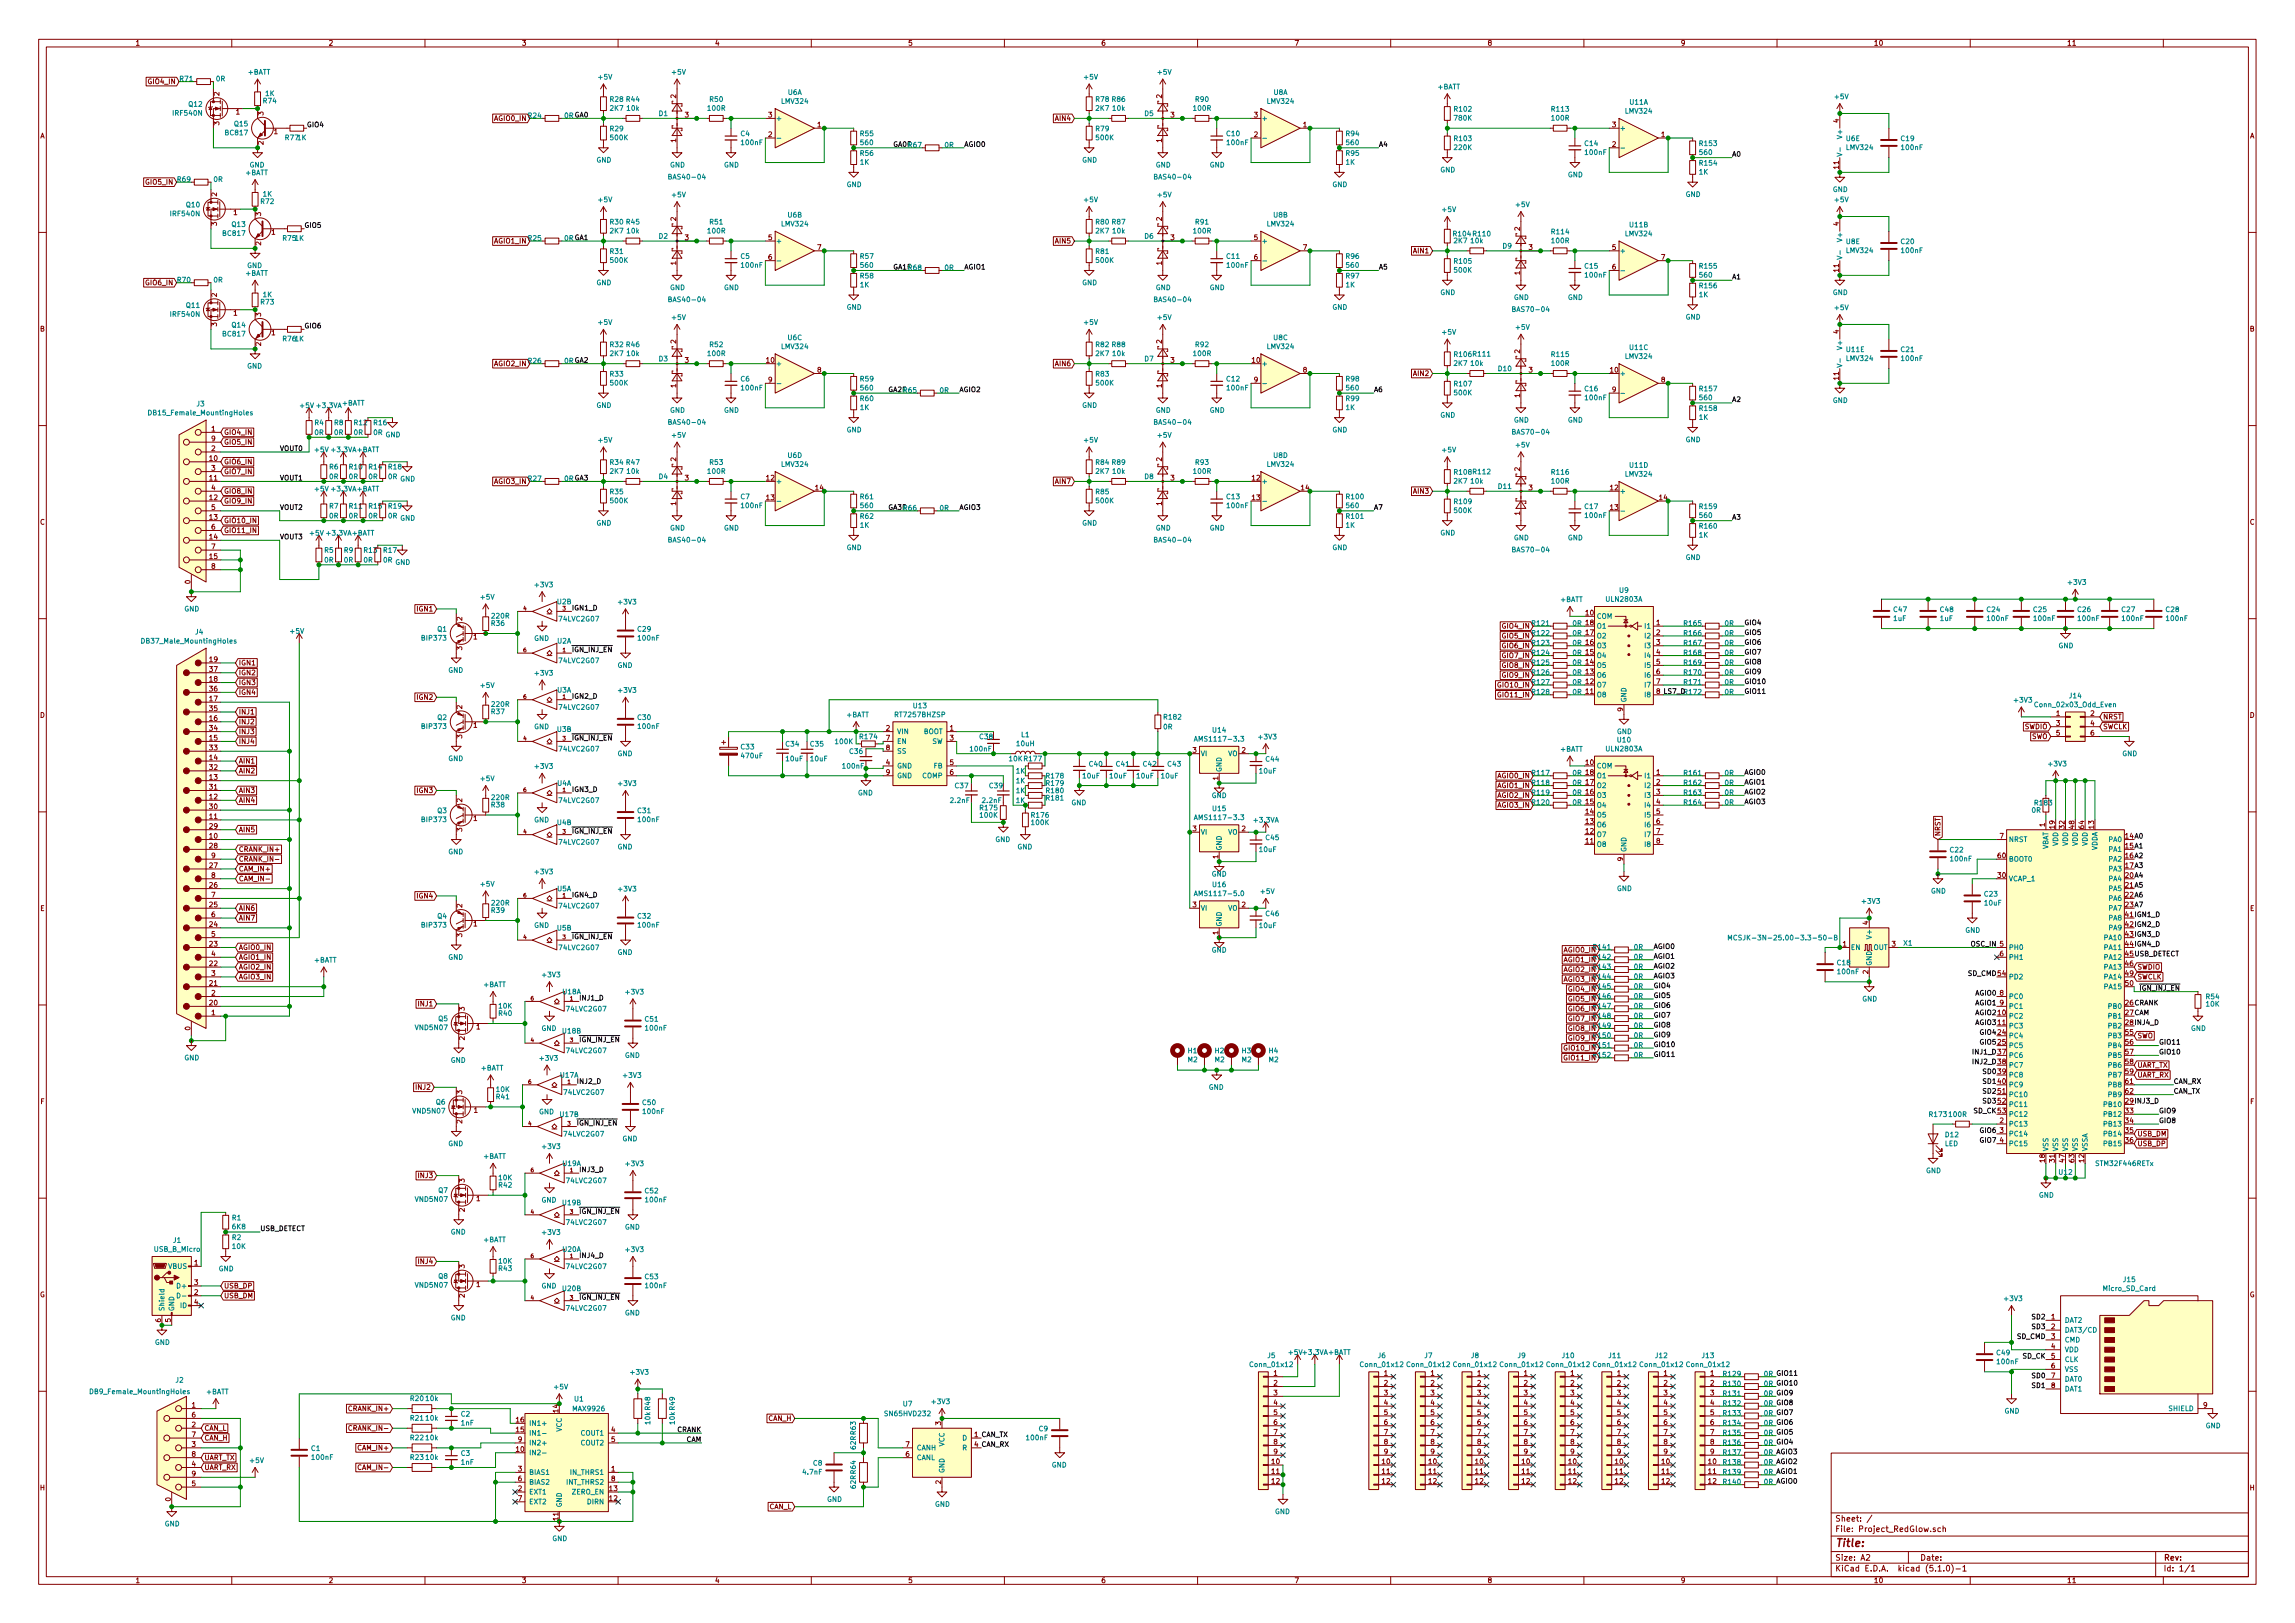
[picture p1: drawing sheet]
<svg xmlns="http://www.w3.org/2000/svg" width="594mm" height="420mm" viewBox="0 0 594 420" stroke-linecap="round" stroke-linejoin="round" font-family="sans-serif">
<defs><g id="words">
<text font-size="2.8" fill="#840000" x="475" y="400.4">Title:</text>
<g font-size="2.1" fill="#840000">
<text x="475" y="393.9">Sheet: /</text>
<text x="475" y="396.6">File: Project_RedGlow.sch</text>
<text x="475" y="406.8">KiCad E.D.A. kicad (5.1.0)-1</text>
<text x="475" y="404">Size: A2</text>
<text x="497" y="404">Date:</text>
<text x="560" y="404">Rev:</text>
<text x="560" y="406.8">Id: 1/1</text>
</g>
<g font-size="1.8" fill="#840000">
<text x="35" y="11.8">1</text>
<text x="85" y="11.8">2</text>
<text x="135" y="11.8">3</text>
<text x="185" y="11.8">4</text>
<text x="235" y="11.8">5</text>
<text x="285" y="11.8">6</text>
<text x="335" y="11.8">7</text>
<text x="385" y="11.8">8</text>
<text x="435" y="11.8">9</text>
<text x="485" y="11.8">10</text>
<text x="535" y="11.8">11</text>
<text x="38.6" y="21.8">GIO4_IN</text>
<text x="56.8" y="24.8" transform="rotate(-90 56.8 24.8)">2</text>
<text x="61.1" y="29.6">1</text>
<text x="68.2" y="29.9" transform="rotate(-90 68.2 29.9)">3</text>
<text x="175" y="25.4" transform="rotate(-90 175 25.4)">2</text>
<text x="300.7" y="25.4" transform="rotate(-90 300.7 25.4)">2</text>
<text x="10.4" y="35.8">A</text>
<text x="56.8" y="32.4" transform="rotate(-90 56.8 32.4)">3</text>
<text x="70.9" y="34.7">1</text>
<text x="128.1" y="31.3">AGIO0_IN</text>
<text x="177.3" y="30.4">3</text>
<text x="198.9" y="35.5">2</text>
<text x="198.9" y="30.4">3</text>
<text x="211.6" y="32.9">1</text>
<text x="273.3" y="31.3">AIN4</text>
<text x="303" y="30.4">3</text>
<text x="324.6" y="35.5">2</text>
<text x="324.6" y="30.4">3</text>
<text x="337.3" y="32.9">1</text>
<text x="417.3" y="32.9">3</text>
<text x="430" y="35.5">1</text>
<text x="476" y="31.8" transform="rotate(-90 476 31.8)">4</text>
<text x="582.4" y="35.8">A</text>
<text x="68.2" y="37.5" transform="rotate(-90 68.2 37.5)">2</text>
<text x="175" y="36.8" transform="rotate(-90 175 36.8)">1</text>
<text x="300.7" y="36.8" transform="rotate(-90 300.7 36.8)">1</text>
<text x="417.3" y="38">2</text>
<text x="37.9" y="47.8">GIO5_IN</text>
<text x="476" y="43.7" transform="rotate(-90 476 43.7)">11</text>
<text x="56.1" y="50.8" transform="rotate(-90 56.1 50.8)">2</text>
<text x="56.1" y="58.4" transform="rotate(-90 56.1 58.4)">3</text>
<text x="60.5" y="55.7">1</text>
<text x="67.6" y="55.9" transform="rotate(-90 67.6 55.9)">3</text>
<text x="175" y="57.2" transform="rotate(-90 175 57.2)">2</text>
<text x="300.7" y="57.2" transform="rotate(-90 300.7 57.2)">2</text>
<text x="393.4" y="59.7" transform="rotate(-90 393.4 59.7)">2</text>
<text x="476" y="58.4" transform="rotate(-90 476 58.4)">4</text>
<text x="67.6" y="63.5" transform="rotate(-90 67.6 63.5)">2</text>
<text x="70.3" y="60.7">1</text>
<text x="128.1" y="63">AGIO1_IN</text>
<text x="177.3" y="62.1">3</text>
<text x="198.9" y="62.1">5</text>
<text x="211.6" y="64.7">7</text>
<text x="273.3" y="63">AIN5</text>
<text x="303" y="62.1">3</text>
<text x="324.6" y="62.1">5</text>
<text x="337.3" y="64.7">7</text>
<text x="366" y="65.6">AIN1</text>
<text x="395.8" y="64.7">3</text>
<text x="417.3" y="64.7">5</text>
<text x="175" y="68.6" transform="rotate(-90 175 68.6)">1</text>
<text x="198.9" y="67.2">6</text>
<text x="300.7" y="68.6" transform="rotate(-90 300.7 68.6)">1</text>
<text x="324.6" y="67.2">6</text>
<text x="393.4" y="71.1" transform="rotate(-90 393.4 71.1)">1</text>
<text x="417.3" y="69.8">6</text>
<text x="430" y="67.2">7</text>
<text x="476" y="70.3" transform="rotate(-90 476 70.3)">11</text>
<text x="37.9" y="73.8">GIO6_IN</text>
<text x="56.1" y="76.9" transform="rotate(-90 56.1 76.9)">2</text>
<text x="60.5" y="81.7">1</text>
<text x="67.6" y="81.9" transform="rotate(-90 67.6 81.9)">3</text>
<text x="10.4" y="85.8">B</text>
<text x="56.1" y="84.5" transform="rotate(-90 56.1 84.5)">3</text>
<text x="67.6" y="89.6" transform="rotate(-90 67.6 89.6)">2</text>
<text x="70.3" y="86.8">1</text>
<text x="175" y="88.9" transform="rotate(-90 175 88.9)">2</text>
<text x="300.7" y="88.9" transform="rotate(-90 300.7 88.9)">2</text>
<text x="476" y="86.4" transform="rotate(-90 476 86.4)">4</text>
<text x="582.4" y="85.8">B</text>
<text x="128.1" y="94.8">AGIO2_IN</text>
<text x="177.3" y="93.9">3</text>
<text x="198.4" y="93.9">10</text>
<text x="273.3" y="94.8">AIN6</text>
<text x="303" y="93.9">3</text>
<text x="324.2" y="93.9">10</text>
<text x="393.4" y="91.5" transform="rotate(-90 393.4 91.5)">2</text>
<text x="175" y="100.3" transform="rotate(-90 175 100.3)">1</text>
<text x="198.9" y="99">9</text>
<text x="211.6" y="96.4">8</text>
<text x="300.7" y="100.3" transform="rotate(-90 300.7 100.3)">1</text>
<text x="324.6" y="99">9</text>
<text x="337.3" y="96.4">8</text>
<text x="366" y="97.3">AIN2</text>
<text x="395.8" y="96.4">3</text>
<text x="416.9" y="96.4">10</text>
<text x="417.3" y="101.5">9</text>
<text x="430" y="99">8</text>
<text x="476" y="98.3" transform="rotate(-90 476 98.3)">11</text>
<text x="393.4" y="102.9" transform="rotate(-90 393.4 102.9)">1</text>
<text x="54.8" y="111.7">1</text>
<text x="57.9" y="112.6">GIO4_IN</text>
<text x="54.3" y="119.3">10</text>
<text x="54.8" y="116.8">2</text>
<text x="54.8" y="114.2">9</text>
<text x="57.9" y="115.1">GIO5_IN</text>
<text x="175" y="119.4" transform="rotate(-90 175 119.4)">2</text>
<text x="300.7" y="119.4" transform="rotate(-90 300.7 119.4)">2</text>
<text x="54.3" y="124.4">11</text>
<text x="54.8" y="121.8">3</text>
<text x="57.9" y="122.7">GIO7_IN</text>
<text x="57.9" y="120.2">GIO6_IN</text>
<text x="128.1" y="125.3">AGIO3_IN</text>
<text x="177.3" y="124.4">3</text>
<text x="198.4" y="124.4">12</text>
<text x="273.3" y="125.3">AIN7</text>
<text x="303" y="124.4">3</text>
<text x="324.2" y="124.4">12</text>
<text x="393.4" y="121.9" transform="rotate(-90 393.4 121.9)">2</text>
<text x="54.3" y="129.5">12</text>
<text x="54.8" y="126.9">4</text>
<text x="54.8" y="132">5</text>
<text x="57.9" y="127.8">GIO8_IN</text>
<text x="57.9" y="130.3">GIO9_IN</text>
<text x="175" y="130.8" transform="rotate(-90 175 130.8)">1</text>
<text x="198.4" y="129.5">13</text>
<text x="211.1" y="126.9">14</text>
<text x="300.7" y="130.8" transform="rotate(-90 300.7 130.8)">1</text>
<text x="324.2" y="129.5">13</text>
<text x="336.9" y="126.9">14</text>
<text x="366" y="127.8">AIN3</text>
<text x="395.8" y="126.9">3</text>
<text x="416.9" y="126.9">12</text>
<text x="416.9" y="132">13</text>
<text x="429.6" y="129.5">14</text>
<text x="10.4" y="135.8">C</text>
<text x="54.3" y="134.5">13</text>
<text x="54.8" y="137.1">6</text>
<text x="57.9" y="135.4">GIO10_IN</text>
<text x="57.9" y="138">GIO11_IN</text>
<text x="393.4" y="133.4" transform="rotate(-90 393.4 133.4)">1</text>
<text x="582.4" y="135.8">C</text>
<text x="54.3" y="139.6">14</text>
<text x="54.8" y="142.2">7</text>
<text x="54.3" y="144.7">15</text>
<text x="54.8" y="147.2">8</text>
<text x="49.3" y="151.1" transform="rotate(-90 49.3 151.1)">0</text>
<text x="108.1" y="158.3">IGN1</text>
<text x="119.6" y="160.7" transform="rotate(-90 119.6 160.7)">2</text>
<text x="410.5" y="159.3">10</text>
<text x="428.8" y="161.8">1</text>
<text x="122.6" y="165.5">1</text>
<text x="389.1" y="162.7">GIO4_IN</text>
<text x="389.1" y="165.3">GIO5_IN</text>
<text x="389.1" y="167.8">GIO6_IN</text>
<text x="428.8" y="164.4">2</text>
<text x="428.8" y="166.9">3</text>
<text x="54.3" y="171.4">19</text>
<text x="54.3" y="173.9">37</text>
<text x="61.7" y="172.3">IGN1</text>
<text x="119.6" y="168.3" transform="rotate(-90 119.6 168.3)">3</text>
<text x="389.1" y="170.3">GIO7_IN</text>
<text x="389.1" y="172.9">GIO8_IN</text>
<text x="428.8" y="169.5">4</text>
<text x="428.8" y="172">5</text>
<text x="54.3" y="176.4">18</text>
<text x="54.3" y="179">36</text>
<text x="61.7" y="174.8">IGN2</text>
<text x="61.7" y="177.3">IGN3</text>
<text x="61.7" y="179.9">IGN4</text>
<text x="388.1" y="178">GIO10_IN</text>
<text x="389.1" y="175.4">GIO9_IN</text>
<text x="428.8" y="174.5">6</text>
<text x="428.8" y="177.1">7</text>
<text x="10.4" y="185.8">D</text>
<text x="54.3" y="181.5">17</text>
<text x="54.3" y="184.1">35</text>
<text x="61.7" y="185">INJ1</text>
<text x="108.1" y="181.1">IGN2</text>
<text x="119.6" y="183.5" transform="rotate(-90 119.6 183.5)">2</text>
<text x="388.1" y="180.5">GIO11_IN</text>
<text x="420.1" y="184.2" transform="rotate(-90 420.1 184.2)">9</text>
<text x="532.3" y="185.3">1</text>
<text x="541.2" y="185.3">2</text>
<text x="582.4" y="185.8">D</text>
<text x="54.3" y="191.7">15</text>
<text x="54.3" y="186.6">16</text>
<text x="54.3" y="189.1">34</text>
<text x="61.7" y="187.5">INJ2</text>
<text x="61.7" y="190">INJ3</text>
<text x="119.6" y="191.2" transform="rotate(-90 119.6 191.2)">3</text>
<text x="122.6" y="188.4">1</text>
<text x="229.4" y="189.1">2</text>
<text x="229.4" y="191.7">7</text>
<text x="245.9" y="189.1">1</text>
<text x="245.9" y="191.7">3</text>
<text x="524.1" y="188.8">SWDIO</text>
<text x="525.9" y="191.3">SWO</text>
<text x="532.3" y="187.9">3</text>
<text x="532.3" y="190.4">5</text>
<text x="541.2" y="187.9">4</text>
<text x="541.2" y="190.4">6</text>
<text x="544.3" y="186.2">NRST</text>
<text x="544.3" y="188.8">SWCLK</text>
<text x="54.3" y="196.8">14</text>
<text x="54.3" y="194.2">33</text>
<text x="61.7" y="197.7">AIN1</text>
<text x="61.7" y="192.6">INJ4</text>
<text x="229.4" y="194.2">8</text>
<text x="308.8" y="194.9">3</text>
<text x="321.5" y="194.9">2</text>
<text x="54.3" y="201.8">13</text>
<text x="54.3" y="199.3">32</text>
<text x="61.7" y="200.2">AIN2</text>
<text x="229.4" y="198">4</text>
<text x="229.4" y="200.6">9</text>
<text x="245.9" y="198">5</text>
<text x="245.9" y="200.6">6</text>
<text x="315.3" y="201.9" transform="rotate(-90 315.3 201.9)">1</text>
<text x="387.8" y="201.5">AGIO0_IN</text>
<text x="407.1" y="200.8">0R 18</text>
<text x="407.1" y="203.3">0R 17</text>
<text x="410.5" y="198">10</text>
<text x="428.8" y="200.6">1</text>
<text x="428.8" y="203.1">2</text>
<text x="54.3" y="206.9">12</text>
<text x="54.3" y="209.5">30</text>
<text x="54.3" y="204.4">31</text>
<text x="61.7" y="205.3">AIN3</text>
<text x="61.7" y="207.8">AIN4</text>
<text x="108.1" y="205.3">IGN3</text>
<text x="119.6" y="207.7" transform="rotate(-90 119.6 207.7)">2</text>
<text x="387.8" y="204">AGIO1_IN</text>
<text x="387.8" y="206.5">AGIO2_IN</text>
<text x="387.8" y="209.1">AGIO3_IN</text>
<text x="407.1" y="205.8">0R 16</text>
<text x="407.1" y="208.4">0R 15</text>
<text x="428.8" y="205.7">3</text>
<text x="428.8" y="208.2">4</text>
<text x="54.3" y="212">11</text>
<text x="54.3" y="214.5">29</text>
<text x="61.7" y="215.4">AIN5</text>
<text x="119.6" y="215.3" transform="rotate(-90 119.6 215.3)">3</text>
<text x="122.6" y="212.5">1</text>
<text x="308.8" y="215.2">3</text>
<text x="321.5" y="215.2">2</text>
<text x="410.5" y="215.8">12</text>
<text x="410.5" y="213.3">13</text>
<text x="410.5" y="210.7">14</text>
<text x="428.8" y="210.7">5</text>
<text x="428.8" y="213.3">6</text>
<text x="428.8" y="215.8">7</text>
<text x="529.3" y="214" transform="rotate(-90 529.3 214)">1</text>
<text x="531.9" y="214.5" transform="rotate(-90 531.9 214.5)">19</text>
<text x="534.4" y="214.5" transform="rotate(-90 534.4 214.5)">32</text>
<text x="537" y="214.5" transform="rotate(-90 537 214.5)">48</text>
<text x="539.5" y="214.5" transform="rotate(-90 539.5 214.5)">64</text>
<text x="542" y="214.5" transform="rotate(-90 542 214.5)">13</text>
<text x="54.3" y="217.1">10</text>
<text x="54.3" y="219.6">28</text>
<text x="61.7" y="220.5">CRANK_IN+</text>
<text x="410.5" y="218.4">11</text>
<text x="428.8" y="218.4">8</text>
<text x="502.3" y="216.6" transform="rotate(-90 502.3 216.6)">NRST</text>
<text x="517.7" y="217.1">7</text>
<text x="550.2" y="217.1">14A0</text>
<text x="550.2" y="219.6">15A1</text>
<text x="54.3" y="224.7">27</text>
<text x="54.8" y="227.2">8</text>
<text x="54.8" y="222.2">9</text>
<text x="61.7" y="223.1">CRANK_IN-</text>
<text x="61.7" y="225.6">CAM_IN+</text>
<text x="315.3" y="222.3" transform="rotate(-90 315.3 222.3)">1</text>
<text x="420.1" y="222.9" transform="rotate(-90 420.1 222.9)">9</text>
<text x="517.2" y="222.2">60</text>
<text x="517.2" y="227.2">30</text>
<text x="550.2" y="222.2">16A2</text>
<text x="550.2" y="224.7">17A3</text>
<text x="550.2" y="227.2">20A4</text>
<text x="54.3" y="229.8">26</text>
<text x="54.8" y="232.3">7</text>
<text x="61.7" y="228.1">CAM_IN-</text>
<text x="108.1" y="232.6">IGN4</text>
<text x="550.2" y="229.8">21A5</text>
<text x="550.2" y="232.3">22A6</text>
<text x="10.4" y="235.8">E</text>
<text x="54.3" y="239.9">24</text>
<text x="54.3" y="234.9">25</text>
<text x="54.8" y="237.4">6</text>
<text x="61.7" y="235.8">AIN6</text>
<text x="61.7" y="238.3">AIN7</text>
<text x="119.6" y="235" transform="rotate(-90 119.6 235)">2</text>
<text x="122.6" y="239.8">1</text>
<text x="308.8" y="234.9">3</text>
<text x="321.5" y="234.9">2</text>
<text x="483.6" y="239.4" transform="rotate(-90 483.6 239.4)">4</text>
<text x="550.2" y="234.9">23A7</text>
<text x="550.2" y="237.4">41IGN1_D</text>
<text x="550.2" y="239.9">42IGN2_D</text>
<text x="582.4" y="235.8">E</text>
<text x="54.3" y="245">23</text>
<text x="54.8" y="242.5">5</text>
<text x="61.7" y="245.9">AGIO0_IN</text>
<text x="119.6" y="242.6" transform="rotate(-90 119.6 242.6)">3</text>
<text x="315.3" y="242" transform="rotate(-90 315.3 242)">1</text>
<text x="477" y="245">1</text>
<text x="489.7" y="245">3</text>
<text x="510.3" y="245">OSC_IN 5</text>
<text x="550.2" y="242.5">43IGN3_D</text>
<text x="550.2" y="245">44IGN4_D</text>
<text x="54.3" y="250.1">22</text>
<text x="54.8" y="247.6">4</text>
<text x="61.7" y="248.5">AGIO1_IN</text>
<text x="61.7" y="251">AGIO2_IN</text>
<text x="405" y="246.5">AGIO0_IN</text>
<text x="405" y="249.1">AGIO1_IN</text>
<text x="405" y="251.6">AGIO2_IN</text>
<text x="412.5" y="250.9">R143</text>
<text x="517.7" y="247.6">6</text>
<text x="550.2" y="247.6">45USB_DETECT</text>
<text x="550.2" y="250.1">46</text>
<text x="553.2" y="251">SWDIO</text>
<text x="54.3" y="255.2">21</text>
<text x="54.8" y="257.7">2</text>
<text x="54.8" y="252.6">3</text>
<text x="61.7" y="253.5">AGIO3_IN</text>
<text x="405" y="254.2">AGIO3_IN</text>
<text x="406.2" y="256.7">GIO4_IN</text>
<text x="412.5" y="256">R145</text>
<text x="483.6" y="252.1" transform="rotate(-90 483.6 252.1)">2</text>
<text x="517.7" y="257.7">8</text>
<text x="550.2" y="252.6">49</text>
<text x="550.2" y="255.2">50</text>
<text x="553.2" y="253.5">SWCLK</text>
<text x="54.3" y="260.3">20</text>
<text x="54.8" y="262.8">1</text>
<text x="108.5" y="260.5">INJ1</text>
<text x="120.3" y="261.6" transform="rotate(-90 120.3 261.6)">3</text>
<text x="406.2" y="259.2">GIO5_IN</text>
<text x="406.2" y="261.8">GIO6_IN</text>
<text x="412.5" y="258.5">R146</text>
<text x="412.5" y="263.6">R148</text>
<text x="517.2" y="262.8">10</text>
<text x="517.7" y="260.3">9</text>
<text x="550.2" y="260.3">26CRANK</text>
<text x="550.2" y="262.8">27CAM</text>
<text x="49.3" y="266.7" transform="rotate(-90 49.3 266.7)">0</text>
<text x="120.3" y="269.3" transform="rotate(-90 120.3 269.3)">2</text>
<text x="123.3" y="266.5">1</text>
<text x="406.2" y="264.3">GIO7_IN</text>
<text x="406.2" y="266.9">GIO8_IN</text>
<text x="406.2" y="269.4">GIO9_IN</text>
<text x="412.5" y="266.2">R149</text>
<text x="412.5" y="268.7">R150</text>
<text x="517.2" y="265.3">11</text>
<text x="550.2" y="265.3">28INJ4_D</text>
<text x="550.2" y="267.9">55</text>
<text x="553.2" y="268.8">SWO</text>
<text x="405.3" y="271.9">GIO10_IN</text>
<text x="405.3" y="274.5">GIO11_IN</text>
<text x="412.5" y="271.2">R151</text>
<text x="412.5" y="273.8">R152</text>
<text x="510.9" y="273">INJ1_D 37</text>
<text x="510.9" y="275.5">INJ2_D 38</text>
<text x="550.2" y="270.4">56</text>
<text x="550.2" y="273">57</text>
<text x="550.2" y="275.5">58</text>
<text x="550.2" y="278">59</text>
<text x="550.2" y="280.6">61</text>
<text x="553.2" y="276.4">UART_TX</text>
<text x="553.2" y="278.9">UART_RX</text>
<text x="10.5" y="285.8">F</text>
<text x="107.9" y="282.1">INJ2</text>
<text x="119.6" y="283.2" transform="rotate(-90 119.6 283.2)">3</text>
<text x="550.2" y="285.7">29INJ3_D</text>
<text x="550.2" y="283.1">62</text>
<text x="582.5" y="285.8">F</text>
<text x="119.6" y="290.8" transform="rotate(-90 119.6 290.8)">2</text>
<text x="122.7" y="288.1">1</text>
<text x="517.7" y="290.7">2</text>
<text x="517.7" y="293.3">3</text>
<text x="550.2" y="288.2">33</text>
<text x="550.2" y="290.7">34</text>
<text x="550.2" y="293.3">35</text>
<text x="517.7" y="295.8">4</text>
<text x="550.2" y="295.8">36</text>
<text x="553.2" y="294.2">USB_DM</text>
<text x="553.2" y="296.7">USB_DP</text>
<text x="108.5" y="305">INJ3</text>
<text x="529.3" y="300.9" transform="rotate(-90 529.3 300.9)">18</text>
<text x="531.9" y="300.9" transform="rotate(-90 531.9 300.9)">31</text>
<text x="534.4" y="300.9" transform="rotate(-90 534.4 300.9)">47</text>
<text x="537" y="300.9" transform="rotate(-90 537 300.9)">63</text>
<text x="539.5" y="300.9" transform="rotate(-90 539.5 300.9)">12</text>
<text x="120.3" y="306.1" transform="rotate(-90 120.3 306.1)">3</text>
<text x="123.3" y="310.9">1</text>
<text x="120.3" y="313.7" transform="rotate(-90 120.3 313.7)">2</text>
<text x="50.3" y="327.6">1</text>
<text x="108.5" y="327.2">INJ4</text>
<text x="120.3" y="328.3" transform="rotate(-90 120.3 328.3)">3</text>
<text x="10.3" y="335.8">G</text>
<text x="50.3" y="335.2">2</text>
<text x="50.3" y="332.7">3</text>
<text x="57.9" y="333.5">USB_DP</text>
<text x="120.3" y="335.9" transform="rotate(-90 120.3 335.9)">2</text>
<text x="123.3" y="333.2">1</text>
<text x="582.3" y="335.8">G</text>
<text x="50.3" y="337.7">4</text>
<text x="57.9" y="336.1">USB_DM</text>
<text x="531" y="341.5">1</text>
<text x="41.7" y="342.3" transform="rotate(-90 41.7 342.3)">6</text>
<text x="44.2" y="342.3" transform="rotate(-90 44.2 342.3)">5</text>
<text x="531" y="344.1">2</text>
<text x="531" y="346.6">3</text>
<text x="531" y="349.2">4</text>
<text x="531" y="351.7">5</text>
<text x="329.7" y="356.2">1</text>
<text x="329.7" y="358.7">2</text>
<text x="358.3" y="356.2">1</text>
<text x="358.3" y="358.7">2</text>
<text x="370.4" y="356.2">1</text>
<text x="370.4" y="358.7">2</text>
<text x="382.4" y="356.2">1</text>
<text x="382.4" y="358.7">2</text>
<text x="394.5" y="356.2">1</text>
<text x="394.5" y="358.7">2</text>
<text x="406.6" y="356.2">1</text>
<text x="406.6" y="358.7">2</text>
<text x="418.6" y="356.2">1</text>
<text x="418.6" y="358.7">2</text>
<text x="430.7" y="356.2">1</text>
<text x="430.7" y="358.7">2</text>
<text x="442.7" y="356.2">1</text>
<text x="442.7" y="358.7">2</text>
<text x="531" y="354.2">6</text>
<text x="531" y="356.8">7</text>
<text x="531" y="359.3">8</text>
<text x="49.7" y="364.4">1</text>
<text x="90.7" y="365.3">CRANK_IN+</text>
<text x="144.5" y="365.6" transform="rotate(-90 144.5 365.6)">14</text>
<text x="329.7" y="361.2">3</text>
<text x="329.7" y="363.8">4</text>
<text x="358.3" y="361.2">3</text>
<text x="358.3" y="363.8">4</text>
<text x="370.4" y="361.2">3</text>
<text x="370.4" y="363.8">4</text>
<text x="382.4" y="361.2">3</text>
<text x="382.4" y="363.8">4</text>
<text x="394.5" y="361.2">3</text>
<text x="394.5" y="363.8">4</text>
<text x="406.6" y="361.2">3</text>
<text x="406.6" y="363.8">4</text>
<text x="418.6" y="361.2">3</text>
<text x="418.6" y="363.8">4</text>
<text x="430.7" y="361.2">3</text>
<text x="430.7" y="363.8">4</text>
<text x="442.7" y="361.2">3</text>
<text x="442.7" y="363.8">4</text>
<text x="570.4" y="364.4">9</text>
<text x="49.7" y="369.5">2</text>
<text x="49.7" y="366.9">6</text>
<text x="52.9" y="370.4">CAN_L</text>
<text x="91.1" y="370.4">CRANK_IN-</text>
<text x="133.7" y="370.8">15</text>
<text x="133.7" y="368.2">16</text>
<text x="158.3" y="370.8">4</text>
<text x="198.9" y="367.8">CAN_H</text>
<text x="243.6" y="369" transform="rotate(-90 243.6 369)">3</text>
<text x="329.7" y="366.3">5</text>
<text x="329.7" y="368.9">6</text>
<text x="329.7" y="371.4">7</text>
<text x="358.3" y="366.3">5</text>
<text x="358.3" y="368.9">6</text>
<text x="358.3" y="371.4">7</text>
<text x="370.4" y="366.3">5</text>
<text x="370.4" y="368.9">6</text>
<text x="370.4" y="371.4">7</text>
<text x="382.4" y="366.3">5</text>
<text x="382.4" y="368.9">6</text>
<text x="382.4" y="371.4">7</text>
<text x="394.5" y="366.3">5</text>
<text x="394.5" y="368.9">6</text>
<text x="394.5" y="371.4">7</text>
<text x="406.6" y="366.3">5</text>
<text x="406.6" y="368.9">6</text>
<text x="406.6" y="371.4">7</text>
<text x="418.6" y="366.3">5</text>
<text x="418.6" y="368.9">6</text>
<text x="418.6" y="371.4">7</text>
<text x="430.7" y="366.3">5</text>
<text x="430.7" y="368.9">6</text>
<text x="430.7" y="371.4">7</text>
<text x="442.7" y="366.3">5</text>
<text x="442.7" y="368.9">6</text>
<text x="442.7" y="371.4">7</text>
<text x="49.7" y="374.6">3</text>
<text x="49.7" y="372">7</text>
<text x="49.7" y="377.1">8</text>
<text x="52.9" y="372.9">CAN_H</text>
<text x="52.9" y="378">UART_TX</text>
<text x="93" y="375.5">CAM_IN+</text>
<text x="133.7" y="375.8">10</text>
<text x="134.1" y="373.3">9</text>
<text x="158.3" y="373.3">5</text>
<text x="234.5" y="377.1">6</text>
<text x="234.5" y="374.6">7</text>
<text x="329.7" y="373.9">8</text>
<text x="329.7" y="376.5">9</text>
<text x="358.3" y="373.9">8</text>
<text x="358.3" y="376.5">9</text>
<text x="370.4" y="373.9">8</text>
<text x="370.4" y="376.5">9</text>
<text x="382.4" y="373.9">8</text>
<text x="382.4" y="376.5">9</text>
<text x="394.5" y="373.9">8</text>
<text x="394.5" y="376.5">9</text>
<text x="406.6" y="373.9">8</text>
<text x="406.6" y="376.5">9</text>
<text x="418.6" y="373.9">8</text>
<text x="418.6" y="376.5">9</text>
<text x="430.7" y="373.9">8</text>
<text x="430.7" y="376.5">9</text>
<text x="442.7" y="373.9">8</text>
<text x="442.7" y="376.5">9</text>
<text x="49.7" y="379.6">4</text>
<text x="49.7" y="382.2">9</text>
<text x="52.9" y="380.5">UART_RX</text>
<text x="93.4" y="380.5">CAM_IN-</text>
<text x="134.1" y="380.9">3</text>
<text x="134.1" y="383.5">6</text>
<text x="158.3" y="380.9">1</text>
<text x="158.3" y="383.5">8</text>
<text x="329.2" y="379">10</text>
<text x="329.2" y="381.6">11</text>
<text x="357.8" y="379">10</text>
<text x="357.8" y="381.6">11</text>
<text x="369.9" y="379">10</text>
<text x="369.9" y="381.6">11</text>
<text x="381.9" y="379">10</text>
<text x="381.9" y="381.6">11</text>
<text x="394" y="379">10</text>
<text x="394" y="381.6">11</text>
<text x="406.1" y="379">10</text>
<text x="406.1" y="381.6">11</text>
<text x="418.1" y="379">10</text>
<text x="418.1" y="381.6">11</text>
<text x="430.2" y="379">10</text>
<text x="430.2" y="381.6">11</text>
<text x="442.3" y="379">10</text>
<text x="442.3" y="381.6">11</text>
<text x="10.4" y="385.8">H</text>
<text x="44.2" y="388.6" transform="rotate(-90 44.2 388.6)">0</text>
<text x="49.7" y="384.7">5</text>
<text x="134.1" y="386">2</text>
<text x="134.1" y="388.5">7</text>
<text x="157.8" y="388.5">12</text>
<text x="157.8" y="386">13</text>
<text x="243.6" y="384.2" transform="rotate(-90 243.6 384.2)">2</text>
<text x="329.2" y="384.1">12</text>
<text x="357.8" y="384.1">12</text>
<text x="369.9" y="384.1">12</text>
<text x="381.9" y="384.1">12</text>
<text x="394" y="384.1">12</text>
<text x="406.1" y="384.1">12</text>
<text x="418.1" y="384.1">12</text>
<text x="430.2" y="384.1">12</text>
<text x="442.3" y="384.1">12</text>
<text x="582.4" y="385.8">H</text>
<text x="144.5" y="393.6" transform="rotate(-90 144.5 393.6)">11</text>
<text x="199.1" y="390.7">CAN_L</text>
<text x="35" y="409.8">1</text>
<text x="85" y="409.8">2</text>
<text x="135" y="409.8">3</text>
<text x="185" y="409.8">4</text>
<text x="235" y="409.8">5</text>
<text x="285" y="409.8">6</text>
<text x="335" y="409.8">7</text>
<text x="385" y="409.8">8</text>
<text x="435" y="409.8">9</text>
<text x="485" y="409.8">10</text>
<text x="535" y="409.8">11</text>
</g>
<g font-size="1.8" fill="#008484">
<text x="46.6" y="21">R71</text>
<text x="56" y="21">0R</text>
<text x="64.2" y="19.3">+BATT</text>
<text x="155" y="20.6">+5V</text>
<text x="174" y="19.3">+5V</text>
<text x="280.7" y="20.6">+5V</text>
<text x="299.8" y="19.3">+5V</text>
<text x="372.2" y="23.1">+BATT</text>
<text x="45" y="29.9">IRF540N</text>
<text x="48.9" y="27.6">Q12</text>
<text x="68.2" y="26.8">R74</text>
<text x="68.7" y="24.9">1K</text>
<text x="158" y="26.4">R28 R44</text>
<text x="158" y="28.7">2K7</text>
<text x="162.4" y="28.7">10k</text>
<text x="183.3" y="28.7">100R</text>
<text x="183.8" y="26.4">R50</text>
<text x="202.4" y="26.9">LMV324</text>
<text x="204" y="24.6">U6A</text>
<text x="283.7" y="26.4">R78 R86</text>
<text x="283.7" y="28.7">2K7</text>
<text x="288.1" y="28.7">10k</text>
<text x="309" y="28.7">100R</text>
<text x="309.5" y="26.4">R90</text>
<text x="328.1" y="26.9">LMV324</text>
<text x="329.7" y="24.6">U8A</text>
<text x="376.6" y="28.9">R102</text>
<text x="401.8" y="28.9">R113</text>
<text x="420.9" y="29.4">LMV324</text>
<text x="421.9" y="27.1">U11A</text>
<text x="475" y="25.7">+5V</text>
<text x="58.4" y="35">BC817</text>
<text x="60.7" y="32.7">Q15</text>
<text x="136.8" y="30.6">R24</text>
<text x="146.2" y="30.6">0R GA0</text>
<text x="158" y="34">R29</text>
<text x="170.6" y="30">D1</text>
<text x="191.8" y="35.2">C4</text>
<text x="200.8" y="31.3">+</text>
<text x="222.8" y="35.2">R55</text>
<text x="283.7" y="34">R79</text>
<text x="296.3" y="30">D5</text>
<text x="317.6" y="35.2">C10</text>
<text x="326.5" y="31.3">+</text>
<text x="348.5" y="35.2">R94</text>
<text x="376.6" y="31.2">780K</text>
<text x="401.8" y="31.2">100R</text>
<text x="419.2" y="33.8">+</text>
<text x="476.9" y="35.5" transform="rotate(-90 476.9 35.5)">V+</text>
<text x="73.9" y="36.3">R771K</text>
<text x="158.1" y="36.3">500K</text>
<text x="192" y="37.6">100nF</text>
<text x="222.8" y="40.3">R56</text>
<text x="222.9" y="37.6">560</text>
<text x="231.1" y="38">GA0FR67</text>
<text x="244.6" y="38.2">0R</text>
<text x="283.8" y="36.3">500K</text>
<text x="317.8" y="37.6">100nF</text>
<text x="348.5" y="40.3">R95</text>
<text x="348.6" y="37.6">560</text>
<text x="376.6" y="36.5">R103</text>
<text x="376.6" y="38.8">220K</text>
<text x="410.3" y="37.8">C14</text>
<text x="410.5" y="40.1">100nF</text>
<text x="440.1" y="37.8">R153</text>
<text x="440.1" y="40.1">560</text>
<text x="477.9" y="36.5">U6E</text>
<text x="478.1" y="38.8">LMV324</text>
<text x="492.2" y="36.5">C19</text>
<text x="492.3" y="38.8">100nF</text>
<text x="46" y="47.1">R69</text>
<text x="55.3" y="47.1">0R</text>
<text x="63.6" y="45.4">+BATT</text>
<text x="64.6" y="43.3">GND</text>
<text x="154.4" y="42.1">GND</text>
<text x="173.4" y="43.3">GND</text>
<text x="173.7" y="46.4">BAS40-04</text>
<text x="187.4" y="43.3">GND</text>
<text x="222.7" y="42.6">1K</text>
<text x="280.1" y="42.1">GND</text>
<text x="299.2" y="43.3">GND</text>
<text x="299.4" y="46.4">BAS40-04</text>
<text x="313.1" y="43.3">GND</text>
<text x="348.4" y="42.6">1K</text>
<text x="372.8" y="44.6">GND</text>
<text x="405.8" y="45.9">GND</text>
<text x="439.9" y="45.2">1K</text>
<text x="440.1" y="42.9">R154</text>
<text x="48.3" y="53.7">Q10</text>
<text x="67.6" y="52.8">R72</text>
<text x="68.1" y="50.9">1K</text>
<text x="155" y="52.3">+5V</text>
<text x="174" y="51.1">+5V</text>
<text x="219.2" y="48.4">GND</text>
<text x="280.7" y="52.3">+5V</text>
<text x="299.8" y="51.1">+5V</text>
<text x="344.9" y="48.4">GND</text>
<text x="392.5" y="53.6">+5V</text>
<text x="436.3" y="51">GND</text>
<text x="474.4" y="49.7">GND</text>
<text x="475" y="52.3">+5V</text>
<text x="44.3" y="56">IRF540N</text>
<text x="60.1" y="58.7">Q13</text>
<text x="158" y="58.1">R30 R45</text>
<text x="183.8" y="58.1">R51</text>
<text x="202.4" y="58.6">LMV324</text>
<text x="204" y="56.3">U6B</text>
<text x="283.7" y="58.1">R80 R87</text>
<text x="309.5" y="58.1">R91</text>
<text x="328.1" y="58.6">LMV324</text>
<text x="329.7" y="56.3">U8B</text>
<text x="373.4" y="54.9">+5V</text>
<text x="421.9" y="58.8">U11B</text>
<text x="57.8" y="61.1">BC817</text>
<text x="73.3" y="62.3">R751K</text>
<text x="136.8" y="62.3">R25</text>
<text x="146.2" y="62.3">0R GA1</text>
<text x="158" y="65.7">R31</text>
<text x="158" y="60.4">2K7</text>
<text x="162.4" y="60.4">10k</text>
<text x="170.6" y="61.8">D2</text>
<text x="183.3" y="60.4">100R</text>
<text x="200.8" y="63">+</text>
<text x="283.7" y="65.7">R81</text>
<text x="283.7" y="60.4">2K7</text>
<text x="288.1" y="60.4">10k</text>
<text x="296.3" y="61.8">D6</text>
<text x="309" y="60.4">100R</text>
<text x="326.5" y="63">+</text>
<text x="376.3" y="61.2">R104 R110</text>
<text x="376.4" y="63">2K7</text>
<text x="380.8" y="63">10k</text>
<text x="389" y="64.3">D9</text>
<text x="401.8" y="60.6">R114</text>
<text x="401.8" y="63">100R</text>
<text x="419.2" y="65.6">+</text>
<text x="420.9" y="61.2">LMV324</text>
<text x="476.9" y="62.2" transform="rotate(-90 476.9 62.2)">V+</text>
<text x="477.9" y="63.2">U8E</text>
<text x="478.1" y="65.5">LMV324</text>
<text x="492.2" y="63.2">C20</text>
<text x="492.3" y="65.5">100nF</text>
<text x="63.6" y="71.4">+BATT</text>
<text x="64" y="69.4">GND</text>
<text x="158.1" y="68">500K</text>
<text x="191.8" y="67">C5</text>
<text x="192" y="69.3">100nF</text>
<text x="222.8" y="67">R57</text>
<text x="222.9" y="69.3">560</text>
<text x="231.1" y="69.8">GA1FR68</text>
<text x="244.6" y="69.9">0R</text>
<text x="283.8" y="68">500K</text>
<text x="317.6" y="67">C11</text>
<text x="317.8" y="69.3">100nF</text>
<text x="348.5" y="67">R96</text>
<text x="348.6" y="69.3">560</text>
<text x="376.6" y="68.3">R105</text>
<text x="376.6" y="70.6">500K</text>
<text x="410.3" y="69.5">C15</text>
<text x="410.5" y="71.8">100nF</text>
<text x="440.1" y="69.5">R155</text>
<text x="440.1" y="71.8">560</text>
<text x="46" y="73.1">R70</text>
<text x="55.3" y="73.1">0R</text>
<text x="68.1" y="76.9">1K</text>
<text x="154.4" y="73.8">GND</text>
<text x="173.4" y="75.1">GND</text>
<text x="187.4" y="75.1">GND</text>
<text x="222.7" y="74.4">1K</text>
<text x="222.8" y="72.1">R58</text>
<text x="280.1" y="73.8">GND</text>
<text x="299.2" y="75.1">GND</text>
<text x="313.1" y="75.1">GND</text>
<text x="348.4" y="74.4">1K</text>
<text x="348.5" y="72.1">R97</text>
<text x="372.8" y="76.4">GND</text>
<text x="391.9" y="77.6">GND</text>
<text x="405.8" y="77.6">GND</text>
<text x="439.9" y="76.9">1K</text>
<text x="440.1" y="74.6">R156</text>
<text x="474.4" y="76.4">GND</text>
<text x="44.3" y="82">IRF540N</text>
<text x="48.3" y="79.7">Q11</text>
<text x="67.6" y="78.8">R73</text>
<text x="173.7" y="78.2">BAS40-04</text>
<text x="174" y="82.8">+5V</text>
<text x="219.2" y="80.2">GND</text>
<text x="299.4" y="78.2">BAS40-04</text>
<text x="299.8" y="82.8">+5V</text>
<text x="344.9" y="80.2">GND</text>
<text x="392.1" y="80.7">BAS70-04</text>
<text x="436.3" y="82.7">GND</text>
<text x="475" y="80.3">+5V</text>
<text x="57.8" y="87.1">BC817</text>
<text x="60.1" y="84.8">Q14</text>
<text x="73.3" y="88.4">R761K</text>
<text x="155" y="84.1">+5V</text>
<text x="158" y="89.9">R32 R46</text>
<text x="183.8" y="89.9">R52</text>
<text x="204" y="88.1">U6C</text>
<text x="280.7" y="84.1">+5V</text>
<text x="283.7" y="89.9">R82 R88</text>
<text x="309.5" y="89.9">R92</text>
<text x="329.7" y="88.1">U8C</text>
<text x="373.4" y="86.6">+5V</text>
<text x="392.5" y="85.4">+5V</text>
<text x="64" y="95.4">GND</text>
<text x="136.8" y="94.1">R26</text>
<text x="146.2" y="94.1">0R GA2</text>
<text x="158" y="92.2">2K7</text>
<text x="162.4" y="92.2">10k</text>
<text x="170.6" y="93.5">D3</text>
<text x="183.3" y="92.2">100R</text>
<text x="200.8" y="94.8">+</text>
<text x="202.4" y="90.4">LMV324</text>
<text x="283.7" y="92.2">2K7</text>
<text x="288.1" y="92.2">10k</text>
<text x="296.3" y="93.5">D7</text>
<text x="309" y="92.2">100R</text>
<text x="326.5" y="94.8">+</text>
<text x="328.1" y="90.4">LMV324</text>
<text x="376.4" y="94.7">2K7</text>
<text x="376.6" y="92.4">R106 R111</text>
<text x="380.8" y="94.7">10k</text>
<text x="401.8" y="92.4">R115</text>
<text x="401.8" y="94.7">100R</text>
<text x="420.9" y="92.9">LMV324</text>
<text x="421.9" y="90.6">U11C</text>
<text x="476.9" y="90.1" transform="rotate(-90 476.9 90.1)">V+</text>
<text x="478" y="91.1">U11E</text>
<text x="478.1" y="93.4">LMV324</text>
<text x="492.2" y="91.1">C21</text>
<text x="492.3" y="93.4">100nF</text>
<text x="158" y="97.5">R33</text>
<text x="158.1" y="99.8">500K</text>
<text x="191.8" y="98.7">C6</text>
<text x="192" y="101.1">100nF</text>
<text x="222.8" y="98.7">R59</text>
<text x="222.9" y="101.1">560</text>
<text x="229.9" y="101.5">GA2FR65</text>
<text x="243.3" y="101.7">0R</text>
<text x="283.7" y="97.5">R83</text>
<text x="283.8" y="99.8">500K</text>
<text x="317.6" y="98.7">C12</text>
<text x="317.8" y="101.1">100nF</text>
<text x="348.5" y="98.7">R98</text>
<text x="348.6" y="101.1">560</text>
<text x="376.6" y="100">R107</text>
<text x="387.9" y="96.1">D10</text>
<text x="410.3" y="101.3">C16</text>
<text x="419.2" y="97.3">+</text>
<text x="440.1" y="101.3">R157</text>
<text x="39.2" y="107.5">DB15_Female_MountingHoles</text>
<text x="51" y="105.2">J3</text>
<text x="77.8" y="105.6">+5V +3.3VA</text>
<text x="88.6" y="105">+BATT</text>
<text x="154.4" y="105.6">GND</text>
<text x="173.4" y="106.8">GND</text>
<text x="187.4" y="106.8">GND</text>
<text x="222.7" y="106.1">1K</text>
<text x="222.8" y="103.8">R60</text>
<text x="280.1" y="105.6">GND</text>
<text x="299.2" y="106.8">GND</text>
<text x="313.1" y="106.8">GND</text>
<text x="348.4" y="106.1">1K</text>
<text x="348.5" y="103.8">R99</text>
<text x="376.6" y="102.3">500K</text>
<text x="410.5" y="103.6">100nF</text>
<text x="440.1" y="106.4">R158</text>
<text x="440.1" y="103.6">560</text>
<text x="474.4" y="104.3">GND</text>
<text x="81.5" y="110.1">R4</text>
<text x="81.5" y="112.6">0R</text>
<text x="86.6" y="110.1">R8</text>
<text x="86.6" y="112.6">0R</text>
<text x="91.6" y="112.6">0R</text>
<text x="91.7" y="110.1">R12</text>
<text x="96.7" y="112.6">0R</text>
<text x="96.8" y="110.1">R16</text>
<text x="99.8" y="113.2">GND</text>
<text x="173.7" y="109.9">BAS40-04</text>
<text x="174" y="113.3">+5V</text>
<text x="219.2" y="111.9">GND</text>
<text x="299.4" y="109.9">BAS40-04</text>
<text x="299.8" y="113.3">+5V</text>
<text x="344.9" y="111.9">GND</text>
<text x="372.8" y="108.1">GND</text>
<text x="391.9" y="109.4">GND</text>
<text x="392.1" y="112.5">BAS70-04</text>
<text x="405.8" y="109.4">GND</text>
<text x="439.9" y="108.7">1K</text>
<text x="81.6" y="117.1">+5V +3.3VA +BATT</text>
<text x="155" y="114.6">+5V</text>
<text x="204" y="118.5">U6D</text>
<text x="280.7" y="114.6">+5V</text>
<text x="329.7" y="118.5">U8D</text>
<text x="373.4" y="117.1">+5V</text>
<text x="392.5" y="115.8">+5V</text>
<text x="436.3" y="114.5">GND</text>
<text x="85.3" y="121.5">R6</text>
<text x="85.3" y="124">0R</text>
<text x="90.4" y="124">0R</text>
<text x="90.4" y="121.5">R10</text>
<text x="95.5" y="124">0R</text>
<text x="95.5" y="121.5">R14</text>
<text x="100.5" y="124">0R</text>
<text x="100.6" y="121.5">R18</text>
<text x="103.6" y="124.6">GND</text>
<text x="136.8" y="124.6">R27</text>
<text x="146.2" y="124.6">0R GA3</text>
<text x="158" y="120.3">R34 R47</text>
<text x="158" y="122.6">2K7</text>
<text x="162.4" y="122.6">10k</text>
<text x="170.6" y="124">D4</text>
<text x="183.3" y="122.6">100R</text>
<text x="183.8" y="120.3">R53</text>
<text x="200.8" y="125.3">+</text>
<text x="202.4" y="120.8">LMV324</text>
<text x="283.7" y="120.3">R84 R89</text>
<text x="283.7" y="122.6">2K7</text>
<text x="288.1" y="122.6">10k</text>
<text x="296.3" y="124">D8</text>
<text x="309" y="122.6">100R</text>
<text x="309.5" y="120.3">R93</text>
<text x="326.5" y="125.3">+</text>
<text x="328.1" y="120.8">LMV324</text>
<text x="376.4" y="125.2">2K7</text>
<text x="376.6" y="122.9">R108 R112</text>
<text x="380.8" y="125.2">10k</text>
<text x="401.8" y="122.9">R116</text>
<text x="401.8" y="125.2">100R</text>
<text x="420.9" y="123.4">LMV324</text>
<text x="421.9" y="121.1">U11D</text>
<text x="81.6" y="127.2">+5V +3.3VA +BATT</text>
<text x="85.3" y="131.7">R7</text>
<text x="90.4" y="131.7">R11</text>
<text x="95.5" y="131.7">R15</text>
<text x="100.6" y="131.7">R19</text>
<text x="158" y="128">R35</text>
<text x="158.1" y="130.3">500K</text>
<text x="191.8" y="129.2">C7</text>
<text x="192" y="131.5">100nF</text>
<text x="222.8" y="129.2">R61</text>
<text x="222.9" y="131.5">560</text>
<text x="229.9" y="132">GA3FR66</text>
<text x="283.7" y="128">R85</text>
<text x="283.8" y="130.3">500K</text>
<text x="317.6" y="129.2">C13</text>
<text x="317.8" y="131.5">100nF</text>
<text x="348.6" y="129.2">R100</text>
<text x="348.6" y="131.5">560</text>
<text x="376.6" y="130.5">R109</text>
<text x="387.9" y="126.6">D11</text>
<text x="410.3" y="131.8">C17</text>
<text x="419.2" y="127.8">+</text>
<text x="440.1" y="131.8">R159</text>
<text x="85.3" y="134.2">0R</text>
<text x="90.4" y="134.2">0R</text>
<text x="95.5" y="134.2">0R</text>
<text x="100.5" y="134.2">0R</text>
<text x="103.6" y="134.8">GND</text>
<text x="154.4" y="136.1">GND</text>
<text x="173.4" y="137.3">GND</text>
<text x="187.4" y="137.3">GND</text>
<text x="222.7" y="136.6">1K</text>
<text x="222.8" y="134.3">R62</text>
<text x="243.3" y="132.2">0R</text>
<text x="280.1" y="136.1">GND</text>
<text x="299.2" y="137.3">GND</text>
<text x="313.1" y="137.3">GND</text>
<text x="348.4" y="136.6">1K</text>
<text x="348.6" y="134.3">R101</text>
<text x="376.6" y="132.8">500K</text>
<text x="410.5" y="134.1">100nF</text>
<text x="440.1" y="136.8">R160</text>
<text x="440.1" y="134.1">560</text>
<text x="80.3" y="138.7">+5V +3.3VA +BATT</text>
<text x="84" y="143.1">R5</text>
<text x="89.1" y="143.1">R9</text>
<text x="94.3" y="143.1">R13</text>
<text x="99.3" y="143.1">R17</text>
<text x="173.7" y="140.4">BAS40-04</text>
<text x="219.2" y="142.4">GND</text>
<text x="299.4" y="140.4">BAS40-04</text>
<text x="344.9" y="142.4">GND</text>
<text x="372.8" y="138.6">GND</text>
<text x="391.9" y="139.9">GND</text>
<text x="392.1" y="143">BAS70-04</text>
<text x="405.8" y="139.9">GND</text>
<text x="439.9" y="139.2">1K</text>
<text x="84" y="145.6">0R</text>
<text x="89.1" y="145.6">0R</text>
<text x="94.2" y="145.6">0R</text>
<text x="99.3" y="145.6">0R</text>
<text x="102.3" y="146.2">GND</text>
<text x="436.3" y="144.9">GND</text>
<text x="124.5" y="155.2">+5V</text>
<text x="138.6" y="152">+3V3</text>
<text x="403.9" y="155.8">+BATT</text>
<text x="415.9" y="155.8">ULN2803A</text>
<text x="419.3" y="153.5">U9</text>
<text x="535.5" y="151.4">+3V3</text>
<text x="47.7" y="158.3">GND</text>
<text x="127.4" y="160.1">220R</text>
<text x="144.3" y="156.4">U2B</text>
<text x="144.9" y="160.9">74LVC2G07</text>
<text x="160.2" y="156.5">+3V3</text>
<text x="413.3" y="160.2">COM</text>
<text x="490.2" y="160.7">1uF</text>
<text x="490.2" y="158.4">C47</text>
<text x="502.3" y="160.7">1uF</text>
<text x="502.3" y="158.4">C48</text>
<text x="514.4" y="158.4">C24</text>
<text x="514.6" y="160.7">100nF</text>
<text x="526.4" y="158.4">C25</text>
<text x="526.6" y="160.7">100nF</text>
<text x="537.9" y="158.4">C26</text>
<text x="538" y="160.7">100nF</text>
<text x="549.3" y="158.4">C27</text>
<text x="549.5" y="160.7">100nF</text>
<text x="560.7" y="158.4">C28</text>
<text x="560.9" y="160.7">100nF</text>
<text x="37.3" y="166.6">DB37_Male_MountingHoles</text>
<text x="50.6" y="164.3">J4</text>
<text x="75.2" y="164.1">+5V</text>
<text x="109.4" y="165.8">BIP373</text>
<text x="113.3" y="163.5">Q1</text>
<text x="127.3" y="162">R36</text>
<text x="138.3" y="165.9">GND</text>
<text x="144.3" y="166.6">U2A</text>
<text x="165.1" y="163.5">C29</text>
<text x="165.3" y="165.8">100nF</text>
<text x="396.7" y="162">R121</text>
<text x="396.7" y="164.6">R122</text>
<text x="396.7" y="167.1">R123</text>
<text x="407.1" y="162">0R 18</text>
<text x="407.1" y="164.6">0R 17</text>
<text x="407.1" y="167.1">0R 16</text>
<text x="413.3" y="167.8">O3</text>
<text x="413.3" y="165.3">O2</text>
<text x="413.3" y="162.7">O1</text>
<text x="426" y="162.7">I1</text>
<text x="426" y="165.3">I2</text>
<text x="426" y="167.8">I3</text>
<text x="436" y="162">R165</text>
<text x="436" y="164.6">R166</text>
<text x="436" y="167.1">R167</text>
<text x="446.5" y="162">0R</text>
<text x="446.5" y="164.6">0R</text>
<text x="446.5" y="167.1">0R</text>
<text x="532.8" y="167.8">GND</text>
<text x="144.9" y="171.7">74LVC2G07</text>
<text x="159.8" y="172.9">GND</text>
<text x="396.7" y="169.6">R124</text>
<text x="396.7" y="172.2">R125</text>
<text x="407.1" y="169.6">0R 15</text>
<text x="407.1" y="172.2">0R 14</text>
<text x="413.3" y="172.9">O5</text>
<text x="413.3" y="170.3">O4</text>
<text x="426" y="170.3">I4</text>
<text x="426" y="172.9">I5</text>
<text x="436" y="169.6">R168</text>
<text x="436" y="172.2">R169</text>
<text x="446.5" y="169.6">0R</text>
<text x="446.5" y="172.2">0R</text>
<text x="116" y="174.2">GND</text>
<text x="124.5" y="178.1">+5V</text>
<text x="138.6" y="174.9">+3V3</text>
<text x="144.3" y="179.3">U3A</text>
<text x="160.2" y="179.3">+3V3</text>
<text x="396.7" y="174.7">R126</text>
<text x="396.7" y="177.3">R127</text>
<text x="396.7" y="179.8">R128</text>
<text x="407.1" y="174.7">0R 13</text>
<text x="407.1" y="177.3">0R 12</text>
<text x="407.1" y="179.8">0R 11</text>
<text x="413.3" y="178">O7</text>
<text x="413.3" y="175.4">O6</text>
<text x="426" y="175.4">I6</text>
<text x="426" y="178">I7</text>
<text x="436" y="174.7">R170</text>
<text x="436" y="177.3">R171</text>
<text x="446.5" y="174.7">0R</text>
<text x="446.5" y="177.3">0R</text>
<text x="446.5" y="179.8">0R</text>
<text x="127.3" y="184.9">R37</text>
<text x="127.4" y="183">220R</text>
<text x="144.9" y="183.7">74LVC2G07</text>
<text x="219.1" y="185.7">+BATT</text>
<text x="232" y="185.7">RT7257BHZSP</text>
<text x="236.5" y="183.4">U13</text>
<text x="413.3" y="180.5">O8</text>
<text x="421" y="181.9" transform="rotate(-90 421 181.9)">GND</text>
<text x="426" y="180.5">I8</text>
<text x="521.5" y="181.9">+3V3</text>
<text x="527.2" y="183.1">Conn_02x03_Odd_Even</text>
<text x="535.7" y="180.8">J14</text>
<text x="109.4" y="188.7">BIP373</text>
<text x="113.3" y="186.4">Q2</text>
<text x="138.3" y="188.8">GND</text>
<text x="144.3" y="189.5">U3B</text>
<text x="165.1" y="186.4">C30</text>
<text x="165.3" y="188.7">100nF</text>
<text x="222.7" y="191.4">R174</text>
<text x="232.2" y="190">VIN</text>
<text x="239" y="190">BOOT</text>
<text x="253.6" y="191.4">C38</text>
<text x="264.4" y="190.8">L1</text>
<text x="301.2" y="188.8">0R</text>
<text x="301.4" y="186.3">R182</text>
<text x="310.1" y="192">AMS1117-3.3</text>
<text x="314" y="189.7">U14</text>
<text x="326" y="191.4">+3V3</text>
<text x="418.5" y="190">GND</text>
<text x="116" y="197">GND</text>
<text x="144.9" y="194.5">74LVC2G07</text>
<text x="159.8" y="195.7">GND</text>
<text x="191.9" y="194">C33</text>
<text x="192" y="196.3">470uF</text>
<text x="203.5" y="193.3">C34</text>
<text x="203.5" y="197.1">10uF</text>
<text x="209.8" y="193.3">C35</text>
<text x="209.9" y="197.1">10uF</text>
<text x="216.3" y="192.6">100K</text>
<text x="220" y="195.2">C36</text>
<text x="232.2" y="192.6">EN</text>
<text x="232.2" y="195.1">SS</text>
<text x="241.2" y="192.6">SW</text>
<text x="251.3" y="194.5">100nF</text>
<text x="261.3" y="197.1">10K R177</text>
<text x="263.2" y="193.2">10uH</text>
<text x="310.8" y="195.7">VI</text>
<text x="317.9" y="195.7">VO</text>
<text x="327.7" y="197.2">C44</text>
<text x="403.9" y="194.6">+BATT</text>
<text x="415.9" y="194.5">ULN2803A</text>
<text x="418.7" y="192.2">U10</text>
<text x="549.4" y="195.7">GND</text>
<text x="124.5" y="202.2">+5V</text>
<text x="138.6" y="199">+3V3</text>
<text x="144.3" y="203.4">U4A</text>
<text x="160.2" y="203.5">+3V3</text>
<text x="218.3" y="199">100nF</text>
<text x="232.2" y="198.9">GND</text>
<text x="232.2" y="201.5">GND</text>
<text x="238.8" y="201.5">COMP</text>
<text x="241.7" y="198.9">FB</text>
<text x="263" y="200.2">1K</text>
<text x="263" y="202.8">1K</text>
<text x="270.9" y="201.5">R178</text>
<text x="270.9" y="203.4">R179</text>
<text x="280.4" y="201.5">10uF</text>
<text x="282" y="198.4">C40</text>
<text x="287.4" y="201.5">10uF</text>
<text x="289" y="198.4">C41</text>
<text x="294.3" y="201.5">10uF</text>
<text x="296" y="198.4">C42</text>
<text x="300.7" y="201.5">10uF</text>
<text x="302.3" y="198.4">C43</text>
<text x="316.2" y="199.9" transform="rotate(-90 316.2 199.9)">GND</text>
<text x="326.1" y="200.2">10uF</text>
<text x="396.7" y="200.8">R117</text>
<text x="396.7" y="203.3">R118</text>
<text x="413.3" y="198.9">COM</text>
<text x="413.3" y="201.5">O1</text>
<text x="426" y="201.5">I1</text>
<text x="436" y="200.8">R161</text>
<text x="436" y="203.3">R162</text>
<text x="446.5" y="200.8">0R</text>
<text x="446.5" y="203.3">0R</text>
<text x="530.4" y="198.4">+3V3</text>
<text x="127.3" y="209">R38</text>
<text x="127.4" y="207.1">220R</text>
<text x="144.9" y="207.9">74LVC2G07</text>
<text x="222.1" y="205.9">GND</text>
<text x="246.1" y="207.9">2.2nF</text>
<text x="247.3" y="204.1">C37</text>
<text x="253.8" y="209.8">R175</text>
<text x="254.4" y="207.9">2.2nF</text>
<text x="256.2" y="204.1">C39</text>
<text x="263" y="205.3">1K</text>
<text x="263" y="207.9">1K</text>
<text x="270.9" y="205.3">R180</text>
<text x="270.9" y="207.2">R181</text>
<text x="277.3" y="208.4">GND</text>
<text x="313.6" y="206.6">GND</text>
<text x="314" y="210">U15</text>
<text x="396.7" y="205.8">R119</text>
<text x="396.7" y="208.4">R120</text>
<text x="413.3" y="209.1">O4</text>
<text x="413.3" y="206.5">O3</text>
<text x="413.3" y="204">O2</text>
<text x="426" y="204">I2</text>
<text x="426" y="206.5">I3</text>
<text x="426" y="209.1">I4</text>
<text x="436" y="205.8">R163</text>
<text x="436" y="208.4">R164</text>
<text x="446.5" y="205.8">0R</text>
<text x="446.5" y="208.4">0R</text>
<text x="526.8" y="208.5">R183</text>
<text x="109.4" y="212.8">BIP373</text>
<text x="113.3" y="210.5">Q3</text>
<text x="138.3" y="212.9">GND</text>
<text x="144.3" y="213.6">U4B</text>
<text x="165.1" y="210.5">C31</text>
<text x="165.3" y="212.8">100nF</text>
<text x="253.8" y="211.7">100K</text>
<text x="267.1" y="211.7">R176</text>
<text x="267.1" y="213.6">100K</text>
<text x="310.1" y="212.3">AMS1117-3.3</text>
<text x="324.7" y="212.9">+3.3VA</text>
<text x="413.3" y="214.2">O6</text>
<text x="413.3" y="211.6">O5</text>
<text x="426" y="211.6">I5</text>
<text x="426" y="214.2">I6</text>
<text x="526" y="210.4">0R</text>
<text x="116" y="221.1">GND</text>
<text x="144.9" y="218.7">74LVC2G07</text>
<text x="159.8" y="219.9">GND</text>
<text x="257.6" y="218">GND</text>
<text x="263.3" y="219.9">GND</text>
<text x="310.8" y="216.1">VI</text>
<text x="316.2" y="220.3" transform="rotate(-90 316.2 220.3)">GND</text>
<text x="317.9" y="216.1">VO</text>
<text x="326.1" y="220.6">10uF</text>
<text x="327.7" y="217.5">C45</text>
<text x="413.3" y="219.2">O8</text>
<text x="413.3" y="216.7">O7</text>
<text x="421" y="220.6" transform="rotate(-90 421 220.6)">GND</text>
<text x="426" y="216.7">I7</text>
<text x="426" y="219.2">I8</text>
<text x="504.9" y="220.7">C22</text>
<text x="519.9" y="218">NRST</text>
<text x="530.2" y="220.1" transform="rotate(-90 530.2 220.1)">VBAT</text>
<text x="532.8" y="219" transform="rotate(-90 532.8 219)">VDD</text>
<text x="535.3" y="219" transform="rotate(-90 535.3 219)">VDD</text>
<text x="537.8" y="219" transform="rotate(-90 537.8 219)">VDD</text>
<text x="540.4" y="219" transform="rotate(-90 540.4 219)">VDD</text>
<text x="542.9" y="220.3" transform="rotate(-90 542.9 220.3)">VDDA</text>
<text x="546" y="218">PA0</text>
<text x="546" y="220.5">PA1</text>
<text x="138.6" y="226.3">+3V3</text>
<text x="313.6" y="226.9">GND</text>
<text x="505" y="223">100nF</text>
<text x="519.9" y="223.1">BOOT0</text>
<text x="546" y="223.1">PA2</text>
<text x="546" y="225.6">PA3</text>
<text x="124.5" y="229.5">+5V</text>
<text x="144.3" y="230.7">U5A</text>
<text x="160.2" y="230.8">+3V3</text>
<text x="310.1" y="232">AMS1117-5.0</text>
<text x="314" y="229.7">U16</text>
<text x="326.4" y="231.4">+5V</text>
<text x="418.5" y="230.7">GND</text>
<text x="482.2" y="234">+3V3</text>
<text x="499.8" y="231.3">GND</text>
<text x="513.7" y="232.1">C23</text>
<text x="519.9" y="228.1">VCAP_1</text>
<text x="546" y="228.1">PA4</text>
<text x="546" y="230.7">PA5</text>
<text x="546" y="233.2">PA6</text>
<text x="113.3" y="237.8">Q4</text>
<text x="127.3" y="236.3">R39</text>
<text x="127.4" y="234.4">220R</text>
<text x="144.9" y="235.2">74LVC2G07</text>
<text x="165.1" y="237.8">C32</text>
<text x="310.8" y="235.8">VI</text>
<text x="316.2" y="239.9" transform="rotate(-90 316.2 239.9)">GND</text>
<text x="317.9" y="235.8">VO</text>
<text x="327.7" y="237.2">C46</text>
<text x="513.8" y="234.4">10uF</text>
<text x="546" y="235.8">PA7</text>
<text x="546" y="238.3">PA8</text>
<text x="109.4" y="240.1">BIP373</text>
<text x="138.3" y="240.2">GND</text>
<text x="144.3" y="240.9">U5B</text>
<text x="144.9" y="246">74LVC2G07</text>
<text x="165.3" y="240.1">100nF</text>
<text x="326.1" y="240.3">10uF</text>
<text x="412.5" y="245.8">R141</text>
<text x="423" y="245.8">0R</text>
<text x="450.7" y="243.4">MCSJK-3N-25.00-3.3-50-B</text>
<text x="479" y="245.9">EN</text>
<text x="484.5" y="242.7" transform="rotate(-90 484.5 242.7)">V+</text>
<text x="485" y="245.9">OUT</text>
<text x="492.8" y="244.8">X1</text>
<text x="508.7" y="241.5">GND</text>
<text x="519.9" y="245.9">PH0</text>
<text x="545" y="243.4">PA10</text>
<text x="545" y="245.9">PA11</text>
<text x="546" y="240.8">PA9</text>
<text x="81.3" y="249.2">+BATT</text>
<text x="116" y="248.5">GND</text>
<text x="159.8" y="247.2">GND</text>
<text x="313.6" y="246.6">GND</text>
<text x="412.5" y="248.4">R142</text>
<text x="423" y="248.4">0R</text>
<text x="423" y="250.9">0R</text>
<text x="475.6" y="249.9">C18</text>
<text x="484.5" y="250.1" transform="rotate(-90 484.5 250.1)">GND</text>
<text x="519.9" y="248.5">PH1</text>
<text x="545" y="248.5">PA12</text>
<text x="545" y="251">PA13</text>
<text x="125.1" y="255.5">+BATT</text>
<text x="140.5" y="253">+3V3</text>
<text x="145.7" y="257.4">U18A</text>
<text x="162.1" y="257.4">+3V3</text>
<text x="412.5" y="253.5">R144</text>
<text x="423" y="253.5">0R</text>
<text x="423" y="256">0R</text>
<text x="475.8" y="252.2">100nF</text>
<text x="519.9" y="253.5">PD2</text>
<text x="545" y="253.5">PA14</text>
<text x="545" y="256.1">PA15</text>
<text x="129.2" y="263">R40</text>
<text x="129.2" y="261.1">10K</text>
<text x="146.8" y="261.8">74LVC2G07</text>
<text x="412.5" y="261.1">R147</text>
<text x="423" y="258.5">0R</text>
<text x="423" y="261.1">0R</text>
<text x="423" y="263.6">0R</text>
<text x="482" y="259.2">GND</text>
<text x="519.9" y="258.6">PC0</text>
<text x="519.9" y="261.2">PC1</text>
<text x="519.9" y="263.7">PC2</text>
<text x="546" y="261.2">PB0</text>
<text x="546" y="263.7">PB1</text>
<text x="571.1" y="258.7">R54</text>
<text x="571.1" y="260.6">10K</text>
<text x="107.7" y="266.7">VND5N07</text>
<text x="113.5" y="264.4">Q5</text>
<text x="140.2" y="266.9">GND</text>
<text x="167" y="264.5">C51</text>
<text x="167.2" y="266.8">100nF</text>
<text x="423" y="266.2">0R</text>
<text x="423" y="268.7">0R</text>
<text x="519.9" y="266.2">PC3</text>
<text x="519.9" y="268.8">PC4</text>
<text x="546" y="266.2">PB2</text>
<text x="546" y="268.8">PB3</text>
<text x="567.1" y="266.9">GND</text>
<text x="47.7" y="274.5">GND</text>
<text x="116.7" y="275.1">GND</text>
<text x="139.9" y="274.6">+3V3</text>
<text x="146.8" y="272.6">74LVC2G07</text>
<text x="161.7" y="273.9">GND</text>
<text x="307.5" y="275">M2</text>
<text x="307.6" y="272.7">H1</text>
<text x="314.5" y="275">M2</text>
<text x="314.6" y="272.7">H2</text>
<text x="321.5" y="275">M2</text>
<text x="321.5" y="272.7">H3</text>
<text x="328.5" y="275">M2</text>
<text x="328.5" y="272.7">H4</text>
<text x="423" y="271.2">0R</text>
<text x="423" y="273.8">0R</text>
<text x="519.9" y="271.3">PC5</text>
<text x="519.9" y="273.9">PC6</text>
<text x="546" y="271.3">PB4</text>
<text x="546" y="273.9">PB5</text>
<text x="124.5" y="277.1">+BATT</text>
<text x="145.1" y="279">U17A</text>
<text x="161.5" y="279">+3V3</text>
<text x="519.9" y="276.4">PC7</text>
<text x="519.9" y="278.9">PC8</text>
<text x="519.9" y="281.5">PC9</text>
<text x="546" y="276.4">PB6</text>
<text x="546" y="278.9">PB7</text>
<text x="546" y="281.5">PB8</text>
<text x="112.9" y="285.9">Q6</text>
<text x="128.5" y="284.6">R41</text>
<text x="128.5" y="282.7">10K</text>
<text x="146.2" y="283.4">74LVC2G07</text>
<text x="166.4" y="286.1">C50</text>
<text x="312.9" y="282.1">GND</text>
<text x="519.9" y="284">PC10</text>
<text x="519.9" y="286.6">PC11</text>
<text x="545" y="286.6">PB10</text>
<text x="546" y="284">PB9</text>
<text x="107.1" y="288.3">VND5N07</text>
<text x="139.5" y="288.5">GND</text>
<text x="166.6" y="288.4">100nF</text>
<text x="499.5" y="289.1">R173</text>
<text x="504.6" y="289.1">100R</text>
<text x="519.9" y="289.1">PC12</text>
<text x="519.9" y="291.6">PC13</text>
<text x="545" y="289.1">PB12</text>
<text x="545" y="291.6">PB13</text>
<text x="116" y="296.7">GND</text>
<text x="125.1" y="300">+BATT</text>
<text x="140.5" y="297.5">+3V3</text>
<text x="146.2" y="294.2">74LVC2G07</text>
<text x="161.1" y="295.4">GND</text>
<text x="503.4" y="296.7">LED</text>
<text x="503.6" y="294.4">D12</text>
<text x="519.9" y="294.2">PC14</text>
<text x="519.9" y="296.7">PC15</text>
<text x="530.2" y="298.1" transform="rotate(-90 530.2 298.1)">VSS</text>
<text x="532.8" y="298.1" transform="rotate(-90 532.8 298.1)">VSS</text>
<text x="535.3" y="298.1" transform="rotate(-90 535.3 298.1)">VSS</text>
<text x="537.8" y="298.1" transform="rotate(-90 537.8 298.1)">VSS</text>
<text x="540.4" y="298.1" transform="rotate(-90 540.4 298.1)">VSSA</text>
<text x="545" y="294.2">PB14</text>
<text x="545" y="296.7">PB15</text>
<text x="129.2" y="305.5">10K</text>
<text x="145.7" y="301.8">U19A</text>
<text x="162.1" y="301.9">+3V3</text>
<text x="498.6" y="303.7">GND</text>
<text x="533" y="304.1">U12</text>
<text x="542.8" y="301.8">STM32F446RETx</text>
<text x="107.7" y="311.1">VND5N07</text>
<text x="113.5" y="308.8">Q7</text>
<text x="129.2" y="307.4">R42</text>
<text x="140.2" y="311.3">GND</text>
<text x="146.8" y="306.3">74LVC2G07</text>
<text x="167" y="308.9">C52</text>
<text x="167.2" y="311.2">100nF</text>
<text x="527.8" y="310">GND</text>
<text x="60.1" y="315.9">R1</text>
<text x="146.8" y="317.1">74LVC2G07</text>
<text x="44.9" y="321.7">J1</text>
<text x="60.1" y="321">R2</text>
<text x="60.2" y="318.2">6K8</text>
<text x="60.2" y="323.3">10K</text>
<text x="116.7" y="319.6">GND</text>
<text x="125.1" y="321.6">+BATT</text>
<text x="140.5" y="319.7">+3V3</text>
<text x="161.7" y="318.3">GND</text>
<text x="40" y="324">USB_B_Micro</text>
<text x="43.6" y="328.5">VBUS</text>
<text x="56.6" y="329.1">GND</text>
<text x="129.2" y="329">R43</text>
<text x="129.2" y="327.1">10K</text>
<text x="145.7" y="324.1">U20A</text>
<text x="146.8" y="328.5">74LVC2G07</text>
<text x="162.1" y="324.1">+3V3</text>
<text x="46.2" y="333.5">D+</text>
<text x="107.7" y="333.3">VND5N07</text>
<text x="113.5" y="331">Q8</text>
<text x="140.2" y="333.5">GND</text>
<text x="167" y="331.2">C53</text>
<text x="167.2" y="333.5">100nF</text>
<text x="544.6" y="334.2">Micro_SD_Card</text>
<text x="549.7" y="331.9">J15</text>
<text x="42.5" y="339.5" transform="rotate(-90 42.5 339.5)">Shield</text>
<text x="45.1" y="339.5" transform="rotate(-90 45.1 339.5)">GND</text>
<text x="46.7" y="338.6">ID</text>
<text x="116.7" y="341.8">GND</text>
<text x="146.8" y="339.3">74LVC2G07</text>
<text x="161.7" y="340.5">GND</text>
<text x="519" y="336.8">+3V3</text>
<text x="534.4" y="342.4">DAT2</text>
<text x="534.4" y="345">DAT3/CD</text>
<text x="534.4" y="347.5">CMD</text>
<text x="40.1" y="348.1">GND</text>
<text x="323.9" y="353.9">Conn_01x12</text>
<text x="328.1" y="351.6">J5</text>
<text x="333.7" y="350.7">+5V +3.3VA +BATT</text>
<text x="352.5" y="353.9">Conn_01x12</text>
<text x="356.7" y="351.6">J6</text>
<text x="364.5" y="353.9">Conn_01x12</text>
<text x="368.8" y="351.6">J7</text>
<text x="376.6" y="353.9">Conn_01x12</text>
<text x="380.8" y="351.6">J8</text>
<text x="388.6" y="353.9">Conn_01x12</text>
<text x="392.9" y="351.6">J9</text>
<text x="400.7" y="353.9">Conn_01x12</text>
<text x="404.4" y="351.6">J10</text>
<text x="412.8" y="353.9">Conn_01x12</text>
<text x="416.5" y="351.6">J11</text>
<text x="424.8" y="353.9">Conn_01x12</text>
<text x="428.6" y="351.6">J12</text>
<text x="436.9" y="353.9">Conn_01x12</text>
<text x="440.6" y="351.6">J13</text>
<text x="516.9" y="350.8">C49</text>
<text x="517.1" y="353.2">100nF</text>
<text x="534.4" y="350.1">VDD</text>
<text x="534.4" y="352.6">CLK</text>
<text x="45.5" y="357.9">J2</text>
<text x="143.6" y="359.7">+5V</text>
<text x="163.4" y="355.9">+3V3</text>
<text x="446.2" y="356.3">R129</text>
<text x="446.2" y="358.9">R130</text>
<text x="534.4" y="355.1">VSS</text>
<text x="534.4" y="357.7">DAT0</text>
<text x="24" y="360.9">DB9_Female_MountingHoles</text>
<text x="53.4" y="361">+BATT</text>
<text x="106.3" y="362.7">R20</text>
<text x="110.3" y="362.7">10k</text>
<text x="148.5" y="365.3">MAX9926</text>
<text x="148.7" y="362.8">U1</text>
<text x="233.8" y="364.1">U7</text>
<text x="241.4" y="363.5">+3V3</text>
<text x="446.2" y="361.4">R131</text>
<text x="446.2" y="363.9">R132</text>
<text x="518.9" y="365.9">GND</text>
<text x="534.4" y="360.2">DAT1</text>
<text x="561.5" y="365.3">SHIELD</text>
<text x="106.3" y="367.8">R21</text>
<text x="110.3" y="367.8">10k</text>
<text x="119.4" y="366.7">C2</text>
<text x="119.4" y="369">1nF</text>
<text x="136.9" y="371.6">IN1-</text>
<text x="136.9" y="369.1">IN1+</text>
<text x="145.4" y="370.7" transform="rotate(-90 145.4 370.7)">VCC</text>
<text x="150.5" y="371.6">COUT1</text>
<text x="168.3" y="368.7" transform="rotate(-90 168.3 368.7)">10k R48</text>
<text x="174.7" y="368.7" transform="rotate(-90 174.7 368.7)">10k R49</text>
<text x="229.4" y="366.6">SN65HVD232</text>
<text x="269" y="370.5">C9</text>
<text x="446.2" y="366.5">R133</text>
<text x="446.2" y="369">R134</text>
<text x="446.2" y="371.6">R135</text>
<text x="570.9" y="369.7">GND</text>
<text x="80.6" y="375.6">C1</text>
<text x="80.8" y="377.9">100nF</text>
<text x="106.3" y="372.8">R22</text>
<text x="106.3" y="377.9">R23</text>
<text x="110.3" y="372.8">10k</text>
<text x="110.3" y="377.9">10k</text>
<text x="119.4" y="376.9">C3</text>
<text x="136.9" y="376.7">IN2-</text>
<text x="136.9" y="374.2">IN2+</text>
<text x="150.5" y="374.2">COUT2</text>
<text x="221.5" y="375.1" transform="rotate(-90 221.5 375.1)">62R R63</text>
<text x="237.2" y="378">CANL</text>
<text x="237.2" y="375.5">CANH</text>
<text x="244.5" y="374.5" transform="rotate(-90 244.5 374.5)">VCC</text>
<text x="249.2" y="372.9">D</text>
<text x="249.2" y="375.5">R</text>
<text x="265.8" y="372.8">100nF</text>
<text x="446.2" y="374.1">R136</text>
<text x="446.2" y="376.6">R137</text>
<text x="64.8" y="378.7">+5V</text>
<text x="119.4" y="379.2">1nF</text>
<text x="136.9" y="381.8">BIAS1</text>
<text x="147.9" y="381.8">IN_THRS1</text>
<text x="207.9" y="381.7">4.7nF</text>
<text x="210.5" y="379.4">C8</text>
<text x="244.5" y="381.4" transform="rotate(-90 244.5 381.4)">GND</text>
<text x="272.2" y="379.9">GND</text>
<text x="446.2" y="379.2">R138</text>
<text x="446.2" y="381.7">R139</text>
<text x="136.9" y="386.9">EXT1</text>
<text x="136.9" y="384.3">BIAS2</text>
<text x="136.9" y="389.4">EXT2</text>
<text x="146.8" y="384.3">INT_THRS2</text>
<text x="148.1" y="386.9">ZERO_EN</text>
<text x="152.1" y="389.4">DIRN</text>
<text x="214.1" y="388.8">GND</text>
<text x="221.5" y="385.3" transform="rotate(-90 221.5 385.3)">62R R64</text>
<text x="446.2" y="384.3">R140</text>
<text x="42.6" y="395.1">GND</text>
<text x="145.4" y="390.3" transform="rotate(-90 145.4 390.3)">GND</text>
<text x="242" y="390.1">GND</text>
<text x="330" y="392">GND</text>
<text x="143" y="398.9">GND</text>
</g>
<g font-size="1.8">
<text x="79.4" y="32.9">GIO4</text>
<text x="249.6" y="38">AGIO0</text>
<text x="356.9" y="38">A4</text>
<text x="448.3" y="40.6">A0</text>
<text x="78.7" y="59">GIO5</text>
<text x="249.6" y="69.8">AGIO1</text>
<text x="356.9" y="69.8">A5</text>
<text x="448.3" y="72.3">A1</text>
<text x="78.7" y="85">GIO6</text>
<text x="248.3" y="101.5">AGIO2</text>
<text x="355.6" y="101.5">A6</text>
<text x="448.3" y="104.1">A2</text>
<text x="72.4" y="116.8">VOUT0</text>
<text x="72.4" y="124.4">VOUT1</text>
<text x="72.4" y="132">VOUT2</text>
<text x="248.3" y="132">AGIO3</text>
<text x="355.6" y="132">A7</text>
<text x="448.3" y="134.5">A3</text>
<text x="72.4" y="139.6">VOUT3</text>
<text x="148" y="158">IGN1_D</text>
<text x="451.5" y="161.8">GIO4</text>
<text x="451.5" y="164.4">GIO5</text>
<text x="451.5" y="166.9">GIO6</text>
<text x="148" y="168.8">IGN_INJ_EN</text>
<text x="451.5" y="169.5">GIO7</text>
<text x="451.5" y="172">GIO8</text>
<text x="428.8" y="179.6">8 LS7_DR172</text>
<text x="451.5" y="174.5">GIO9</text>
<text x="451.5" y="177.1">GIO10</text>
<text x="451.5" y="179.6">GIO11</text>
<text x="148" y="180.9">IGN2_D</text>
<text x="148" y="191.7">IGN_INJ_EN</text>
<text x="451.5" y="200.6">AGIO0</text>
<text x="451.5" y="203.1">AGIO1</text>
<text x="148" y="205">IGN3_D</text>
<text x="451.5" y="205.7">AGIO2</text>
<text x="451.5" y="208.2">AGIO3</text>
<text x="148" y="215.8">IGN_INJ_EN</text>
<text x="148" y="232.3">IGN4_D</text>
<text x="148" y="243.1">IGN_INJ_EN</text>
<text x="428" y="245.7">AGIO0</text>
<text x="428" y="248.2">AGIO1</text>
<text x="428" y="250.7">AGIO2</text>
<text x="428" y="253.3">AGIO3</text>
<text x="428" y="255.8">GIO4</text>
<text x="509.4" y="252.6">SD_CMD 54</text>
<text x="511.4" y="257.7">AGIO0</text>
<text x="553.7" y="256.5">IGN_INJ_EN</text>
<text x="149.9" y="259">INJ1_D</text>
<text x="428" y="258.4">GIO5</text>
<text x="428" y="260.9">GIO6</text>
<text x="428" y="263.4">GIO7</text>
<text x="511.4" y="260.3">AGIO1</text>
<text x="511.4" y="262.8">AGIO2</text>
<text x="145.7" y="267.6">U18B</text>
<text x="149.9" y="269.8">IGN_INJ_EN</text>
<text x="428" y="266">GIO8</text>
<text x="428" y="268.5">GIO9</text>
<text x="511.4" y="265.3">AGIO3</text>
<text x="512.7" y="267.9">GIO424</text>
<text x="428" y="271.1">GIO10</text>
<text x="428" y="273.6">GIO11</text>
<text x="512.7" y="270.4">GIO525</text>
<text x="558.8" y="273">GIO10</text>
<text x="558.8" y="270.4">GIO11</text>
<text x="149.2" y="280.6">INJ2_D</text>
<text x="513.5" y="278">SD039</text>
<text x="513.5" y="280.6">SD140</text>
<text x="562.6" y="280.6">CAN_RX</text>
<text x="513.5" y="283.1">SD251</text>
<text x="513.5" y="285.7">SD352</text>
<text x="562.6" y="283.1">CAN_TX</text>
<text x="145.1" y="289.1">U17B</text>
<text x="149.2" y="291.4">IGN_INJ_EN</text>
<text x="510.9" y="288.2">SD_CK 53</text>
<text x="512.7" y="293.3">GIO6</text>
<text x="558.8" y="290.7">GIO8</text>
<text x="558.8" y="288.2">GIO9</text>
<text x="512.7" y="295.8">GIO7</text>
<text x="149.9" y="303.4">INJ3_D</text>
<text x="145.7" y="312">U19B</text>
<text x="149.9" y="314.2">IGN_INJ_EN</text>
<text x="67.3" y="318.7">USB_DETECT</text>
<text x="149.9" y="325.7">INJ4_D</text>
<text x="145.7" y="334.2">U20B</text>
<text x="149.9" y="336.5">IGN_INJ_EN</text>
<text x="526.2" y="341.5">SD2</text>
<text x="522.1" y="346.6">SD_CMD</text>
<text x="526.2" y="344.1">SD3</text>
<text x="523.6" y="351.7">SD_CK</text>
<text x="456.7" y="356.3">0R GIO11</text>
<text x="456.7" y="358.9">0R GIO10</text>
<text x="526.2" y="356.8">SD0</text>
<text x="526.2" y="359.3">SD1</text>
<text x="456.7" y="361.4">0R GIO9</text>
<text x="456.7" y="363.9">0R GIO8</text>
<text x="175.2" y="370.8">CRANK</text>
<text x="456.7" y="366.5">0R GIO7</text>
<text x="456.7" y="369">0R GIO6</text>
<text x="456.7" y="371.6">0R GIO5</text>
<text x="177.6" y="373.3">CAM</text>
<text x="252.2" y="372">1 CAN_TX</text>
<text x="252.2" y="374.6">4 CAN_RX</text>
<text x="456.7" y="374.1">0R GIO4</text>
<text x="456.7" y="376.6">0R AGIO3</text>
<text x="456.7" y="379.2">0R AGIO2</text>
<text x="456.7" y="381.7">0R AGIO1</text>
<text x="456.7" y="384.3">0R AGIO0</text>
</g>
<g font-size="1.4" fill="#840000">
<text x="135.5" y="158">4</text>
<text x="145.7" y="158">3</text>
<text x="135.5" y="168.8">6</text>
<text x="145.7" y="168.8">1</text>
<text x="135.5" y="180.9">6</text>
<text x="145.7" y="180.9">1</text>
<text x="135.5" y="191.7">4</text>
<text x="145.7" y="191.7">3</text>
<text x="135.5" y="205">6</text>
<text x="145.7" y="205">1</text>
<text x="135.5" y="215.8">4</text>
<text x="145.7" y="215.8">3</text>
<text x="135.5" y="232.3">6</text>
<text x="145.7" y="232.3">1</text>
<text x="135.5" y="243.1">4</text>
<text x="145.7" y="243.1">3</text>
<text x="137.4" y="259">6</text>
<text x="147.6" y="259">1</text>
<text x="137.4" y="269.8">4</text>
<text x="147.6" y="269.8">3</text>
<text x="136.8" y="280.6">6</text>
<text x="146.9" y="280.6">1</text>
<text x="136.8" y="291.4">4</text>
<text x="146.9" y="291.4">3</text>
<text x="137.4" y="303.4">6</text>
<text x="147.6" y="303.4">1</text>
<text x="137.4" y="314.2">4</text>
<text x="147.6" y="314.2">3</text>
<text x="137.4" y="325.7">6</text>
<text x="147.6" y="325.7">1</text>
<text x="137.4" y="336.5">4</text>
<text x="147.6" y="336.5">3</text>
</g>
</g></defs>
<g fill="none" stroke="#840000" stroke-width=".26">
<path d="M10 10.2h574v400h-574zM12 12.2h570v396h-570zM60 10.2v2M110 10.2v2M160 10.2v2M210 10.2v2M260 10.2v2M310 10.2v2M360 10.2v2M410 10.2v2M460 10.2v2M510 10.2v2"/>
<path d="M536.5 11.8h.8M560 10.2v2M37.8 20h7.9l.7 1.1-.7 1.1h-7.9zM50.2 21.1h.7M50.9 20.4h3.6v1.5h-3.6zM54.5 27.7l.4 .7h-.8zM54.5 21.1h.7M55 27.6l-1 .3M55.2 26.3h-.7v3.6h2.5M55.2 26.3h1.8M55.2 23v3.3M57 28.1h-1.8v5.1"/>
<path d="M57 25.8v1M57 27.6v1M57 29.4v1M57.5 26.2v3.8M57.5 28.1h5.4M65.9 23.8h1.5v3.5h-1.5zM66.7 27.3v3.3l1.9 2M66.7 20.5v3.3M66.7 20.5l-.8 1.3M66.7 20.5l.7 1.3M68.6 33.8l-1.9 1.9v3.8h-1.3l1.3 1.3 1.2-1.3h-1.2M68.6 33.2h6.5"/>
<path d="M75.1 32.4h3.5v1.6h-3.5zM78.6 33.2h.8M127.5 29.5h9l.7 1.1-.7 1.2h-9zM140.3 30.6h.8M141.1 29.9h3.6v1.5h-3.6zM144.7 30.6h.7M155.4 32.7h1.6v3.5h-1.6zM155.4 25.1h1.6v3.5h-1.6zM156.2 36.2v2.1h1.3l-1.3 1.2-1.3-1.2h1.3M156.2 21.8v3.3M156.2 28.6v.8M156.2 31.9v.8"/>
<path d="M156.2 21.8l-.8 1.2M156.2 21.8l.8 1.2M161.3 30.6h.8M162.1 29.9h3.5v1.5h-3.5zM165.6 30.6h.8M174.2 32.6h-.2v.6h2.5v.6h-.2M174.2 26.2h-.2v.6h2.5v.7h-.2M175.3 33.2l1.2 1.9h-2.5zM175.3 26.8l1.2 1.9h-2.5zM175.3 20.5v19h1.2l-1.2 1.3-1.3-1.3h1.3M175.3 30.6h5M175.3 20.5l-.8 1.3"/>
<path d="M175.3 20.5l.7 1.3M182.9 30.6h.7M183.6 29.9h3.6v1.5h-3.6zM187.2 30.6h.8M189.2 36.2v3.3h1.3l-1.3 1.3-1.2-1.3h1.2M189.2 33.2v2M198.1 35.7h2.6M198.1 30.6h2.6M200.7 28.1l10.1 5.1-10.1 5.1zM210.8 33.2h2.6M220.2 39h1.5v3.6h-1.5zM220.2 34h1.5v3.5h-1.5z"/>
<path d="M221 33.2v.8M221 37.5v1.5M238.8 38.3h.7M239.5 37.5h3.6v1.5h-3.6zM243.1 38.3h.7M272.7 29.5h4.8l.6 1.1-.6 1.2h-4.8zM281.2 32.7h1.5v3.5h-1.5zM281.2 25.1h1.5v3.5h-1.5zM281.9 36.2v2.1h1.3l-1.3 1.2-1.2-1.2h1.2M281.9 21.8v3.3M281.9 28.6v.8M281.9 31.9v.8"/>
<path d="M281.9 21.8l-.7 1.2M281.9 21.8l.8 1.2M287 30.6h.8M287.8 29.9h3.5v1.5h-3.5zM291.3 30.6h.8M300 32.6h-.3v.6h2.6v.6h-.3M300 26.2h-.3v.6h2.6v.7h-.3M301 33.2l1.3 1.9h-2.6zM301 26.8l1.3 1.9h-2.6zM301 20.5v19h1.3l-1.3 1.3-1.3-1.3h1.3M301 30.6h5.1M301 20.5l-.8 1.3"/>
<path d="M301 20.5l.8 1.3M308.6 30.6h.8M309.4 29.9h3.5v1.5h-3.5zM312.9 30.6h.8M315 36.2v3.3h1.2l-1.2 1.3-1.3-1.3h1.3M315 33.2v2M323.8 35.7h2.6M323.8 30.6h2.6M326.4 28.1l10.1 5.1-10.1 5.1zM336.5 33.2h2.6M345.9 39h1.6v3.6h-1.6zM345.9 34h1.6v3.5h-1.6z"/>
<path d="M346.7 33.2v.8M346.7 37.5v1.5M373.9 35.2h1.5v3.6h-1.5zM373.9 27.6h1.5v3.6h-1.5zM374.6 38.8v2h1.3l-1.3 1.3-1.2-1.3h1.2M374.6 24.3v3.3M374.6 31.2v.7M374.6 34.5v.7M374.6 24.3l-.7 1.3M374.6 24.3l.8 1.3M401.3 33.2h.8M402.1 32.4h3.5v1.6h-3.5z"/>
<path d="M405.6 33.2h.8M407.7 38.8v3.3h1.2l-1.2 1.2-1.3-1.2h1.3M407.7 35.7v2.1M416.6 38.3h2.5M416.6 33.2h2.5M419.1 30.6l10.2 5.1-10.2 5.1zM429.3 35.7h2.5M437.4 36.5h1.5v3.5h-1.5zM438.1 35.7v.8M476.2 26.8v6.4M476.2 26.8l-.7 1.3M476.2 26.8l.8 1.3"/>
<path d="M488.9 33.2v2.8M488.9 38v2.8M37.2 46h7.9l.6 1.2-.6 1.1h-7.9zM49.5 47.2h.8M50.3 46.4h3.5v1.5h-3.5zM53.8 53.8l.4 .6h-.7zM53.8 47.2h.8M54.4 53.6l-1.1 .3M54.6 52.4h-.8v3.5h2.6M54.6 52.4h1.8M54.6 49.1v3.3M56.4 54.1h-1.8v5.1"/>
<path d="M56.4 51.9v1M56.4 53.6v1.1M56.4 55.4v1M56.9 52.2v3.8M56.9 54.1h5.3M65.3 49.8h1.5v3.6h-1.5zM66 46.5v3.3M66 53.4v3.3l1.9 1.9M66 46.5l-.7 1.3M66 46.5l.8 1.3M67.9 59.9l-1.9 1.9v3.8h-1.2l1.2 1.2 1.3-1.2h-1.3M67.9 59.2h6.5"/>
<path d="M74.4 58.5h3.6v1.5h-3.6zM78 59.2h.7M155.4 56.8h1.6v3.6h-1.6zM156.2 53.5v3.3M156.2 53.5l-.8 1.3M156.2 53.5l.8 1.3M174.2 58h-.2v.6h2.5v.6h-.2M175.3 58.6l1.2 1.9h-2.5zM175.3 52.2v19.1h1.2l-1.2 1.3-1.3-1.3h1.3M175.3 52.2l-.8 1.3M175.3 52.2l.7 1.3M200.7 59.9l10.1 5-10.1 5.1z"/>
<path d="M221 42.6v2h1.2l-1.2 1.3-1.3-1.3h1.3M281.2 56.8h1.5v3.6h-1.5zM281.9 53.5v3.3M281.9 53.5l-.7 1.3M281.9 53.5l.8 1.3M300 58h-.3v.6h2.6v.6h-.3M301 58.6l1.3 1.9h-2.6zM301 52.2v19.1h1.3l-1.3 1.3-1.3-1.3h1.3M301 52.2l-.8 1.3M301 52.2l.8 1.3M326.4 59.9l10.1 5-10.1 5.1zM346.7 42.6v2h1.3l-1.3 1.3-1.3-1.3h1.3"/>
<path d="M373.9 59.4h1.5v3.5h-1.5zM374.6 56v3.4M374.6 56l-.7 1.3M374.6 56l.8 1.3M393.7 54.8v19h1.3l-1.3 1.3-1.3-1.3h1.3M393.7 54.8l-.8 1.2M393.7 54.8l.8 1.2M437.4 41.6h1.5v3.5h-1.5zM438.1 45.1v2.1h1.3l-1.3 1.2-1.2-1.2h1.2M438.1 40v1.6M476.2 40.8v5.1h1.3l-1.3 1.3-1.2-1.3h1.2M476.2 53.5v6.4"/>
<path d="M476.2 53.5l-.7 1.3M476.2 53.5l.8 1.3M488.9 59.9v2.8M10 60.2h2M37.2 72.1h7.9l.6 1.1-.6 1.1h-7.9zM49.5 73.2h.8M50.3 72.4h3.5v1.6h-3.5zM53.8 79.8l.4 .6h-.7zM53.8 73.2h.8M54.4 79.7l-1.1 .2M54.6 78.4h-.8v3.6h2.6M54.6 75.1v3.3"/>
<path d="M54.6 78.4h1.8M56.4 77.9v1M56.4 79.7v1M56.9 78.3v3.8M65.3 75.9h1.5v3.5h-1.5zM66 72.6v3.3M66 79.4v3.3l1.9 1.9M66 72.6l-.7 1.2M66 72.6l.8 1.2M127.5 61.3h9l.7 1.1-.7 1.1h-9zM140.3 62.4h.8M141.1 61.6h3.6v1.6h-3.6z"/>
<path d="M144.7 62.4h.7M155.4 64.4h1.6v3.6h-1.6zM156.2 68v2h1.3l-1.3 1.3-1.3-1.3h1.3M156.2 60.4v.7M156.2 63.7v.7M161.3 62.4h.8M162.1 61.6h3.5v1.6h-3.5zM165.6 62.4h.8M174.2 64.3h-.2v.6h2.5v.7h-.2M175.3 64.9l1.2 1.9h-2.5zM175.3 62.4h5M182.9 62.4h.7"/>
<path d="M183.6 61.6h3.6v1.6h-3.6zM187.2 62.4h.8M189.2 68v3.3h1.3l-1.3 1.3-1.2-1.3h1.2M189.2 64.9v2.1M198.1 67.5h2.6M198.1 62.4h2.6M210.8 64.9h2.6M220.2 70.8h1.5v3.5h-1.5zM220.2 65.7h1.5v3.6h-1.5zM221 74.3v2.1h1.2l-1.2 1.2-1.3-1.2h1.3M221 64.9v.8M221 69.3v1.5"/>
<path d="M238.8 70h.7M239.5 69.3h3.6v1.5h-3.6zM243.1 70h.7M272.7 61.3h4.8l.6 1.1-.6 1.1h-4.8zM281.2 64.4h1.5v3.6h-1.5zM281.9 68v2h1.3l-1.3 1.3-1.2-1.3h1.2M281.9 60.4v.7M281.9 63.7v.7M287 62.4h.8M287.8 61.6h3.5v1.6h-3.5zM291.3 62.4h.8M300 64.3h-.3v.6h2.6v.7h-.3"/>
<path d="M301 64.9l1.3 1.9h-2.6zM301 62.4h5.1M308.6 62.4h.8M309.4 61.6h3.5v1.6h-3.5zM312.9 62.4h.8M315 68v3.3h1.2l-1.2 1.3-1.3-1.3h1.3M315 64.9v2.1M323.8 67.5h2.6M323.8 62.4h2.6M336.5 64.9h2.6M345.9 70.8h1.6v3.5h-1.6zM345.9 65.7h1.6v3.6h-1.6z"/>
<path d="M346.7 74.3v2.1h1.3l-1.3 1.2-1.3-1.2h1.3M346.7 64.9v.8M346.7 69.3v1.5M365.4 63.8h4.8l.6 1.1-.6 1.2h-4.8zM373.9 67h1.5v3.5h-1.5zM374.6 70.5v2.1h1.3l-1.3 1.2-1.2-1.2h1.2M374.6 62.9v.8M374.6 66.2v.8M379.7 64.9h.8M380.5 64.2h3.5v1.5h-3.5zM384 64.9h.8M392.7 66.8h-.3v.7h2.6v.6h-.3"/>
<path d="M392.7 60.5h-.3v.6h2.6v.7h-.3M393.7 67.5l1.3 1.9h-2.6zM393.7 61.1l1.3 1.9h-2.6zM393.7 64.9h5.1M401.3 64.9h.8M402.1 64.2h3.5v1.5h-3.5zM405.6 64.9h.8M407.7 70.5v3.3h1.2l-1.2 1.3-1.3-1.3h1.3M407.7 67.5v2M416.6 64.9h2.5M416.6 70h2.5M419.1 62.4l10.2 5.1-10.2 5.1z"/>
<path d="M429.3 67.5h2.5M437.4 73.3h1.5v3.6h-1.5zM437.4 68.2h1.5v3.6h-1.5zM438.1 76.9v2h1.3l-1.3 1.3-1.2-1.3h1.2M438.1 67.5v.7M438.1 71.8v1.5M476.2 67.5v5.1h1.3l-1.3 1.2-1.2-1.2h1.2M488.9 64.7v2.8M582 60.2h2M56.4 81.4v1.1M56.4 80.2h-1.8v5.1M56.9 80.2h5.3"/>
<path d="M67.9 85.9l-1.9 1.9v3.8h-1.2l1.2 1.3 1.3-1.3h-1.3M67.9 85.3h6.5M74.4 84.5h3.6v1.5h-3.6zM78 85.3h.7M127.5 93h9l.7 1.1-.7 1.2h-9zM140.3 94.1h.8M141.1 93.4h3.6v1.5h-3.6zM144.7 94.1h.7M155.4 96.2h1.6v3.5h-1.6zM155.4 88.6h1.6v3.5h-1.6zM156.2 99.7v2.1h1.3l-1.3 1.2-1.3-1.2h1.3M156.2 85.3v3.3"/>
<path d="M156.2 92.1v.8M156.2 95.4v.8M156.2 85.3l-.8 1.2M156.2 85.3l.8 1.2M161.3 94.1h.8M162.1 93.4h3.5v1.5h-3.5zM165.6 94.1h.8M174.2 96.1h-.2v.6h2.5v.6h-.2M174.2 89.7h-.2v.6h2.5v.7h-.2M175.3 96.7l1.2 1.9h-2.5zM175.3 90.3l1.2 1.9h-2.5zM175.3 84v19h1.2l-1.2 1.3-1.3-1.3h1.3"/>
<path d="M175.3 94.1h5M175.3 84l-.8 1.3M175.3 84l.7 1.3M182.9 94.1h.7M183.6 93.4h3.6v1.5h-3.6zM187.2 94.1h.8M189.2 99.7v3.3h1.3l-1.3 1.3-1.2-1.3h1.2M189.2 96.7v2M198.1 99.2h2.6M200.7 91.6l10.1 5.1-10.1 5.1zM210.8 96.7h2.6M220.2 97.5h1.5v3.5h-1.5z"/>
<path d="M221 96.7v.8M272.7 93h4.8l.6 1.1-.6 1.2h-4.8zM281.2 96.2h1.5v3.5h-1.5zM281.2 88.6h1.5v3.5h-1.5zM281.9 99.7v2.1h1.3l-1.3 1.2-1.2-1.2h1.2M281.9 85.3v3.3M281.9 92.1v.8M281.9 95.4v.8M281.9 85.3l-.7 1.2M281.9 85.3l.8 1.2M287 94.1h.8M287.8 93.4h3.5v1.5h-3.5z"/>
<path d="M291.3 94.1h.8M300 96.1h-.3v.6h2.6v.6h-.3M300 89.7h-.3v.6h2.6v.7h-.3M301 96.7l1.3 1.9h-2.6zM301 90.3l1.3 1.9h-2.6zM301 84v19h1.3l-1.3 1.3-1.3-1.3h1.3M301 94.1h5.1M301 84l-.8 1.3M301 84l.8 1.3M308.6 94.1h.8M309.4 93.4h3.5v1.5h-3.5zM312.9 94.1h.8"/>
<path d="M315 99.7v3.3h1.2l-1.2 1.3-1.3-1.3h1.3M315 96.7v2M323.8 99.2h2.6M326.4 91.6l10.1 5.1-10.1 5.1zM336.5 96.7h2.6M345.9 97.5h1.6v3.5h-1.6zM346.7 96.7v.8M365.4 95.6h4.8l.6 1.1-.6 1.1h-4.8zM373.9 98.7h1.5v3.6h-1.5zM373.9 91.1h1.5v3.6h-1.5zM374.6 87.8v3.3M374.6 94.7v.7"/>
<path d="M374.6 98v.7M374.6 87.8l-.7 1.3M374.6 87.8l.8 1.3M379.7 96.7h.8M380.5 95.9h3.5v1.6h-3.5zM384 96.7h.8M392.7 98.6h-.3v.6h2.6v.7h-.3M392.7 92.2h-.3v.7h2.6v.6h-.3M393.7 99.2l1.3 1.9h-2.6zM393.7 92.9l1.3 1.9h-2.6zM393.7 86.5v19.1h1.3l-1.3 1.2-1.3-1.2h1.3M393.7 96.7h5.1"/>
<path d="M393.7 86.5l-.8 1.3M393.7 86.5l.8 1.3M401.3 96.7h.8M402.1 95.9h3.5v1.6h-3.5zM405.6 96.7h.8M407.7 99.2v2.1M419.1 94.1l10.2 5.1-10.2 5.1zM429.3 99.2h2.5M437.4 100h1.5v3.5h-1.5zM438.1 99.2v.8M476.2 95.4v5.1h1.3l-1.3 1.3-1.2-1.3h1.2M476.2 81.4v6.4"/>
<path d="M476.2 81.4l-.7 1.3M476.2 81.4l.8 1.3M488.9 87.8v2.8M488.9 92.6v2.8M10 110.2h2M46.4 112.6l6.9-3.8v41.9l-6.9-3.8zM49 119.5h8.1M49 114.5h8.1M52.1 117h5M52.1 111.9h5M57.8 110.8h7.9v2.2h-7.9l-.7-1.1zM57.8 118.4h7.9v2.3h-7.9l-.7-1.2z"/>
<path d="M57.8 113.4h7.9v2.2h-7.9l-.7-1.1zM79.2 108.9h1.6v3.5h-1.6zM80 105.6v3.3M80 112.4v.8M80 105.6l-.8 1.2M80 105.6l.8 1.2M83.8 117v3.3M83.8 117l-.7 1.3M83.8 117l.8 1.3M84.3 108.9h1.6v3.5h-1.6zM85.1 105.6v3.3M85.1 112.4v.8"/>
<path d="M85.1 105.6l-.8 1.2M85.1 105.6l.8 1.2M88.9 117v3.3M88.9 117l-.8 1.3M88.9 117l.8 1.3M89.4 108.9h1.5v3.5h-1.5zM90.2 105.6v3.3M90.2 112.4v.8M90.2 105.6l-.8 1.2M90.2 105.6l.7 1.2M94 117v3.3M94 117l-.8 1.3"/>
<path d="M94 117l.7 1.3M94.5 108.9h1.5v3.5h-1.5zM95.2 108.1v.8M95.2 112.4v.8M99.1 119.5v.8M101.6 108.1v1.3h1.3l-1.3 1.3-1.3-1.3h1.3M105.4 119.5v1.3h1.3l-1.3 1.3-1.3-1.3h1.3M155.4 119h1.6v3.6h-1.6zM156.2 115.7v3.3M156.2 115.7l-.8 1.3M156.2 115.7l.8 1.3M175.3 114.5v19h1.2l-1.2 1.3-1.3-1.3h1.3"/>
<path d="M175.3 114.5l-.8 1.2M175.3 114.5l.7 1.2M220.2 102.5h1.5v3.6h-1.5zM221 106.1v2h1.2l-1.2 1.3-1.3-1.3h1.3M221 101v1.5M237.5 101.8h.8M238.3 101h3.5v1.5h-3.5zM241.8 101.8h.8M281.2 119h1.5v3.6h-1.5zM281.9 115.7v3.3M281.9 115.7l-.7 1.3M281.9 115.7l.8 1.3"/>
<path d="M301 114.5v19h1.3l-1.3 1.3-1.3-1.3h1.3M301 114.5l-.8 1.2M301 114.5l.8 1.2M345.9 102.5h1.6v3.6h-1.6zM346.7 106.1v2h1.3l-1.3 1.3-1.3-1.3h1.3M346.7 101v1.5M374.6 102.3v2h1.3l-1.3 1.3-1.2-1.3h1.2M374.6 118.3v3.3M374.6 118.3l-.7 1.2M374.6 118.3l.8 1.2M393.7 117v19.1h1.3l-1.3 1.2-1.3-1.2h1.3M393.7 117l-.8 1.3"/>
<path d="M393.7 117l.8 1.3M407.7 102.3v3.3h1.2l-1.2 1.2-1.3-1.2h1.3M416.6 101.8h2.5M437.4 105.1h1.5v3.5h-1.5zM438.1 108.6v2.1h1.3l-1.3 1.2-1.2-1.2h1.2M438.1 103.5v1.6M582 110.2h2M49 129.7h8.1M49 124.6h8.1M49 139.9h8.1M49 134.8h8.1M52.1 127.2h5"/>
<path d="M52.1 137.3h5M52.1 132.2h5M52.1 122.1h5M57.8 121h7.9v2.2h-7.9l-.7-1.1zM57.8 126.1h7.9v2.2h-7.9l-.7-1.1zM57.8 128.6h7.9v2.2h-7.9l-.7-1.1zM57.8 133.7h9.1v2.2h-9.1l-.7-1.1zM57.8 136.2h9.1v2.2h-9.1l-.7-1.1zM82.5 138.6v3.3M82.5 138.6l-.7 1.3M82.5 138.6l.8 1.3M83.1 120.3h1.5v3.6h-1.5z"/>
<path d="M83.1 130.5h1.5v3.5h-1.5zM83.8 123.9v.7M83.8 127.2v3.3M83.8 134v.8M83.8 127.2l-.7 1.2M83.8 127.2l.8 1.2M87.6 138.6v3.3M87.6 138.6l-.7 1.3M87.6 138.6l.8 1.3M88.1 120.3h1.6v3.6h-1.6zM88.1 130.5h1.6v3.5h-1.6zM88.9 123.9v.7"/>
<path d="M88.9 127.2v3.3M88.9 134v.8M88.9 127.2l-.8 1.2M88.9 127.2l.8 1.2M92.7 138.6v3.3M92.7 138.6l-.8 1.3M92.7 138.6l.8 1.3M93.2 120.3h1.5v3.6h-1.5zM93.2 130.5h1.5v3.5h-1.5zM94 123.9v.7M94 127.2v3.3M94 134v.8"/>
<path d="M94 127.2l-.8 1.2M94 127.2l.7 1.2M98.3 120.3h1.5v3.6h-1.5zM98.3 130.5h1.5v3.5h-1.5zM99.1 123.9v.7M99.1 129.7v.8M99.1 134v.8M105.4 129.7v1.3h1.3l-1.3 1.2-1.3-1.2h1.3M127.5 123.5h9l.7 1.1-.7 1.1h-9zM140.3 124.6h.8M141.1 123.9h3.6v1.5h-3.6zM144.7 124.6h.7"/>
<path d="M155.4 126.7h1.6v3.5h-1.6zM156.2 130.2v2h1.3l-1.3 1.3-1.3-1.3h1.3M156.2 122.6v.8M156.2 125.9v.8M161.3 124.6h.8M162.1 123.9h3.5v1.5h-3.5zM165.6 124.6h.8M174.2 126.5h-.2v.7h2.5v.6h-.2M174.2 120.2h-.2v.6h2.5v.7h-.2M175.3 127.2l1.2 1.9h-2.5zM175.3 120.8l1.2 1.9h-2.5zM175.3 124.6h5"/>
<path d="M182.9 124.6h.7M183.6 123.9h3.6v1.5h-3.6zM187.2 124.6h.8M189.2 130.2v3.3h1.3l-1.3 1.3-1.2-1.3h1.2M189.2 127.2v2M200.7 122.1l10.1 5.1-10.1 5zM220.2 133h1.5v3.6h-1.5zM220.2 127.9h1.5v3.6h-1.5zM221 136.6v2h1.2l-1.2 1.3-1.3-1.3h1.3M221 127.2v.7M221 131.5v1.5M237.5 132.2h.8"/>
<path d="M238.3 131.5h3.5v1.5h-3.5zM241.8 132.2h.8M272.7 123.5h4.8l.6 1.1-.6 1.1h-4.8zM281.2 126.7h1.5v3.5h-1.5zM281.9 130.2v2h1.3l-1.3 1.3-1.2-1.3h1.2M281.9 122.6v.8M281.9 125.9v.8M287 124.6h.8M287.8 123.9h3.5v1.5h-3.5zM291.3 124.6h.8M300 126.5h-.3v.7h2.6v.6h-.3M300 120.2h-.3v.6h2.6v.7h-.3"/>
<path d="M301 127.2l1.3 1.9h-2.6zM301 120.8l1.3 1.9h-2.6zM301 124.6h5.1M308.6 124.6h.8M309.4 123.9h3.5v1.5h-3.5zM312.9 124.6h.8M315 130.2v3.3h1.2l-1.2 1.3-1.3-1.3h1.3M315 127.2v2M326.4 122.1l10.1 5.1-10.1 5zM345.9 133h1.6v3.6h-1.6zM345.9 127.9h1.6v3.6h-1.6zM346.7 136.6v2h1.3l-1.3 1.3-1.3-1.3h1.3"/>
<path d="M346.7 127.2v.7M346.7 131.5v1.5M365.4 126.1h4.8l.6 1.1-.6 1.1h-4.8zM373.9 129.2h1.5v3.6h-1.5zM373.9 121.6h1.5v3.5h-1.5zM374.6 132.8v2h1.3l-1.3 1.3-1.2-1.3h1.2M374.6 125.1v.8M374.6 128.4v.8M379.7 127.2h.8M380.5 126.4h3.5v1.5h-3.5zM384 127.2h.8M392.7 122.7h-.3v.7h2.6v.6h-.3"/>
<path d="M392.7 129.1h-.3v.6h2.6v.6h-.3M393.7 129.7l1.3 1.9h-2.6zM393.7 123.4l1.3 1.9h-2.6zM393.7 127.2h5.1M401.3 127.2h.8M402.1 126.4h3.5v1.5h-3.5zM405.6 127.2h.8M407.7 132.8v3.3h1.2l-1.2 1.2-1.3-1.2h1.3M407.7 129.7v2M419.1 124.6l10.2 5.1-10.2 5.1zM437.4 135.6h1.5v3.5h-1.5zM437.4 130.5h1.5v3.5h-1.5z"/>
<path d="M438.1 139.1v2h1.3l-1.3 1.3-1.2-1.3h1.2M438.1 129.7v.8M438.1 134v1.6M49 144.9h8.1M49.5 153.2v1.3h1.3l-1.3 1.2-1.2-1.2h1.2M49.5 148.8v3.8M52.1 147.5h5M52.1 142.4h5M81.8 141.9h1.5v3.6h-1.5zM82.5 145.5v.7M86.9 141.9h1.5v3.6h-1.5zM87.6 145.5v.7"/>
<path d="M91.9 141.9h1.6v3.6h-1.6zM92.7 145.5v.7M97 141.9h1.6v3.6h-1.6zM97.8 141.1v.8M97.8 145.5v.7M104.1 141.1v1.3h1.3l-1.3 1.3-1.2-1.3h1.2M107.4 156.5h5l.6 1.1-.6 1.2h-5zM118.1 158.9v2.6M125 159.7h1.5v3.5h-1.5zM125.7 156.4v3.3M125.7 156.4l-.7 1.2M125.7 156.4l.8 1.2"/>
<path d="M134 158.3h3.8M137.8 158.3l6.3-2.6v5.1zM140.3 153.2l-.7 1.3M140.3 153.2v2.5M140.3 153.2l.8 1.3M141.6 158.9h1.3M142.2 157.6l.7 .7-.7 .6-.6-.6zM144.1 158.3h3.9M161.9 157.6v5.4M161.9 157.6l-.7 1.3M161.9 157.6l.8 1.3M406.4 157l-.8 1.3"/>
<path d="M406.4 157v2.6M406.4 157l.8 1.3M412.7 157h15.3v25.4h-15.3zM418.1 159.6h2.8v2.5M487 155.1v2.8M487 159.9v2.8M499.1 155.1v2.8M499.1 159.9v2.8M511.2 155.1v2.8M511.2 159.9v2.8M523.2 155.1v2.8M523.2 159.9v2.8"/>
<path d="M534.7 159.9v4.1h1.2l-1.2 1.3-1.3-1.3h1.3M534.7 155.1v2.8M537.2 152.6l-.8 1.2M537.2 152.6v2.5M537.2 152.6l.8 1.2M546.1 155.1v2.8M546.1 159.9v2.8M557.5 155.1v2.8M557.5 159.9v2.8M10 160.2h2M45.7 172.3l7.6-4.5v98.4l-7.6-3.8zM49 179.2h8.1"/>
<path d="M49 174.2h8.1M52.1 176.7h5M52.1 171.6h5M61.6 170.5h5v2.2h-5l-.6-1.1zM61.6 173h5v2.3h-5l-.6-1.1zM61.6 175.6h5v2.2h-5l-.6-1.1zM61.6 178.1h5v2.3h-5l-.6-1.2zM77.5 164v2.5M77.5 164l-.8 1.3M77.5 164l.7 1.3M107.4 179.4h5l.6 1.1-.6 1.1h-5zM118.1 166.5v3.8h-1.3l1.3 1.3 1.3-1.3h-1.3"/>
<path d="M118.1 161.6l1.8 .9M119.9 162v1M119.9 163.5v1M119.9 165v1M119.9 165.5l-1.8 .9M119.9 164l-1.8 .9M120.4 162.1v3.8M125.7 163.2v.8h-5.3M125.7 179.2v3.3M125.7 179.2l-.7 1.3M125.7 179.2l.8 1.3M134 169.1h3.8"/>
<path d="M137.8 169.1l6.3-2.6v5.1zM140.3 160.8v1.3h-1.2l1.2 1.3 1.3-1.3h-1.3M140.3 176.1v2.5M140.3 176.1l-.7 1.2M140.3 176.1l.8 1.2M141.6 169.7h1.3M142.2 168.4l.7 .7-.7 .6-.6-.6zM144.1 169.1h3.9M161.9 165v4.1h-1.2l1.2 1.2 1.3-1.2h-1.3M387.1 176.2h9.1l.7 1.1-.7 1.2h-9.1zM387.1 178.8h9.1l.7 1.1-.7 1.1h-9.1zM388.3 161h7.9l.7 1.1-.7 1.1h-7.9z"/>
<path d="M388.3 163.5h7.9l.7 1.1-.7 1.2h-7.9zM388.3 166.1h7.9l.7 1.1-.7 1.1h-7.9zM388.3 168.6h7.9l.7 1.1-.7 1.1h-7.9zM388.3 171.1h7.9l.7 1.2-.7 1.1h-7.9zM388.3 173.7h7.9l.7 1.1-.7 1.1h-7.9zM401.3 162.1h.8M401.3 164.6h.8M401.3 167.2h.8M401.3 169.7h.8M401.3 172.3h.8M401.3 174.8h.8M401.3 177.3h.8"/>
<path d="M401.3 179.9h.8M402.1 161.3h3.5v1.6h-3.5zM402.1 163.9h3.5v1.5h-3.5zM402.1 166.4h3.5v1.5h-3.5zM402.1 169h3.5v1.5h-3.5zM402.1 171.5h3.5v1.5h-3.5zM402.1 174h3.5v1.6h-3.5zM402.1 176.6h3.5v1.5h-3.5zM402.1 179.1h3.5v1.5h-3.5zM405.6 162.1h.8M405.6 164.6h.8M405.6 167.2h.8"/>
<path d="M405.6 169.7h.8M405.6 172.3h.8M405.6 174.8h.8M405.6 177.3h.8M405.6 179.9h.8M416.3 162.1h5.6M420.4 160.4h1M420.9 160.4l.5 .8h-1zM422.4 162.1l1.5-1v2zM423.9 162.1h1M428 162.1h2.5M428 164.6h2.5"/>
<path d="M428 167.2h2.5M428 169.7h2.5M428 172.3h2.5M428 174.8h2.5M428 177.3h2.5M428 179.9h2.5M440.7 162.1h.8M440.7 164.6h.8M440.7 167.2h.8M440.7 169.7h.8M440.7 172.3h.8M440.7 174.8h.8"/>
<path d="M440.7 177.3h.8M440.7 179.9h.8M441.5 161.3h3.5v1.6h-3.5zM441.5 163.9h3.5v1.5h-3.5zM441.5 166.4h3.5v1.5h-3.5zM441.5 169h3.5v1.5h-3.5zM441.5 171.5h3.5v1.5h-3.5zM441.5 174h3.5v1.6h-3.5zM441.5 176.6h3.5v1.5h-3.5zM441.5 179.1h3.5v1.5h-3.5zM445 162.1h.8M445 164.6h.8"/>
<path d="M445 167.2h.8M445 169.7h.8M445 172.3h.8M445 174.8h.8M445 177.3h.8M445 179.9h.8M582 160.2h2M49 199.6h8.1M49 194.5h8.1M49 189.4h8.1M49 184.3h8.1M52.1 197h5"/>
<path d="M52.1 191.9h5M52.1 186.9h5M52.1 181.8h5M61.6 195.9h4.8v2.2h-4.8l-.6-1.1zM61.6 198.4h4.8v2.3h-4.8l-.6-1.1zM61.6 183.2h4.7v2.2h-4.7l-.6-1.1zM61.6 185.7h4.7v2.3h-4.7l-.6-1.1zM61.6 188.3h4.7v2.2h-4.7l-.6-1.1zM61.6 190.8h4.7v2.3h-4.7l-.6-1.2zM64.9 184.9h.8M118.1 189.4v3.8h-1.3l1.3 1.3 1.3-1.3h-1.3M118.1 181.8v2.5"/>
<path d="M118.1 184.4l1.8 .9M119.9 184.8v1M119.9 186.4v1M119.9 187.9v1M119.9 188.4l-1.8 .9M119.9 186.9l-1.8 .8M120.4 185v3.8M125 182.5h1.5v3.6h-1.5zM125.7 186.1v.8h-5.3M134 191.9h3.8M134 181.1h3.8M137.8 191.9l6.3-2.5v5.1z"/>
<path d="M137.8 181.1l6.3-2.5v5.1zM140.3 183.7v1.3h-1.2l1.2 1.2 1.3-1.2h-1.3M141.6 181.8h1.3M141.6 192.6h1.3M142.2 191.3l.7 .6-.7 .7-.6-.7zM142.2 180.5l.7 .6-.7 .7-.6-.7zM144.1 191.9h3.9M144.1 181.1h3.9M161.9 187.9v4h-1.2l1.2 1.3 1.3-1.3h-1.3M161.9 180.5v5.3M161.9 180.5l-.7 1.3M161.9 180.5l.8 1.3"/>
<path d="M186.3 193.5h4.6v.5h-4.6zM186.8 192.2h1M187.3 191.7v1M188.6 190.7v2.8M188.6 195.5v2.8M202.6 191.9v2.1M202.6 195v2M208.9 191.9v2.1M208.9 195v2M221.6 186.9l-.7 1.2M221.6 186.9v2.5M221.6 186.9l.8 1.2"/>
<path d="M222.2 192.6h.8M223 191.8h3.6v1.5h-3.6zM224.2 193.8v2.1M224.2 196.9v2M226.6 192.6h.7M228.6 194.5h2.5M228.6 191.9h2.5M228.6 189.4h2.5M228.6 198.3h2.5M231.1 186.9h14v16.5h-14zM245.1 191.9h2.5M245.1 189.4h2.5"/>
<path d="M245.1 198.3h2.5M257.2 189.4v2M257.2 192.4v2.1M261.6 195.1h1.3l.2-.4 .3-.2 .6 .2 .2 .4 .1-.4 .4-.2 .6 .2 .1 .4 .2-.4 .4-.2 .5 .2 .2 .4 .2-.4 .3-.2 .6 .2 .2 .4h1.2M265.4 198.3h.8M266.2 197.5h3.5v1.6h-3.5zM269.7 198.3h.8M279.4 196.4v2M279.4 199.4v2.1M286.4 196.4v2M286.4 199.4v2.1M293.4 196.4v2"/>
<path d="M293.4 199.4v2.1M299 185.1h1.5v3.5h-1.5zM299.7 184.3v.8M299.7 188.6v.8M299.7 196.4v2M299.7 199.4v2.1M308 195.1h2.5M310.5 193.2h10.2v7h-10.2zM320.7 195.1h2.5M325.1 195.1v2M325.1 198.2v2M327.7 192.6v2.5"/>
<path d="M327.7 192.6l-.8 1.2M327.7 192.6l.7 1.2M387.2 199.7h9l.7 1.1-.7 1.1h-9zM406.4 195.7v2.6M406.4 195.7l-.8 1.3M406.4 195.7l.8 1.3M412.7 195.7h15.3v25.4h-15.3zM418.1 198.3h2.8v2.5M420.4 182.4v3.8h1.2l-1.2 1.3-1.3-1.3h1.3M420.4 199.2h1M420.9 199.2l.5 .7h-1zM523.2 183v2.6"/>
<path d="M523.2 183l-.7 1.3M523.2 183l.8 1.3M523.8 187h6.4l.7 1.1-.7 1.1h-6.4zM525.7 189.6h4.5l.7 1.1-.7 1.1h-4.5zM530.9 185.6h3.8M530.9 188.1h3.8M530.9 190.7h3.8M532.1 199.6l-.7 1.2M532.1 199.6v2.5M532.1 199.6l.8 1.2M534.7 184.3h5v7.6h-5zM534.7 190.5h1.2v.3h-1.2z"/>
<path d="M534.7 188h1.2v.3h-1.2zM534.7 185.5h1.2v.2h-1.2zM538.5 190.5h1.2v.3h-1.2zM538.5 188h1.2v.3h-1.2zM538.5 185.5h1.2v.2h-1.2zM539.7 185.6h3.9M539.7 188.1h3.9M539.7 190.7h3.9M544.2 184.5h5.4v2.2h-5.4l-.6-1.1zM544.2 187h6.8v2.2h-6.8l-.6-1.1zM551.2 190.7v1.2h1.2l-1.2 1.3-1.3-1.3h1.3M10 210.2h2"/>
<path d="M49 219.9h8.1M49 214.8h8.1M49 209.7h8.1M49 204.6h8.1M52.1 217.3h5M52.1 212.3h5M52.1 207.2h5M52.1 202.1h5M61.6 218.8h11.3v2.2h-11.3l-.6-1.1zM61.6 203.5h4.8v2.3h-4.8l-.6-1.2zM61.6 206.1h4.8v2.2h-4.8l-.6-1.1zM61.6 213.7h4.8v2.2h-4.8l-.6-1.1z"/>
<path d="M107.4 203.5h5l.6 1.1-.6 1.2h-5zM118.1 213.5v3.8h-1.3l1.3 1.3 1.3-1.3h-1.3M118.1 205.9v2.5M118.1 208.6l1.8 .9M119.9 209v1M119.9 210.5v1M119.9 212v1M119.9 212.5l-1.8 .9M119.9 211l-1.8 .9M120.4 209.1v3.8M125 206.7h1.5v3.5h-1.5zM125.7 210.2v.8h-5.3"/>
<path d="M125.7 203.4v3.3M125.7 203.4l-.7 1.2M125.7 203.4l.8 1.2M134 216.1h3.8M134 205.3h3.8M137.8 216.1l6.3-2.6v5.1zM137.8 205.3l6.3-2.6v5.1zM140.3 207.8v1.3h-1.2l1.2 1.3 1.3-1.3h-1.3M140.3 200.2v2.5M140.3 200.2l-.7 1.3M140.3 200.2l.8 1.3M141.6 205.9h1.3"/>
<path d="M141.6 216.7h1.3M142.2 215.4l.7 .7-.7 .6-.6-.6zM142.2 204.6l.7 .7-.7 .6-.6-.6zM144.1 216.1h3.9M144.1 205.3h3.9M161.9 212v4.1h-1.2l1.2 1.2 1.3-1.2h-1.3M161.9 204.6v5.4M161.9 204.6l-.7 1.3M161.9 204.6l.8 1.3M224.2 200.8v1.3h-1.3l1.3 1.3 1.2-1.3h-1.2M228.6 200.8h2.5M245.1 200.8h2.5"/>
<path d="M251.5 202.7v2.1M251.5 205.8v2M259 208.6h1.5v3.5h-1.5zM259.7 212.1v2.1h-1.3l1.3 1.2 1.3-1.2h-1.3M259.7 202.7v2.1M259.7 205.8v2.8M264.7 210.5h1.5v3.5h-1.5zM265.4 214v2.1h-1.2l1.2 1.2 1.3-1.2h-1.3M265.4 200.8h.8M265.4 203.4h.8M265.4 205.9h.8M265.4 208.4h.8"/>
<path d="M265.4 209.7v.8M266.2 200.1h3.5v1.5h-3.5zM266.2 202.6h3.5v1.5h-3.5zM266.2 205.1h3.5v1.6h-3.5zM266.2 207.7h3.5v1.5h-3.5zM269.7 200.8h.8M269.7 203.4h.8M269.7 205.9h.8M269.7 208.4h.8M279.4 203.4v1.2h-1.3l1.3 1.3 1.3-1.3h-1.3M308 215.4h2.5M310.5 213.5h10.2v7h-10.2z"/>
<path d="M315.6 200.2v3.8h-1.3l1.3 1.3 1.3-1.3h-1.3M320.7 215.4h2.5M325.1 215.4v2.1M325.1 218.5v2M327.7 212.9l-.8 1.3M327.7 212.9v2.5M327.7 212.9l.7 1.3M387.2 202.3h9l.7 1.1-.7 1.1h-9zM387.2 204.8h9l.7 1.1-.7 1.1h-9zM387.2 207.3h9l.7 1.1-.7 1.2h-9zM401.3 200.8h.8M401.3 203.4h.8"/>
<path d="M401.3 205.9h.8M401.3 208.4h.8M402.1 200.1h3.5v1.5h-3.5zM402.1 202.6h3.5v1.5h-3.5zM402.1 205.1h3.5v1.6h-3.5zM402.1 207.7h3.5v1.5h-3.5zM405.6 200.8h.8M405.6 203.4h.8M405.6 205.9h.8M405.6 208.4h.8M416.3 200.8h5.6M422.4 200.8l1.5-1v2z"/>
<path d="M423.9 200.8h1M428 200.8h2.5M428 203.4h2.5M428 205.9h2.5M428 208.4h2.5M428 211h2.5M428 213.5h2.5M428 216.1h2.5M428 218.6h2.5M440.7 200.8h.8M440.7 203.4h.8M440.7 205.9h.8"/>
<path d="M440.7 208.4h.8M441.5 200.1h3.5v1.5h-3.5zM441.5 202.6h3.5v1.5h-3.5zM441.5 205.1h3.5v1.6h-3.5zM441.5 207.7h3.5v1.5h-3.5zM445 200.8h.8M445 203.4h.8M445 205.9h.8M445 208.4h.8M500.5 211.3h2.3v5.4l-1.2 .6-1.1-.6zM501.6 217.3v2.8M516.9 217.3h2.5"/>
<path d="M519.4 214.8h30.5v83.8h-30.5zM528.8 206.7h1.6v3.5h-1.6zM529.6 205.9v.8M529.6 210.2v.8M529.6 212.3v2.5M582 210.2h2M49 235.1h8.1M49 230h8.1M49 225h8.1M52.1 237.7h5M52.1 232.6h5M52.1 227.5h5"/>
<path d="M52.1 222.4h5M61.6 221.3h11.3v2.2h-11.3l-.6-1.1zM61.6 223.8h8.9v2.3h-8.9l-.6-1.1zM61.6 226.4h8.9v2.2h-8.9l-.6-1.1zM61.6 234h4.8v2.2h-4.8l-.6-1.1zM61.6 236.5h4.8v2.3h-4.8l-.6-1.1zM68.8 227.6h1M71.2 222.5h1M107.4 230.8h5l.6 1.1-.6 1.2h-5zM118.1 233.2v2.6M118.1 235.9l1.8 .9M119.9 236.3v1"/>
<path d="M119.9 237.8v1M119.9 239.3v1M119.9 239.8l-1.8 .9M119.9 238.3l-1.8 .9M120.4 236.4v3.8M125 234h1.5v3.5h-1.5zM125.7 230.7v3.3M125.7 237.5v.8h-5.3M125.7 230.7l-.7 1.2M125.7 230.7l.8 1.2M134 232.6h3.8M137.8 232.6l6.3-2.6v5.1z"/>
<path d="M140.3 235.1v1.3h-1.2l1.2 1.3 1.3-1.3h-1.3M140.3 227.5v2.5M140.3 227.5l-.7 1.3M140.3 227.5l.8 1.3M141.6 233.2h1.3M142.2 231.9l.7 .7-.7 .6-.6-.6zM144.1 232.6h3.9M161.9 239.3v4.1h-1.2l1.2 1.2 1.3-1.2h-1.3M161.9 231.9v5.4M161.9 231.9l-.7 1.3M161.9 231.9l.8 1.3M308 235.1h2.5"/>
<path d="M310.5 233.2h10.2v7h-10.2zM315.6 220.5v3.8h-1.3l1.3 1.3 1.3-1.3h-1.3M320.7 235.1h2.5M325.1 235.1v2.1M325.1 238.2v2M327.7 232.6v2.5M327.7 232.6l-.8 1.2M327.7 232.6l.7 1.2M420.4 225.6v1.3h1.2l-1.2 1.2-1.3-1.2h1.3M420.4 221.1v2.6M483.9 235.1v5.1M483.9 235.1l-.8 1.3"/>
<path d="M483.9 235.1l.7 1.3M501.6 226.2v1.3h1.3l-1.3 1.3-1.2-1.3h1.2M501.6 222.2v2.8M510.5 233.6v4.1h1.3l-1.3 1.2-1.2-1.2h1.2M510.5 228.8v2.8M49 255.4h8.1M49 250.4h8.1M49 245.3h8.1M49 240.2h8.1M52.1 258h5M52.1 252.9h5M52.1 247.8h5"/>
<path d="M52.1 242.7h5M61.6 244.2h9v2.2h-9l-.6-1.1zM61.6 246.7h9v2.2h-9l-.6-1.1zM61.6 249.2h9v2.3h-9l-.6-1.1zM61.6 251.8h9v2.2h-9l-.6-1.1zM83.8 250.4l-.7 1.2M83.8 250.4v2.5M83.8 250.4l.8 1.2M107.7 258.8h4.7l.6 1.1-.6 1.1h-4.7zM118.1 240.8v3.8h-1.3l1.3 1.3 1.3-1.3h-1.3M118.7 259.9v5.1h1.8M127.6 256.7v3.3"/>
<path d="M127.6 256.7l-.7 1.3M127.6 256.7l.8 1.3M134 243.4h3.8M135.9 259.2h3.8M137.8 243.4l6.3-2.6v5.1zM139.7 259.2l6.3-2.5v5.1zM141.6 244h1.3M142.2 242.7l.7 .7-.7 .6-.6-.6zM142.2 254.2l-.7 1.2M142.2 254.2v2.5M142.2 254.2l.8 1.2M143.5 259.9h1.3"/>
<path d="M144.1 258.6l.7 .6-.7 .7-.6-.7zM144.1 243.4h3.9M146 259.2h3.9M163.8 258.6v5.3M163.8 258.6l-.7 1.3M163.8 258.6l.8 1.3M315.6 240.2v3.8h-1.3l1.3 1.3 1.3-1.3h-1.3M404.4 244.8h9l.6 1.1-.6 1.1h-9zM404.4 247.3h9l.6 1.2-.6 1.1h-9zM404.4 249.9h9l.6 1.1-.6 1.1h-9zM404.4 252.4h9l.6 1.1-.6 1.2h-9zM405.5 255h7.9l.6 1.1-.6 1.1h-7.9z"/>
<path d="M405.5 257.5h7.9l.6 1.1-.6 1.1h-7.9zM417.2 245.9h.8M417.2 248.5h.8M417.2 251h.8M417.2 253.5h.8M417.2 256.1h.8M417.2 258.6h.8M418 245.2h3.5v1.5h-3.5zM418 247.7h3.5v1.5h-3.5zM418 250.2h3.5v1.6h-3.5zM418 252.8h3.5v1.5h-3.5zM418 255.3h3.5v1.5h-3.5z"/>
<path d="M418 257.9h3.5v1.5h-3.5zM421.5 245.9h.8M421.5 248.5h.8M421.5 251h.8M421.5 253.5h.8M421.5 256.1h.8M421.5 258.6h.8M472.4 246.5v2.8M472.4 251.4v2.8M476.2 245.3h2.6M478.8 240.2h10.1v10.2h-10.1zM482.6 246h.3v-1.5h.5v1.5h.5v-1.5h.5v1.5h.2"/>
<path d="M483.9 254.2v1.2h1.2l-1.2 1.3-1.3-1.3h1.3M483.9 250.4v2.5M488.9 245.3h2.6M516.9 258h2.5M516.9 247.8h2.5M516.9 245.3h2.5M553.1 249.2h6.4v2.3h-6.4l-.7-1.1zM553.1 251.8h6.8v2.2h-6.8l-.7-1.1zM568.2 257.5h1.5v3.5h-1.5zM569 256.7v.8M10 260.2h2M49 260.5h8.1"/>
<path d="M49.5 269.4v1.3h1.3l-1.3 1.2-1.2-1.2h1.2M49.5 264.3v3.8M52.1 263.1h5M117.5 265.2l1 .3M117.6 264.7h.8l-.4 .6zM118.7 266.7v4.6h-1.2l1.2 1.3 1.3-1.3h-1.3M118.7 266.7h1.8M120.5 263.2h-2.5v3.5h.7M120.5 262.7v1M120.5 264.5v1M120.5 266.2v1.1M121 263.1v3.8"/>
<path d="M121 265h5.4M126.9 260h1.5v3.6h-1.5zM127 278.3v3.3M127 278.3l-.8 1.3M127 278.3l.8 1.3M127.6 263.6v.7M135.9 270h3.8M139.7 270l6.3-2.5v5.1zM141.6 275.8l-.8 1.2M141.6 275.8v2.5M141.6 275.8l.8 1.2M142.2 261.8v1.3h-1.2l1.2 1.2 1.3-1.2h-1.3"/>
<path d="M143.5 270.7h1.3M144.1 269.4l.7 .6-.7 .7-.6-.7zM146 270h3.9M163.8 266v4h-1.2l1.2 1.3 1.3-1.3h-1.3M304.8 273.2v2.6M311.8 273.2v2.6M315 277v1.3h-1.3l1.3 1.3 1.2-1.3h-1.2M318.8 273.2v2.6M325.8 273.2v2.6M404.3 270.2h9.1l.6 1.1-.6 1.1h-9.1zM404.3 272.7h9.1l.6 1.2-.6 1.1h-9.1zM405.5 260h7.9l.6 1.2-.6 1.1h-7.9z"/>
<path d="M405.5 262.6h7.9l.6 1.1-.6 1.1h-7.9zM405.5 265.1h7.9l.6 1.1-.6 1.2h-7.9zM405.5 267.7h7.9l.6 1.1-.6 1.1h-7.9zM417.2 261.2h.8M417.2 263.7h.8M417.2 266.2h.8M417.2 268.8h.8M417.2 271.3h.8M417.2 273.9h.8M418 260.4h3.5v1.5h-3.5zM418 262.9h3.5v1.6h-3.5zM418 265.5h3.5v1.5h-3.5z"/>
<path d="M418 268h3.5v1.5h-3.5zM418 270.6h3.5v1.5h-3.5zM418 273.1h3.5v1.5h-3.5zM421.5 261.2h.8M421.5 263.7h.8M421.5 266.2h.8M421.5 268.8h.8M421.5 271.3h.8M421.5 273.9h.8M516.9 260.5h2.5M553.1 267h4.6v2.3h-4.6l-.7-1.2zM553.1 274.6h8.4v2.3h-8.4l-.7-1.1z"/>
<path d="M553.1 277.2h8.7v2.2h-8.7l-.7-1.1zM569 261v2.1h1.2l-1.2 1.2-1.3-1.2h1.3M582 260.2h2M107.1 280.4h4.7l.6 1.1-.6 1.1h-4.7zM116.8 286.8l1.1 .3M117 286.3h.7l-.4 .6zM118.1 288.3v4.6h-1.3l1.3 1.3 1.3-1.3h-1.3M118.1 281.5v5.1h1.8M118.1 288.3h1.8M119.9 284.8h-2.6v3.5h.8M119.9 284.3v1M119.9 286v1.1"/>
<path d="M119.9 287.8v1M120.4 284.6v3.9M120.4 286.6h5.3M126.2 281.6h1.6v3.6h-1.6zM127 285.2v.7M135.3 291.6h3.8M135.3 280.8h3.8M139.1 291.6l6.3-2.5v5.1zM139.1 280.8l6.3-2.5v5.1zM141.6 283.4v1.2h-1.3l1.3 1.3 1.3-1.3h-1.3M142.2 298.6v2.6M142.2 298.6l-.7 1.3"/>
<path d="M142.2 298.6l.8 1.3M142.9 280.8l.6-.6 .6 .6-.6 .7zM142.9 292.3h1.2M142.9 281.5h1.2M143.5 291l.6 .6-.6 .7-.6-.7zM145.4 291.6h3.8M145.4 280.8h3.8M163.2 287.6v4h-1.3l1.3 1.3 1.3-1.3h-1.3M163.2 280.2v5.3M163.2 280.2l-.8 1.3M163.2 280.2l.8 1.3M499.1 293.5h2.5l-1.2 2.6z"/>
<path d="M499.1 296.1h2.5M500.4 291v8.9h1.2l-1.2 1.3-1.3-1.3h1.3M501.1 297.9l1.6 1.5v-.8v.8h-.8M501.1 296.6l1.6 1.5v-.8v.8h-.8M505.5 291h.7M506.2 290.2h3.6v1.6h-3.6zM509.8 291h.7M516.9 291h2.5M516.9 296.1h2.5M516.9 293.5h2.5M553.1 292.4h8.1v2.3h-8.1l-.7-1.2zM553.1 295h7.9v2.2h-7.9l-.7-1.1z"/>
<path d="M10 310.2h2M57.7 314.6h1.5v3.6h-1.5zM57.7 319.7h1.5v3.6h-1.5zM58.4 313.9v.7M58.4 318.2v1.5M107.7 303.2h4.7l.6 1.1-.6 1.2h-4.7zM117.5 309.7l1 .2M117.6 309.2h.8l-.4 .6zM118.7 311.2v4.6h-1.2l1.2 1.2 1.3-1.2h-1.3M118.7 304.3v5.1h1.8M118.7 311.2h1.8M120.5 307.6h-2.5v3.6h.7"/>
<path d="M120.5 307.1v1M120.5 308.9v1M120.5 310.7v1M121 307.5v3.8M121 309.4h5.4M126.9 304.5h1.5v3.5h-1.5zM127.6 301.2v3.3M127.6 308v.8M127.6 301.2l-.7 1.2M127.6 301.2l.8 1.2M135.9 314.5h3.8M135.9 303.7h3.8"/>
<path d="M139.7 314.5l6.3-2.5v5zM139.7 303.7l6.3-2.5v5zM142.2 306.2v1.3h-1.2l1.2 1.3 1.3-1.3h-1.3M143.5 303.7l.6-.6 .7 .6-.7 .6zM143.5 315.1h1.3M143.5 304.3h1.3M144.1 313.9l.7 .6-.7 .6-.6-.6zM146 314.5h3.9M146 303.7h3.9M163.8 310.4v4.1h-1.2l1.2 1.3 1.3-1.3h-1.3M163.8 303.1v5.3M163.8 303.1l-.7 1.2"/>
<path d="M163.8 303.1l.8 1.2M529.6 305v1.2h1.3l-1.3 1.3-1.3-1.3h1.3M582 310.2h2M39.4 325.3h10.1v15.2h-10.1zM39.8 327.1h3.3v.2l-.3 1h-2.8zM41.9 330.8h.6l.7 1.2h1.2M42.5 330.8h2.6M43.8 329.5h-.6l-1.3 1.3h-.6M44.3 339.8h.3v.7h-.3zM48.8 337.9h.7v.2h-.7zM48.8 335.3h.7v.3h-.7zM48.8 332.8h.7v.2h-.7z"/>
<path d="M48.8 327.7h.7v.3h-.7zM49.5 327.8h2.6M49.5 335.4h2.6M49.5 332.9h2.6M49.5 338h2.6M57.8 334.3h8.1v2.3h-8.1l-.7-1.2zM57.8 331.8h7.9v2.2h-7.9l-.7-1.1zM58.4 323.3v2h1.3l-1.3 1.3-1.3-1.3h1.3M107.7 325.4h4.7l.6 1.2-.6 1.1h-4.7zM117.5 331.9l1 .2M117.6 331.4h.8l-.4 .6zM118.7 333.4v4.6h-1.2l1.2 1.3 1.3-1.3h-1.3"/>
<path d="M118.7 326.6v5h1.8M118.7 333.4h1.8M120.5 329.9h-2.5v3.5h.7M120.5 329.4v1M120.5 331.1v1M120.5 332.9v1M121 329.7v3.8M121 331.6h5.4M126.9 326.1h1.5v3.5h-1.5zM127.6 322.7v3.4M127.6 329.6v.8M127.6 322.7l-.7 1.3"/>
<path d="M127.6 322.7l.8 1.3M135.9 336.7h3.8M135.9 325.9h3.8M139.7 336.7l6.3-2.5v5.1zM139.7 325.9l6.3-2.5v5.1zM142.2 328.5v1.2h-1.2l1.2 1.3 1.3-1.3h-1.3M142.2 320.8v2.6M142.2 320.8l-.7 1.3M142.2 320.8l.8 1.3M143.5 337.4h1.3M143.5 326.6h1.3M144.1 336.1l.7 .6-.7 .7-.6-.7z"/>
<path d="M144.1 325.3l.7 .6-.7 .7-.6-.7zM146 336.7h3.9M146 325.9h3.9M163.8 332.7v4h-1.2l1.2 1.3 1.3-1.3h-1.3M163.8 325.3v5.3M163.8 325.3l-.7 1.3M163.8 325.3l.8 1.3M520.7 338l-.8 1.3M520.7 338v2.5M520.7 338l.8 1.3M569 336.7v-1.3h-35.6v30.5h35.6v-5.1M41.9 340.5v3.8h1.3l-1.3 1.3-1.3-1.3h1.3"/>
<path d="M44.4 340.5v2.6M165.1 357l-.8 1.3M165.1 357v2.6M165.1 357l.8 1.3M325.8 355.1h2.5v30.5h-2.5zM327 358.8h1.3v.3h-1.3zM327 356.3h1.3v.2h-1.3zM328.3 356.4h3.8M328.3 358.9h3.8M335.9 350.7l-.7 1.3M335.9 350.7v2.5M335.9 350.7l.8 1.3"/>
<path d="M340.4 350.7l-.8 1.3M340.4 350.7v2.5M340.4 350.7l.7 1.3M346.7 350.7v2.5M346.7 350.7l-.8 1.3M346.7 350.7l.8 1.3M354.3 355.1h2.6v30.5h-2.6zM355.6 358.8h1.3v.3h-1.3zM355.6 356.3h1.3v.2h-1.3zM356.9 356.4h3.8M356.9 358.9h3.8M366.4 355.1h2.5v30.5h-2.5z"/>
<path d="M367.7 358.8h1.2v.3h-1.2zM367.7 356.3h1.2v.2h-1.2zM368.9 356.4h3.8M368.9 358.9h3.8M378.5 355.1h2.5v30.5h-2.5zM379.7 358.8h1.3v.3h-1.3zM379.7 356.3h1.3v.2h-1.3zM381 356.4h3.8M381 358.9h3.8M390.5 355.1h2.6v30.5h-2.6zM391.8 358.8h1.3v.3h-1.3zM391.8 356.3h1.3v.2h-1.3z"/>
<path d="M393.1 356.4h3.8M393.1 358.9h3.8M402.6 355.1h2.5v30.5h-2.5zM403.9 358.8h1.2v.3h-1.2zM403.9 356.3h1.2v.2h-1.2zM405.1 356.4h3.8M405.1 358.9h3.8M414.7 355.1h2.5v30.5h-2.5zM415.9 358.8h1.3v.3h-1.3zM415.9 356.3h1.3v.2h-1.3zM417.2 356.4h3.8M417.2 358.9h3.8"/>
<path d="M426.7 355.1h2.6v30.5h-2.6zM428 358.8h1.3v.3h-1.3zM428 356.3h1.3v.2h-1.3zM429.3 356.4h3.8M429.3 358.9h3.8M438.8 355.1h2.5v30.5h-2.5zM440.1 358.8h1.2v.3h-1.2zM440.1 356.3h1.2v.2h-1.2zM441.3 356.4h3.8M441.3 358.9h3.8M450.8 356.4h.8M450.8 358.9h.8"/>
<path d="M451.6 355.6h3.6v1.6h-3.6zM451.6 358.2h3.6v1.5h-3.6zM455.2 356.4h.7M455.2 358.9h.7M513.7 347.5v2.8M513.7 352.3v2.8M529.6 341.8h3.8M529.6 344.3h3.8M529.6 346.9h3.8M529.6 349.4h3.8M529.6 352h3.8M529.6 354.5h3.8"/>
<path d="M529.6 357h3.8M529.6 359.6h3.8M543.6 340.5h7.6l3.8-3.8h1.3v1.3h2.5l1.3-1.3h12.7v24.1h-29.2zM10 360.2h2M40.6 365.3l7.7-3.8v26.7l-7.7-3.9zM43.9 372.3h8.2M43.9 377.4h8.2M43.9 367.2h8.2M47 374.8h5.1M47 364.7h5.1M47 369.7h5.1M47 379.9h5.1"/>
<path d="M52.7 371.2h6.6v2.2h-6.6l-.6-1.1zM52.7 368.6h6.3v2.3h-6.3l-.6-1.2zM52.7 376.2h8.4v2.3h-8.4l-.6-1.1zM52.7 378.8h8.7v2.2h-8.7l-.6-1.1zM55.9 362.1l-.8 1.3M55.9 362.1v2.6M55.9 362.1l.7 1.3M66 379.9l-.7 1.3M66 379.9v2.5M66 379.9l.8 1.3M77.5 372.3v2.8M77.5 377.1v2.8"/>
<path d="M89.7 363.5h11.3l.6 1.2-.6 1.1h-11.3zM89.7 368.6h11.3l.6 1.1-.6 1.2h-11.3zM91.1 369.2a.56 .56 0 0 0-.8 .5 .56 .56 0 0 0 .8 .5M92.1 373.7h8.9l.6 1.1-.6 1.1h-8.9zM92.1 378.8h8.9l.6 1.1-.6 1.1h-8.9zM93.5 379.3a.56 .56 0 0 0-.8 .5 .56 .56 0 0 0 .8 .5M105.4 374.8h1.3M105.4 364.7h1.3M105.4 369.7h1.3M105.4 379.9h1.3M106.7 363.6h5.1v2.1h-5.1zM106.7 368.7h5.1v2.1h-5.1z"/>
<path d="M106.7 373.8h5.1v2h-5.1zM106.7 378.9h5.1v2h-5.1zM111.8 374.8h1.2M111.8 364.7h1.2M111.8 369.7h1.2M111.8 379.9h1.2M116.8 364.7v2M116.8 367.7v2M116.8 374.8v2.1M116.8 377.9v2M133.3 373.5h2.6M135.9 365.9h21.6v25.4h-21.6z"/>
<path d="M144.8 360.8l-.8 1.3M144.8 360.8v2.6M144.8 360.8l.7 1.3M157.5 371h2.5M157.5 373.5h2.5M164.1 362.1h2v5.1h-2zM165.1 360.8v1.3M165.1 367.2v1.3M170.4 362.1h2.1v5.1h-2.1zM171.4 360.8v1.3M171.4 367.2v1.3M198.5 366.1h6.6l.6 1.1-.6 1.1h-6.6z"/>
<path d="M215.9 376.1v2.8M222.5 378.6h2v5.1h-2zM222.5 368.5h2v5h-2zM223.5 367.2v1.3M223.5 373.5v1.3M223.5 377.4v1.2M233.7 374.8h2.5M233.7 377.4h2.5M236.2 369.7h15.3v12.7h-15.3zM243.8 364.7v5M243.8 364.7l.8 1.2M243.8 364.7l-.7 1.2"/>
<path d="M251.5 372.3h2.5M251.5 374.8h2.5M274.3 372v4.1h-1.3l1.3 1.3 1.3-1.3h-1.3M274.3 367.2v2.8M327 379.1h1.3v.3h-1.3zM327 376.6h1.3v.3h-1.3zM327 374.1h1.3v.2h-1.3zM327 371.5h1.3v.3h-1.3zM327 369h1.3v.2h-1.3zM327 366.4h1.3v.3h-1.3zM327 363.9h1.3v.3h-1.3zM327 361.4h1.3v.2h-1.3z"/>
<path d="M328.3 361.5h3.8M328.3 364h3.8M328.3 366.6h3.8M328.3 369.1h3.8M328.3 371.6h3.8M328.3 374.2h3.8M328.3 376.7h3.8M328.3 379.3h3.8M355.6 379.1h1.3v.3h-1.3zM355.6 376.6h1.3v.3h-1.3zM355.6 374.1h1.3v.2h-1.3zM355.6 371.5h1.3v.3h-1.3z"/>
<path d="M355.6 369h1.3v.2h-1.3zM355.6 366.4h1.3v.3h-1.3zM355.6 363.9h1.3v.3h-1.3zM355.6 361.4h1.3v.2h-1.3zM356.9 361.5h3.8M356.9 364h3.8M356.9 366.6h3.8M356.9 369.1h3.8M356.9 371.6h3.8M356.9 374.2h3.8M356.9 376.7h3.8M356.9 379.3h3.8"/>
<path d="M367.7 379.1h1.2v.3h-1.2zM367.7 376.6h1.2v.3h-1.2zM367.7 374.1h1.2v.2h-1.2zM367.7 371.5h1.2v.3h-1.2zM367.7 369h1.2v.2h-1.2zM367.7 366.4h1.2v.3h-1.2zM367.7 363.9h1.2v.3h-1.2zM367.7 361.4h1.2v.2h-1.2zM368.9 361.5h3.8M368.9 364h3.8M368.9 366.6h3.8M368.9 369.1h3.8"/>
<path d="M368.9 371.6h3.8M368.9 374.2h3.8M368.9 376.7h3.8M368.9 379.3h3.8M379.7 379.1h1.3v.3h-1.3zM379.7 376.6h1.3v.3h-1.3zM379.7 374.1h1.3v.2h-1.3zM379.7 371.5h1.3v.3h-1.3zM379.7 369h1.3v.2h-1.3zM379.7 366.4h1.3v.3h-1.3zM379.7 363.9h1.3v.3h-1.3zM379.7 361.4h1.3v.2h-1.3z"/>
<path d="M381 361.5h3.8M381 364h3.8M381 366.6h3.8M381 369.1h3.8M381 371.6h3.8M381 374.2h3.8M381 376.7h3.8M381 379.3h3.8M391.8 379.1h1.3v.3h-1.3zM391.8 376.6h1.3v.3h-1.3zM391.8 374.1h1.3v.2h-1.3zM391.8 371.5h1.3v.3h-1.3z"/>
<path d="M391.8 369h1.3v.2h-1.3zM391.8 366.4h1.3v.3h-1.3zM391.8 363.9h1.3v.3h-1.3zM391.8 361.4h1.3v.2h-1.3zM393.1 361.5h3.8M393.1 364h3.8M393.1 366.6h3.8M393.1 369.1h3.8M393.1 371.6h3.8M393.1 374.2h3.8M393.1 376.7h3.8M393.1 379.3h3.8"/>
<path d="M403.9 379.1h1.2v.3h-1.2zM403.9 376.6h1.2v.3h-1.2zM403.9 374.1h1.2v.2h-1.2zM403.9 371.5h1.2v.3h-1.2zM403.9 369h1.2v.2h-1.2zM403.9 366.4h1.2v.3h-1.2zM403.9 363.9h1.2v.3h-1.2zM403.9 361.4h1.2v.2h-1.2zM405.1 361.5h3.8M405.1 364h3.8M405.1 366.6h3.8M405.1 369.1h3.8"/>
<path d="M405.1 371.6h3.8M405.1 374.2h3.8M405.1 376.7h3.8M405.1 379.3h3.8M415.9 379.1h1.3v.3h-1.3zM415.9 376.6h1.3v.3h-1.3zM415.9 374.1h1.3v.2h-1.3zM415.9 371.5h1.3v.3h-1.3zM415.9 369h1.3v.2h-1.3zM415.9 366.4h1.3v.3h-1.3zM415.9 363.9h1.3v.3h-1.3zM415.9 361.4h1.3v.2h-1.3z"/>
<path d="M417.2 361.5h3.8M417.2 364h3.8M417.2 366.6h3.8M417.2 369.1h3.8M417.2 371.6h3.8M417.2 374.2h3.8M417.2 376.7h3.8M417.2 379.3h3.8M428 379.1h1.3v.3h-1.3zM428 376.6h1.3v.3h-1.3zM428 374.1h1.3v.2h-1.3zM428 371.5h1.3v.3h-1.3z"/>
<path d="M428 369h1.3v.2h-1.3zM428 366.4h1.3v.3h-1.3zM428 363.9h1.3v.3h-1.3zM428 361.4h1.3v.2h-1.3zM429.3 361.5h3.8M429.3 364h3.8M429.3 366.6h3.8M429.3 369.1h3.8M429.3 371.6h3.8M429.3 374.2h3.8M429.3 376.7h3.8M429.3 379.3h3.8"/>
<path d="M440.1 379.1h1.2v.3h-1.2zM440.1 376.6h1.2v.3h-1.2zM440.1 374.1h1.2v.2h-1.2zM440.1 371.5h1.2v.3h-1.2zM440.1 369h1.2v.2h-1.2zM440.1 366.4h1.2v.3h-1.2zM440.1 363.9h1.2v.3h-1.2zM440.1 361.4h1.2v.2h-1.2zM441.3 361.5h3.8M441.3 364h3.8M441.3 366.6h3.8M441.3 369.1h3.8"/>
<path d="M441.3 371.6h3.8M441.3 374.2h3.8M441.3 376.7h3.8M441.3 379.3h3.8M450.8 361.5h.8M450.8 364h.8M450.8 366.6h.8M450.8 369.1h.8M450.8 371.6h.8M450.8 374.2h.8M450.8 376.7h.8M450.8 379.3h.8"/>
<path d="M451.6 360.7h3.6v1.5h-3.6zM451.6 363.3h3.6v1.5h-3.6zM451.6 365.8h3.6v1.5h-3.6zM451.6 368.3h3.6v1.6h-3.6zM451.6 370.9h3.6v1.5h-3.6zM451.6 373.4h3.6v1.5h-3.6zM451.6 376h3.6v1.5h-3.6zM451.6 378.5h3.6v1.5h-3.6zM455.2 361.5h.7M455.2 364h.7M455.2 366.6h.7M455.2 369.1h.7"/>
<path d="M455.2 371.6h.7M455.2 374.2h.7M455.2 376.7h.7M455.2 379.3h.7M474 376.2h108v32h-108zM520.7 360.8v1.3h1.3l-1.3 1.3-1.3-1.3h1.3M569 364.7h3.8v1.2h1.2l-1.2 1.3-1.3-1.3h1.3M582 360.2h2M43.9 382.4h8.2M44.4 386.2v5.1h1.3l-1.3 1.3-1.2-1.3h1.2M47 385h5.1M133.3 381.2h2.6"/>
<path d="M133.3 386.2h2.6M133.3 383.7h2.6M133.3 388.8h2.6M144.8 393.9v1.2h1.2l-1.2 1.3-1.3-1.3h1.3M157.5 381.2h2.5M157.5 383.7h2.5M198.8 388.9h6.3l.6 1.2-.6 1.1h-6.3zM215.9 380.9v4.1h1.3l-1.3 1.2-1.3-1.2h1.3M223.5 383.7v1.3M243.8 382.4v3.8h1.3l-1.3 1.3-1.2-1.3h1.2M327 384.2h1.3v.3h-1.3zM327 381.7h1.3v.2h-1.3z"/>
<path d="M328.3 381.8h3.8M328.3 384.3h3.8M332.1 386.9v1.3h-1.3l1.3 1.2 1.3-1.2h-1.3M355.6 384.2h1.3v.3h-1.3zM355.6 381.7h1.3v.2h-1.3zM356.9 381.8h3.8M356.9 384.3h3.8M367.7 384.2h1.2v.3h-1.2zM367.7 381.7h1.2v.2h-1.2zM368.9 381.8h3.8M368.9 384.3h3.8M379.7 384.2h1.3v.3h-1.3z"/>
<path d="M379.7 381.7h1.3v.2h-1.3zM381 381.8h3.8M381 384.3h3.8M391.8 384.2h1.3v.3h-1.3zM391.8 381.7h1.3v.2h-1.3zM393.1 381.8h3.8M393.1 384.3h3.8M403.9 384.2h1.2v.3h-1.2zM403.9 381.7h1.2v.2h-1.2zM405.1 381.8h3.8M405.1 384.3h3.8M415.9 384.2h1.3v.3h-1.3z"/>
<path d="M415.9 381.7h1.3v.2h-1.3zM417.2 381.8h3.8M417.2 384.3h3.8M428 384.2h1.3v.3h-1.3zM428 381.7h1.3v.2h-1.3zM429.3 381.8h3.8M429.3 384.3h3.8M440.1 384.2h1.2v.3h-1.2zM440.1 381.7h1.2v.2h-1.2zM441.3 381.8h3.8M441.3 384.3h3.8M450.8 381.8h.8"/>
<path d="M450.8 384.3h.8M451.6 381h3.6v1.6h-3.6zM451.6 383.6h3.6v1.5h-3.6zM455.2 381.8h.7M455.2 384.3h.7M474 397.7h108M474 391.7h108M484.6 392.2l-1.3 2M501 395.6l-.4-.1-.2 .2 .1 .3 .5 .1v.3h-.6M502.3 395.6l-.4-.1-.3 .3 .1 .6h.6M503 395.6h.6v.9M503 395v1.5"/>
<path d="M60 408.2v2M110 408.2v2M160 408.2v2M210 408.2v2M260 408.2v2M310 408.2v2M360 408.2v2M410 408.2v2M460 408.2v2M474 404.7h108M474 401.7h108M483.1 402.6l.6-.2 .3 .5-.9 1h.9"/>
<path d="M494 401.7v3M501.7 406.7h.8M503.2 406.6v.1M504 405.4l.2-.2a.81 .81 0 0 1 .5 .8 .81 .81 0 0 1-.5 .7l-.4-.5zM505.2 405a1.71 1.71 0 0 1 0 2.3M506.3 406.2h1.2M508.1 405.7l.4-.5v1.5M508.1 406.7h.9M510 408.2v2M536.5 409.7h.8M558 401.7v6.5M560 408.2v2"/>
<path d="M566.8 405.1l-1.2 2M567.3 405.7l.4-.5v1.5M567.3 406.7h.8"/>
<circle cx="56.1" cy="28.1" r="2.82"/>
<circle cx="67.9" cy="33.2" r="2.82"/>
<circle cx="55.5" cy="54.1" r="2.82"/>
<circle cx="67.3" cy="59.2" r="2.82"/>
<circle cx="55.5" cy="80.2" r="2.82"/>
<circle cx="67.3" cy="85.3" r="2.82"/>
<circle cx="48.3" cy="119.5" r=".76"/>
<circle cx="48.3" cy="114.5" r=".76"/>
<circle cx="51.3" cy="111.9" r=".76"/>
<circle cx="51.3" cy="117" r=".76"/>
<circle cx="48.3" cy="124.6" r=".76"/>
<circle cx="48.3" cy="134.8" r=".76"/>
<circle cx="48.3" cy="139.9" r=".76"/>
<circle cx="48.3" cy="129.7" r=".76"/>
<circle cx="51.3" cy="122.1" r=".76"/>
<circle cx="51.3" cy="132.2" r=".76"/>
<circle cx="51.3" cy="127.2" r=".76"/>
<circle cx="51.3" cy="137.3" r=".76"/>
<circle cx="48.3" cy="144.9" r=".76"/>
<circle cx="51.3" cy="147.5" r=".76"/>
<circle cx="51.3" cy="142.4" r=".76"/>
<circle cx="119.4" cy="164" r="2.82"/>
<circle cx="422.1" cy="162.1" r=".25"/>
<circle cx="119.4" cy="186.9" r="2.82"/>
<circle cx="119.4" cy="211" r="2.82"/>
<circle cx="422.1" cy="200.8" r=".25"/>
<circle cx="119.4" cy="238.3" r="2.82"/>
<circle cx="119.6" cy="265" r="2.82"/>
<circle cx="119" cy="286.6" r="2.82"/>
<circle cx="119.6" cy="309.4" r="2.82"/>
<circle cx="119.6" cy="331.6" r="2.82"/>
<circle cx="43.2" cy="377.4" r=".76"/>
<circle cx="43.2" cy="372.3" r=".76"/>
<circle cx="43.2" cy="367.2" r=".76"/>
<circle cx="46.2" cy="374.8" r=".76"/>
<circle cx="46.2" cy="369.7" r=".76"/>
<circle cx="46.2" cy="364.7" r=".76"/>
<circle cx="46.2" cy="379.9" r=".76"/>
<circle cx="43.2" cy="382.4" r=".76"/>
<circle cx="46.2" cy="385" r=".76"/>
</g>
<g fill="#ffffc2" stroke="#ffffc2" stroke-width=".26">
<path d="M236.2 369.7h15.3v12.7h-15.3z"/>
<path d="M135.9 365.9h21.6v25.4h-21.6z"/>
<path d="M534.7 184.3h5v7.6h-5z"/>
<path d="M419.1 30.6l10.2 5.1-10.2 5.1z"/>
<path d="M419.1 62.4l10.2 5.1-10.2 5.1z"/>
<path d="M419.1 94.1l10.2 5.1-10.2 5.1z"/>
<path d="M419.1 124.6l10.2 5.1-10.2 5.1z"/>
<path d="M326.4 28.1l10.1 5.1-10.1 5.1z"/>
<path d="M326.4 59.9l10.1 5-10.1 5.1z"/>
<path d="M326.4 91.6l10.1 5.1-10.1 5.1z"/>
<path d="M326.4 122.1l10.1 5.1-10.1 5z"/>
<path d="M39.4 325.3h10.1v15.2h-10.1z"/>
<path d="M40.6 365.3l7.7-3.8v26.7l-7.7-3.9z"/>
<path d="M45.7 172.3l7.6-4.5v98.4l-7.6-3.8z"/>
<path d="M478.8 240.2h10.1v10.2h-10.1z"/>
<path d="M519.4 214.8h30.5v83.8h-30.5z"/>
<path d="M46.4 112.6l6.9-3.8v41.9l-6.9-3.8z"/>
<path d="M412.7 157h15.3v25.4h-15.3z"/>
<path d="M200.7 28.1l10.1 5.1-10.1 5.1z"/>
<path d="M200.7 59.9l10.1 5-10.1 5.1z"/>
<path d="M200.7 91.6l10.1 5.1-10.1 5.1z"/>
<path d="M200.7 122.1l10.1 5.1-10.1 5z"/>
<path d="M412.7 195.7h15.3v25.4h-15.3z"/>
<path d="M325.8 355.1h2.5v30.5h-2.5z"/>
<path d="M354.3 355.1h2.6v30.5h-2.6z"/>
<path d="M366.4 355.1h2.5v30.5h-2.5z"/>
<path d="M378.5 355.1h2.5v30.5h-2.5z"/>
<path d="M390.5 355.1h2.6v30.5h-2.6z"/>
<path d="M402.6 355.1h2.5v30.5h-2.5z"/>
<path d="M414.7 355.1h2.5v30.5h-2.5z"/>
<path d="M426.7 355.1h2.6v30.5h-2.6z"/>
<path d="M438.8 355.1h2.5v30.5h-2.5z"/>
<path d="M231.1 186.9h14v16.5h-14z"/>
<path d="M310.5 193.2h10.2v7h-10.2z"/>
<path d="M310.5 213.5h10.2v7h-10.2z"/>
<path d="M543.6 340.5h7.6l3.8-3.8h1.3v1.3h2.5l1.3-1.3h12.7v24.1h-29.2z"/>
<path d="M310.5 233.2h10.2v7h-10.2z"/>
</g>
<g fill="none" stroke="#840000" stroke-width=".51">
<path d="M68.6 31.3v3.8M486.9 37.8h4.1M486.9 36.2h4.1M67.9 57.3v3.8M486.9 64.4h4.1M486.9 62.9h4.1M67.9 83.4v3.8M486.9 92.4h4.1M486.9 90.8h4.1M485 159.7h4.1M485 158.2h4.1M497.1 159.7h4"/>
<path d="M497.1 158.2h4M509.1 159.7h4.1M509.1 158.2h4.1M521.2 159.7h4.1M521.2 158.2h4.1M532.6 159.7h4.1M532.6 158.2h4.1M544.1 159.7h4M544.1 158.2h4M555.5 159.7h4.1M555.5 158.2h4.1M159.9 164.8h4.1"/>
<path d="M159.9 163.2h4.1M159.9 187.6h4.1M159.9 186.1h4.1M159.9 211.8h4.1M159.9 210.2h4.1M159.9 239.1h4.1M159.9 237.5h4.1M499.6 221.9h4.1M499.6 220.4h4.1M508.5 233.3h4.1M508.5 231.8h4.1M470.4 251.1h4.1"/>
<path d="M470.4 249.6h4.1M161.8 265.7h4.1M161.8 264.2h4.1M161.2 287.3h4M161.2 285.8h4M161.8 310.2h4.1M161.8 308.7h4.1M161.8 332.4h4.1M161.8 330.9h4.1M511.7 352.1h4M511.7 350.6h4M75.4 376.9h4.1"/>
<path d="M75.4 375.3h4.1M213.9 379.1h4M272.3 371.8h4.1M272.3 370.2h4.1M213.9 380.7h4"/>
</g>
<g fill="none" stroke="#008400" stroke-width=".26">
<path d="M46.4 21.1h3.8M55.2 33.2v5.1h11.5M55.2 21.1v1.9M62.9 28.1h3.8M137.2 30.6h3.1M145.4 30.6h15.9M156.2 29.4v2.5M166.4 30.6h16.5M188 30.6h10.1M189.2 30.6v2.6M221 33.2h-7.6v8.9h-15.3v-6.4M221 38.3h17.8"/>
<path d="M243.8 38.3h5.8M278.1 30.6h8.9M281.9 29.4v2.5M292.1 30.6h16.5M313.7 30.6h10.1M315 30.6v2.6M346.7 33.2h-7.6v8.9h-15.3v-6.4M346.7 38.3h10.2M374.6 33.2h26.7M374.6 31.9v2.6M406.4 33.2h10.2M407.7 33.2v2.5"/>
<path d="M438.1 35.7h-6.3v8.9h-15.2v-6.3M476.2 29.4h12.7v3.8M45.7 47.2h3.8M54.6 59.2v5.1h11.4M54.6 47.2v1.9M62.2 54.1h3.8M438.1 40.8h10.2M476.2 56h12.7v3.9M488.9 40.8v3.8h-12.7M45.7 73.2h3.8M54.6 73.2v1.9M137.2 62.4h3.1"/>
<path d="M145.4 62.4h15.9M156.2 61.1v2.6M166.4 62.4h16.5M188 62.4h10.1M189.2 62.4v2.5M221 64.9h-7.6v8.9h-15.3v-6.3M221 70h17.8M243.8 70h5.8M278.1 62.4h8.9M281.9 61.1v2.6M292.1 62.4h16.5M313.7 62.4h10.1"/>
<path d="M315 62.4v2.5M346.7 64.9h-7.6v8.9h-15.3v-6.3M346.7 70h10.2M370.8 64.9h8.9M374.6 63.7v2.5M384.8 64.9h16.5M406.4 64.9h10.2M407.7 64.9v2.6M438.1 67.5h-6.3v8.9h-15.2v-6.4M438.1 72.6h10.2M488.9 67.5v3.8h-12.7M54.6 85.3v5h11.4"/>
<path d="M62.2 80.2h3.8M137.2 94.1h3.1M145.4 94.1h15.9M156.2 92.9v2.5M166.4 94.1h16.5M188 94.1h10.1M189.2 94.1v2.6M221 96.7h-7.6v8.9h-15.3v-6.4M278.1 94.1h8.9M281.9 92.9v2.5M292.1 94.1h16.5M313.7 94.1h10.1"/>
<path d="M315 94.1v2.6M346.7 96.7h-7.6v8.9h-15.3v-6.4M370.8 96.7h8.9M374.6 95.4v2.6M384.8 96.7h16.5M406.4 96.7h10.2M407.7 96.7v2.5M438.1 99.2h-6.3v8.9h-15.2v-6.3M476.2 84h12.7v3.8M488.9 95.4v3.8h-12.7M95.2 108.1h6.4M95.2 113.2h-15.2v3.8h-22.9"/>
<path d="M99.1 119.5h6.3M221 101.8h16.5M242.6 101.8h5.7M346.7 101.8h8.9M438.1 104.3h10.2M57.1 124.6h42M57.1 132.2h15.3v2.6h26.7M57.1 139.9h15.3v10.1h10.1v-3.8h15.3M99.1 129.7h6.3M137.2 124.6h3.1M145.4 124.6h15.9M156.2 123.4v2.5"/>
<path d="M166.4 124.6h16.5M188 124.6h10.1M189.2 124.6v2.6M221 127.2h-7.6v8.9h-15.3v-6.4M221 132.2h16.5M242.6 132.2h5.7M278.1 124.6h8.9M281.9 123.4v2.5M292.1 124.6h16.5M313.7 124.6h10.1M315 124.6v2.6M346.7 127.2h-7.6v8.9h-15.3v-6.4"/>
<path d="M346.7 132.2h8.9M370.8 127.2h8.9M374.6 125.9v2.5M384.8 127.2h16.5M406.4 127.2h10.2M407.7 127.2v2.5M438.1 129.7h-6.3v8.9h-15.2v-6.4M438.1 134.8h10.2M57.1 142.4h5.1v10.8h-12.7v-.6M57.1 147.5h5.1M57.1 144.9h5.1M97.8 141.1h6.3"/>
<path d="M113 157.6h5.1v1.3M134 158.3v10.8M406.4 159.6h3.8M487 155.1h70.5M57.1 171.6h3.9M57.1 174.2h3.9M57.1 176.7h3.9M57.1 179.2h3.9M77.5 166.5v76.2h-20.4M125.7 164h8.3M396.9 162.1h4.4M396.9 164.6h4.4"/>
<path d="M396.9 167.2h4.4M396.9 169.7h4.4M396.9 172.3h4.4M396.9 174.8h4.4M396.9 177.3h4.4M396.9 179.9h4.4M406.4 162.1h3.8M406.4 164.6h3.8M406.4 167.2h3.8M406.4 169.7h3.8M406.4 172.3h3.8M406.4 174.8h3.8"/>
<path d="M406.4 177.3h3.8M406.4 179.9h3.8M430.5 162.1h10.2M430.5 164.6h10.2M430.5 167.2h10.2M430.5 169.7h10.2M430.5 172.3h10.2M430.5 174.8h10.2M430.5 177.3h10.2M430.5 179.9h10.2M445.8 162.1h5.7M445.8 164.6h5.7"/>
<path d="M445.8 167.2h5.7M445.8 169.7h5.7M445.8 172.3h5.7M445.8 174.8h5.7M445.8 177.3h5.7M445.8 179.9h5.7M487 162.7h70.5M57.1 184.3h3.9M57.1 186.9h3.9M57.1 197h3.9M57.1 199.6h3.9M57.1 181.8h17.8v81.3h-17.8"/>
<path d="M57.1 189.4h3.9M57.1 191.9h3.9M57.1 194.5h17.8M113 180.5h5.1v1.3M125.7 186.9h8.3M134 181.1v10.8M188.6 198.3v2.5h40M202.6 189.4v2.5M202.6 197v3.8M208.9 189.4v2.5M208.9 197v3.8M221.6 189.4v3.2h.6"/>
<path d="M224.2 193.8h4.4v.7M228.6 189.4h-40v1.3M228.6 191.9v.7h-1.3M228.6 198.3v.6h-4.4v1.9M247.6 198.3h14.7v10.1h3.1v1.3M247.6 189.4h9.6M247.6 191.9v3.2h14M257.2 194.5v.6M265.4 198.3v2.5M269.2 195.1h38.8v40M270.5 195.1v3.2M279.4 195.1v1.3"/>
<path d="M286.4 195.1v1.3M293.4 195.1v1.3M299.7 184.3v-3.2h-85.1v8.3M299.7 189.4v7M323.2 195.1h4.5M406.4 198.3h3.8M523.2 185.6h7.7M543.6 190.7h7.6M57.1 217.3h17.8M57.1 202.1h20.4M57.1 212.3h20.4M57.1 209.7h17.8"/>
<path d="M57.1 214.8h3.9M57.1 204.6h3.9M57.1 207.2h3.9M57.1 219.9h3.9M113 204.6h5.1v1.3M125.7 211h8.3M134 205.3v10.8M247.6 200.8h12.1v1.9M251.5 200.8v1.9M251.5 207.8v5.1h8.2M265.4 203.4v2.5M270.5 200.8v2.6"/>
<path d="M270.5 205.9v2.5M279.4 201.5v1.9h20.3v-1.9M286.4 201.5v1.9M293.4 201.5v1.9M323.2 215.4h4.5M325.1 200.2v2.5h-9.5M396.9 200.8h4.4M396.9 203.4h4.4M396.9 205.9h4.4M396.9 208.4h4.4M406.4 200.8h3.8M406.4 203.4h3.8"/>
<path d="M406.4 205.9h3.8M406.4 208.4h3.8M430.5 200.8h10.2M430.5 203.4h10.2M430.5 205.9h10.2M430.5 208.4h10.2M445.8 200.8h5.7M445.8 203.4h5.7M445.8 205.9h5.7M445.8 208.4h5.7M501.6 217.3h15.3M529.6 205.9v-3.8h12.7v10.2"/>
<path d="M529.6 211v1.3M532.1 202.1v10.2M534.7 202.1v10.2M537.2 202.1v10.2M539.7 202.1v10.2M57.1 222.4h3.9M57.1 235.1h3.9M57.1 237.7h3.9M57.1 230h17.8M57.1 227.5h3.9M57.1 225h3.9M57.1 232.6h20.4"/>
<path d="M113 231.9h5.1v1.3M125.7 238.3h8.3M134 232.6v10.8M323.2 235.1h4.5M325.1 220.5v2.6h-9.5M420.4 223.7v1.9M483.9 237.7h-7.7v7.6h-3.8v1.2M516.9 222.4h-5.1v3.8h-10.2v-1.2M516.9 227.5h-6.4v1.3M57.1 245.3h3.9M57.1 247.8h3.9M57.1 250.4h3.9"/>
<path d="M57.1 252.9h3.9M57.1 255.4h26.7M57.1 240.2h17.8M83.8 252.9v5.1h-26.7M113 259.9h5.7M135.9 259.2v10.8M325.1 240.2v2.5h-9.5M414 245.9h3.2M414 248.5h3.2M414 251h3.2M414 253.5h3.2M414 256.1h3.2"/>
<path d="M414 258.6h3.2M422.3 245.9h5.7M422.3 248.5h5.7M422.3 251h5.7M422.3 253.5h5.7M422.3 256.1h5.7M422.3 258.6h5.7M483.9 252.9v1.3h-11.5M491.5 245.3h25.4M552.4 255.4v1.3h16.6M57.1 260.5h17.8M58.4 263.1v6.3h-8.9v-1.3"/>
<path d="M126.4 265h9.5M127.6 264.3v.7M304.8 275.8v1.2h21v-1.2M311.8 275.8v1.2M318.8 275.8v1.2M414 261.2h3.2M414 263.7h3.2M414 266.2h3.2M414 268.8h3.2M414 271.3h3.2M414 273.9h3.2M422.3 261.2h5.7"/>
<path d="M422.3 263.7h5.7M422.3 266.2h5.7M422.3 268.8h5.7M422.3 271.3h5.7M422.3 273.9h5.7M552.4 270.7h6.4M552.4 273.2h6.4M112.4 281.5h5.7M125.7 286.6h9.6M127 285.9v.7M135.3 280.8v10.8M500.4 291h5.1"/>
<path d="M510.5 291h6.4M552.4 280.8h10.2M552.4 283.4h10.2M552.4 291h6.4M552.4 288.5h6.4M58.4 318.9h8.9M58.4 313.9h-6.3v13.9M113 304.3h5.7M126.4 309.4h9.5M127.6 308.8v.6M135.9 303.7v10.8M529.6 301.2v3.8h10.1v-3.8"/>
<path d="M532.1 301.2v3.8M534.7 301.2v3.8M537.2 301.2v3.8M52.1 335.4h5M52.1 332.9h5M113 326.6h5.7M126.4 331.6h9.5M127.6 330.4v1.2M135.9 325.9v10.8M41.9 343.1h2.5M335.9 353.2v3.2h-3.8M340.4 353.2v5.7h-8.3"/>
<path d="M346.7 353.2v8.3h-14.6M445.1 356.4h5.7M445.1 358.9h5.7M455.9 356.4h3.8M455.9 358.9h3.8M513.7 347.5h7M513.7 355.1h7M520.7 340.5v8.9h8.9M529.6 354.5h-8.9v6.3M52.1 374.8h10.1M52.1 367.2h10.1v22.9h-17.8M52.1 364.7h3.8"/>
<path d="M77.5 379.9v14h86.3v-12.7h-3.8M101.6 374.8h3.8M101.6 364.7h3.8M101.6 369.7h3.8M101.6 379.9h3.8M113 369.7h14v1.3h6.3M113 364.7h19.1v3.8h1.2M133.3 373.5h-8.8v1.3h-11.5M133.3 376.1h-5v3.8h-15.3M144.8 363.4h-28v-2.6h-39.3v11.5M160 371h21.6M160 373.5h21.6"/>
<path d="M165.1 360.8v-1.2h6.3v1.2M165.1 368.5v2.5M171.4 368.5v5M205.7 367.2h21.6v7.6h6.4M215.9 376.1h7.6M223.5 374.8v2.6M233.7 377.4h-6.4v7.6h-3.8v5.1h-17.8M243.8 367.2h30.5M332.1 379.3v7.6M445.1 361.5h5.7M445.1 364h5.7M445.1 366.6h5.7"/>
<path d="M445.1 369.1h5.7M445.1 371.6h5.7M445.1 374.2h5.7M445.1 376.7h5.7M445.1 379.3h5.7M455.9 361.5h3.8M455.9 364h3.8M455.9 366.6h3.8M455.9 369.1h3.8M455.9 371.6h3.8M455.9 374.2h3.8M455.9 376.7h3.8"/>
<path d="M455.9 379.3h3.8M52.1 385h10.1M52.1 382.4h13.9M128.3 383.7h5M133.3 381.2h-5v12.7M160 386.2h3.8M160 383.7h3.8M445.1 381.8h5.7M445.1 384.3h5.7M455.9 381.8h3.8M455.9 384.3h3.8"/>
</g>
<g fill="#008400" stroke="#008400" stroke-width=".26">
<circle cx="223.5" cy="376.1" r=".51"/>
<circle cx="546.1" cy="155.1" r=".51"/>
<circle cx="534.7" cy="155.1" r=".51"/>
<circle cx="523.2" cy="155.1" r=".51"/>
<circle cx="523.2" cy="162.7" r=".51"/>
<circle cx="534.7" cy="162.7" r=".51"/>
<circle cx="546.1" cy="162.7" r=".51"/>
<circle cx="532.1" cy="305" r=".51"/>
<circle cx="534.7" cy="305" r=".51"/>
<circle cx="165.1" cy="359.6" r=".51"/>
<circle cx="165.1" cy="371" r=".51"/>
<circle cx="171.5" cy="373.5" r=".51"/>
<circle cx="163.8" cy="386.2" r=".51"/>
<circle cx="163.8" cy="383.7" r=".51"/>
<circle cx="144.8" cy="393.9" r=".51"/>
<circle cx="128.3" cy="383.7" r=".51"/>
<circle cx="116.8" cy="364.7" r=".51"/>
<circle cx="116.8" cy="369.7" r=".51"/>
<circle cx="243.8" cy="367.2" r=".51"/>
<circle cx="116.8" cy="374.8" r=".51"/>
<circle cx="116.8" cy="379.9" r=".51"/>
<circle cx="223.5" cy="385" r=".51"/>
<circle cx="407.7" cy="33.2" r=".51"/>
<circle cx="144.8" cy="363.4" r=".51"/>
<circle cx="128.3" cy="393.9" r=".51"/>
<circle cx="476.2" cy="44.6" r=".51"/>
<circle cx="537.2" cy="155.1" r=".51"/>
<circle cx="532.1" cy="202.1" r=".51"/>
<circle cx="534.7" cy="202.1" r=".51"/>
<circle cx="537.2" cy="202.1" r=".51"/>
<circle cx="539.7" cy="202.1" r=".51"/>
<circle cx="374.6" cy="33.2" r=".51"/>
<circle cx="407.7" cy="64.9" r=".51"/>
<circle cx="398.8" cy="64.9" r=".51"/>
<circle cx="407.7" cy="96.7" r=".51"/>
<circle cx="374.6" cy="96.7" r=".51"/>
<circle cx="398.8" cy="96.7" r=".51"/>
<circle cx="407.7" cy="127.2" r=".51"/>
<circle cx="374.6" cy="127.2" r=".51"/>
<circle cx="398.8" cy="127.2" r=".51"/>
<circle cx="315" cy="30.6" r=".51"/>
<circle cx="281.9" cy="30.6" r=".51"/>
<circle cx="306.1" cy="30.6" r=".51"/>
<circle cx="315" cy="62.4" r=".51"/>
<circle cx="281.9" cy="62.4" r=".51"/>
<circle cx="306.1" cy="62.4" r=".51"/>
<circle cx="315" cy="94.1" r=".51"/>
<circle cx="281.9" cy="94.1" r=".51"/>
<circle cx="306.1" cy="94.1" r=".51"/>
<circle cx="315" cy="124.6" r=".51"/>
<circle cx="281.9" cy="124.6" r=".51"/>
<circle cx="306.1" cy="124.6" r=".51"/>
<circle cx="58.4" cy="318.9" r=".51"/>
<circle cx="62.2" cy="374.8" r=".51"/>
<circle cx="62.2" cy="385" r=".51"/>
<circle cx="74.9" cy="209.7" r=".51"/>
<circle cx="74.9" cy="217.3" r=".51"/>
<circle cx="58.4" cy="263.1" r=".51"/>
<circle cx="74.9" cy="230" r=".51"/>
<circle cx="374.6" cy="64.9" r=".51"/>
<circle cx="223.5" cy="367.2" r=".51"/>
<circle cx="431.8" cy="35.7" r=".51"/>
<circle cx="476.2" cy="56" r=".51"/>
<circle cx="476.2" cy="29.4" r=".51"/>
<circle cx="431.8" cy="67.5" r=".51"/>
<circle cx="431.8" cy="99.2" r=".51"/>
<circle cx="431.8" cy="129.7" r=".51"/>
<circle cx="339.1" cy="127.2" r=".51"/>
<circle cx="339.1" cy="96.7" r=".51"/>
<circle cx="339.1" cy="64.9" r=".51"/>
<circle cx="339.1" cy="33.2" r=".51"/>
<circle cx="438.1" cy="40.8" r=".51"/>
<circle cx="438.1" cy="72.6" r=".51"/>
<circle cx="438.1" cy="104.3" r=".51"/>
<circle cx="438.1" cy="134.8" r=".51"/>
<circle cx="346.7" cy="38.3" r=".51"/>
<circle cx="346.7" cy="70" r=".51"/>
<circle cx="346.7" cy="101.8" r=".51"/>
<circle cx="346.7" cy="132.2" r=".51"/>
<circle cx="537.2" cy="305" r=".51"/>
<circle cx="483.9" cy="237.7" r=".51"/>
<circle cx="476.2" cy="245.3" r=".51"/>
<circle cx="189.2" cy="30.6" r=".51"/>
<circle cx="156.2" cy="30.6" r=".51"/>
<circle cx="180.3" cy="30.6" r=".51"/>
<circle cx="189.2" cy="62.4" r=".51"/>
<circle cx="156.2" cy="62.4" r=".51"/>
<circle cx="180.3" cy="62.4" r=".51"/>
<circle cx="189.2" cy="94.1" r=".51"/>
<circle cx="156.2" cy="94.1" r=".51"/>
<circle cx="180.3" cy="94.1" r=".51"/>
<circle cx="189.2" cy="124.6" r=".51"/>
<circle cx="156.2" cy="124.6" r=".51"/>
<circle cx="213.4" cy="127.2" r=".51"/>
<circle cx="213.4" cy="96.7" r=".51"/>
<circle cx="213.4" cy="64.9" r=".51"/>
<circle cx="213.4" cy="33.2" r=".51"/>
<circle cx="221" cy="38.3" r=".51"/>
<circle cx="221" cy="70" r=".51"/>
<circle cx="221" cy="101.8" r=".51"/>
<circle cx="221" cy="132.2" r=".51"/>
<circle cx="476.2" cy="84" r=".51"/>
<circle cx="83.8" cy="255.4" r=".51"/>
<circle cx="74.9" cy="260.5" r=".51"/>
<circle cx="62.2" cy="147.5" r=".51"/>
<circle cx="85.1" cy="113.2" r=".51"/>
<circle cx="90.2" cy="113.2" r=".51"/>
<circle cx="80" cy="113.2" r=".51"/>
<circle cx="83.8" cy="124.6" r=".51"/>
<circle cx="88.9" cy="124.6" r=".51"/>
<circle cx="94" cy="124.6" r=".51"/>
<circle cx="87.6" cy="146.2" r=".51"/>
<circle cx="92.7" cy="146.2" r=".51"/>
<circle cx="82.5" cy="146.2" r=".51"/>
<circle cx="88.9" cy="134.8" r=".51"/>
<circle cx="94" cy="134.8" r=".51"/>
<circle cx="83.8" cy="134.8" r=".51"/>
<circle cx="180.3" cy="124.6" r=".51"/>
<circle cx="125.7" cy="164" r=".51"/>
<circle cx="62.2" cy="144.9" r=".51"/>
<circle cx="66.7" cy="28.1" r=".51"/>
<circle cx="66.7" cy="38.3" r=".51"/>
<circle cx="66" cy="54.1" r=".51"/>
<circle cx="66" cy="64.3" r=".51"/>
<circle cx="66" cy="80.2" r=".51"/>
<circle cx="66" cy="90.3" r=".51"/>
<circle cx="501.6" cy="226.2" r=".51"/>
<circle cx="483.9" cy="254.2" r=".51"/>
<circle cx="529.6" cy="305" r=".51"/>
<circle cx="49.5" cy="269.4" r=".51"/>
<circle cx="41.9" cy="343.1" r=".51"/>
<circle cx="44.5" cy="390.1" r=".51"/>
<circle cx="476.2" cy="99.2" r=".51"/>
<circle cx="476.2" cy="71.3" r=".51"/>
<circle cx="332.1" cy="381.8" r=".51"/>
<circle cx="332.1" cy="384.3" r=".51"/>
<circle cx="221.6" cy="189.4" r=".51"/>
<circle cx="224.2" cy="198.9" r=".51"/>
<circle cx="224.2" cy="200.8" r=".51"/>
<circle cx="208.9" cy="189.4" r=".51"/>
<circle cx="208.9" cy="200.8" r=".51"/>
<circle cx="202.6" cy="189.4" r=".51"/>
<circle cx="202.6" cy="200.8" r=".51"/>
<circle cx="257.2" cy="195.1" r=".51"/>
<circle cx="293.4" cy="195.1" r=".51"/>
<circle cx="286.4" cy="195.1" r=".51"/>
<circle cx="279.4" cy="195.1" r=".51"/>
<circle cx="279.4" cy="203.4" r=".51"/>
<circle cx="286.4" cy="203.4" r=".51"/>
<circle cx="293.4" cy="203.4" r=".51"/>
<circle cx="251.5" cy="200.8" r=".51"/>
<circle cx="259.7" cy="212.9" r=".51"/>
<circle cx="265.4" cy="208.4" r=".51"/>
<circle cx="299.7" cy="195.1" r=".51"/>
<circle cx="308" cy="195.1" r=".51"/>
<circle cx="308" cy="215.4" r=".51"/>
<circle cx="315.6" cy="202.7" r=".51"/>
<circle cx="315.6" cy="223.1" r=".51"/>
<circle cx="325.1" cy="215.4" r=".51"/>
<circle cx="325.1" cy="195.1" r=".51"/>
<circle cx="325.1" cy="235.1" r=".51"/>
<circle cx="214.6" cy="189.4" r=".51"/>
<circle cx="511.2" cy="155.1" r=".51"/>
<circle cx="511.2" cy="162.7" r=".51"/>
<circle cx="499.1" cy="162.7" r=".51"/>
<circle cx="499.1" cy="155.1" r=".51"/>
<circle cx="520.7" cy="347.5" r=".51"/>
<circle cx="520.7" cy="355.1" r=".51"/>
<circle cx="270.5" cy="195.1" r=".51"/>
<circle cx="311.8" cy="277" r=".51"/>
<circle cx="318.8" cy="277" r=".51"/>
<circle cx="315" cy="277" r=".51"/>
<circle cx="315.6" cy="242.7" r=".51"/>
<circle cx="134" cy="164" r=".51"/>
<circle cx="134" cy="186.9" r=".51"/>
<circle cx="125.7" cy="186.9" r=".51"/>
<circle cx="134" cy="211" r=".51"/>
<circle cx="134" cy="238.3" r=".51"/>
<circle cx="135.9" cy="265" r=".51"/>
<circle cx="135.3" cy="286.6" r=".51"/>
<circle cx="127" cy="286.6" r=".51"/>
<circle cx="135.9" cy="309.4" r=".51"/>
<circle cx="135.9" cy="331.6" r=".51"/>
<circle cx="127.6" cy="331.6" r=".51"/>
<circle cx="74.9" cy="194.5" r=".51"/>
<circle cx="77.5" cy="202.1" r=".51"/>
<circle cx="77.5" cy="212.3" r=".51"/>
<circle cx="74.9" cy="240.2" r=".51"/>
<circle cx="77.5" cy="232.6" r=".51"/>
<circle cx="49.5" cy="153.2" r=".51"/>
</g>
<g fill="none" stroke="#008484" stroke-width=".26">
<path d="M201.1 35.8h1M326.9 35.8h1M419.6 38.3h1M475.5 39.6l1.3 .4-1.3 .5M476.3 38.2v1M173.1 45.7h.5l.1-.5-.6-.1v1.3h.5l.2-.5-.3-.2M182.1 45.1l-.3 .8h.8M182.4 45.5v.9M298.8 45.7h.6v-.5l-.6-.1v1.3h.5l.3-.5-.3-.2M307.8 45.1l-.3 .8h.8M308.2 45.5v.9M173.1 77.5l.5-.1 .1-.4-.6-.1v1.2h.5l.2-.4-.3-.2"/>
<path d="M182.1 76.8l-.3 .9h.8M182.4 77.3v.8M201.1 67.6h1M298.8 77.5l.6-.1v-.4l-.6-.1v1.2h.5l.3-.4-.3-.2M307.8 76.8l-.3 .9h.8M308.2 77.3v.8M326.9 67.6h1M400.6 79.3l-.3 .9h.7M400.9 79.8v.9M419.6 70.1h1M475.5 66.3l1.3 .4-1.3 .4M476.3 64.9v1"/>
<path d="M201.1 99.3h1M326.9 99.3h1M391.5 80h.6l.1-.5-.7-.1v1.3h.5l.3-.5-.3-.2M475.5 94.2l1.3 .5-1.3 .4M476.3 92.9v.9M38.5 106.2a.64 .64 0 0 1 .7 .6 .64 .64 0 0 1-.7 .6zM63.7 107l.6-.1v-.3h-.4l-.2 .2 .1 .6h.5M65.3 106.6l-.5 .2 .5 .3v.3h-.5M173.1 109.2h.5l.1-.5-.6-.1v1.3h.5l.2-.5-.3-.2M182.1 108.6l-.3 .8h.8M182.4 109v.9M298.8 109.2h.6v-.5l-.6-.1v1.3h.5l.3-.5-.3-.2"/>
<path d="M307.8 108.6l-.3 .8h.8M308.2 109v.9M391.5 111.8l.6-.1 .1-.4-.7-.2v1.3h.5l.3-.4-.3-.2M400.6 111.1l-.3 .9h.7M400.9 111.6v.8M419.6 101.8h1M173.1 139.7l.5-.1 .1-.4-.6-.1v1.3h.5l.2-.5-.3-.2M182.1 139l-.3 .9h.8M182.4 139.5v.9M201.1 129.8h1M298.8 139.7l.6-.1v-.4l-.6-.1v1.3h.5l.3-.5-.3-.2M307.8 139l-.3 .9h.8"/>
<path d="M308.2 139.5v.9M326.9 129.8h1M419.6 132.3h1M391.5 142.2h.6l.1-.5-.7-.1v1.3h.5l.3-.4-.3-.3M400.6 141.6l-.3 .9h.7M400.9 142.1v.8M36.7 165.2a.64 .64 0 0 1 .7 .7 .64 .64 0 0 1-.7 .6zM59.5 166.1l.6-.1v-.3h-.4l-.2 .2 .1 .6h.5M61.1 165.7l-.5 .2 .5 .3v.3h-.5M309.1 191.9l.4-1.3 .5 1.3M309.2 191.5h.6M321.2 190.6h.7l-.4 .5 .4 .1v.5l-.2 .2-.5-.1"/>
<path d="M547.1 182.3l.5-.1v.8M547.1 182.2v.8M309.1 212.2l.4-1.3 .5 1.3M309.2 211.9h.6M321.2 210.9h.7l-.4 .5 .4 .1v.5l-.2 .2-.5-.1M309.1 231.9l.4-1.3 .5 1.3M309.2 231.5h.6M321.3 230.8l.2-.2a.62 .62 0 0 1 .5 .7 .62 .62 0 0 1-.6 .5l-.2-.4zM447.4 243.3v-1.2l.4 .9 .4-.9v1.2M449.6 242.2a.56 .56 0 0 0-.8 .5 .56 .56 0 0 0 .8 .5M450.8 242.2h-.7l.1 .4 .5 .2 .1 .3-.3 .2h-.4M472.1 242.2l.2-.1a.62 .62 0 0 1 .5 .6 .62 .62 0 0 1-.6 .6l-.2-.4z"/>
<path d="M473.3 242.9h.9M474.9 242.7l.5-.1 .1-.4-.6-.1v1.2h.4l.3-.4-.3-.2M524 286.5h.7M41.2 333.8h1.3M41.7 333.8l-.1 .4 .3 .3 .5-.1v-.6M45.9 334.7a.64 .64 0 0 1 .7 .7 .64 .64 0 0 1-.7 .6zM47.2 335.5h.9M557.8 333.3h-.4l-.2 .2 .1 .6h.5M557.8 332.9v1.2M23.3 359.6a.64 .64 0 0 1 .8 .6 .64 .64 0 0 1-.8 .6zM333.9 352.7l.5-.2 .2 .4-.8 .9h.8M362.5 352.7l.4-.2 .3 .4-.8 .9h.8"/>
<path d="M374.5 352.7l.5-.2 .2 .4-.8 .9h.8M386.6 352.7l.5-.2 .2 .4-.8 .9h.8M398.7 352.7l.4-.2 .3 .4-.8 .9h.8M410.7 352.7l.5-.2 .2 .4-.8 .9h.8M422.8 352.7l.5-.2 .2 .4-.8 .9h.8M434.8 352.7l.5-.2 .3 .4-.8 .9h.8M446.9 352.7l.5-.2 .2 .4-.8 .9h.8M541.9 343.6a.64 .64 0 0 1 .8 .7 .64 .64 0 0 1-.8 .6zM47.4 360.4l.6-.1v-.3h-.4l-.2 .2 .1 .6h.5M49 360l-.5 .2 .5 .3v.3h-.5M140.4 376.2h1M140.4 371.1h1"/>
<path d="M140.4 368.5h1M140.4 373.6h1"/>
</g>
<g fill="none" stroke="#840000" stroke-width=".33">
<path d="M187.7 36.2h3.1M313.4 36.2h3.1M406.1 38.8h3.1M187.7 68h3.1M313.4 68h3.1M406.1 70.5h3.1M187.7 99.7h3.1M313.4 99.7h3.1M406.1 102.3h3.1M187.7 130.2h3.1M313.4 130.2h3.1M406.1 132.8h3.1"/>
<path d="M201 195h3.1M207.4 195h3M222.6 196.9h3.1M255.7 192.4h3M277.9 199.4h3M284.9 199.4h3M291.8 199.4h3.1M298.2 199.4h3M323.6 198.2h3M249.9 205.8h3.1M258.2 205.8h3M323.6 218.5h3"/>
<path d="M323.6 238.2h3M115.3 367.7h3.1M115.3 377.9h3.1"/>
</g>
<g fill="none" stroke="#840000" stroke-width=".3">
<path d="M187.7 35.2h3.1M313.4 35.2h3.1M406.1 37.8h3.1M187.7 67h3.1M313.4 67h3.1M406.1 69.5h3.1M187.7 98.7h3.1M313.4 98.7h3.1M406.1 101.3h3.1M187.7 129.2h3.1M313.4 129.2h3.1M406.1 131.7h3.1"/>
<path d="M201 194h3.1M207.4 194h3M222.6 195.9h3.1M255.7 191.4h3M277.9 198.4h3M284.9 198.4h3M291.8 198.4h3.1M298.2 198.4h3M323.6 197.1h3M249.9 204.8h3.1M258.2 204.8h3M323.6 217.5h3"/>
<path d="M323.6 237.2h3M115.3 366.7h3.1M115.3 376.9h3.1"/>
</g>
<g fill="#840000" stroke="#840000" stroke-width=".26">
<path d="M43.9 331.6h.8v.8h-.8z"/>
<path d="M45.1 330.1l1.3 .7-1.3 .6z"/>
<path d="M40.1 327.3h2.6l-.3 .8h-2z"/>
<path d="M119.3 264.6l1 .4-1 .3z"/>
<path d="M118.6 286.2l1 .4-1 .3z"/>
<path d="M119.3 309l1 .4-1 .4z"/>
<path d="M119.3 331.3l1 .3-1 .4z"/>
<path d="M55.8 27.7l1 .4-1 .4z"/>
<path d="M67.4 34.5l.5 .5-1 .5z"/>
<path d="M55.1 53.8l1 .3-1 .4z"/>
<path d="M66.8 60.5l.5 .5-1 .5z"/>
<path d="M55.1 79.8l1 .4-1 .4z"/>
<path d="M66.8 86.5l.5 .5-1 .5z"/>
<path d="M118.5 165.9l1.1-.2-.9 .7z"/>
<path d="M118.7 161.6l.9 .7-1.1-.2z"/>
<path d="M118.5 188.8l1.1-.3-.9 .8z"/>
<path d="M118.7 184.4l.9 .8-1.1-.2z"/>
<path d="M118.5 212.9l1.1-.3-.9 .8z"/>
<path d="M118.7 208.6l.9 .7-1.1-.2z"/>
<path d="M118.5 240.2l1.1-.3-.9 .8z"/>
<path d="M118.7 235.9l.9 .7-1.1-.2z"/>
<path d="M186.3 195h4.6v.5h-4.6z"/>
<path d="M544.8 358.9h2.6v1.3h-2.6z"/>
<path d="M544.8 356.4h2.6v1.3h-2.6z"/>
<path d="M544.8 353.9h2.6v1.2h-2.6z"/>
<path d="M544.8 351.3h2.6v1.3h-2.6z"/>
<path d="M544.8 348.8h2.6v1.3h-2.6z"/>
<path d="M544.8 346.2h2.6v1.3h-2.6z"/>
<path d="M544.8 343.7h2.6v1.3h-2.6z"/>
<path d="M544.8 341.2h2.6v1.2h-2.6z"/>
<circle cx="393.7" cy="64.9" r=".25"/>
<circle cx="393.7" cy="96.7" r=".25"/>
<circle cx="393.7" cy="127.2" r=".25"/>
<circle cx="301" cy="30.6" r=".25"/>
<circle cx="301" cy="62.4" r=".25"/>
<circle cx="301" cy="94.1" r=".25"/>
<circle cx="301" cy="124.6" r=".25"/>
<circle cx="40.6" cy="330.8" r=".63"/>
<circle cx="43.8" cy="329.5" r=".38"/>
<circle cx="51.3" cy="263.1" r=".76"/>
<circle cx="51.3" cy="258" r=".76"/>
<circle cx="51.3" cy="252.9" r=".76"/>
<circle cx="51.3" cy="247.8" r=".76"/>
<circle cx="51.3" cy="242.7" r=".76"/>
<circle cx="51.3" cy="237.7" r=".76"/>
<circle cx="51.3" cy="232.6" r=".76"/>
<circle cx="51.3" cy="227.5" r=".76"/>
<circle cx="51.3" cy="222.4" r=".76"/>
<circle cx="51.3" cy="217.3" r=".76"/>
<circle cx="51.3" cy="212.3" r=".76"/>
<circle cx="51.3" cy="207.2" r=".76"/>
<circle cx="51.3" cy="202.1" r=".76"/>
<circle cx="51.3" cy="197" r=".76"/>
<circle cx="51.3" cy="191.9" r=".76"/>
<circle cx="51.3" cy="186.9" r=".76"/>
<circle cx="51.3" cy="181.8" r=".76"/>
<circle cx="51.3" cy="176.7" r=".76"/>
<circle cx="51.3" cy="171.6" r=".76"/>
<circle cx="48.3" cy="260.5" r=".76"/>
<circle cx="48.3" cy="255.4" r=".76"/>
<circle cx="48.3" cy="250.4" r=".76"/>
<circle cx="48.3" cy="245.3" r=".76"/>
<circle cx="48.3" cy="240.2" r=".76"/>
<circle cx="48.3" cy="235.1" r=".76"/>
<circle cx="48.3" cy="230" r=".76"/>
<circle cx="48.3" cy="225" r=".76"/>
<circle cx="48.3" cy="219.9" r=".76"/>
<circle cx="48.3" cy="214.8" r=".76"/>
<circle cx="48.3" cy="209.7" r=".76"/>
<circle cx="48.3" cy="204.6" r=".76"/>
<circle cx="48.3" cy="199.6" r=".76"/>
<circle cx="48.3" cy="194.5" r=".76"/>
<circle cx="48.3" cy="189.4" r=".76"/>
<circle cx="48.3" cy="184.3" r=".76"/>
<circle cx="48.3" cy="179.2" r=".76"/>
<circle cx="48.3" cy="174.2" r=".76"/>
<circle cx="421.6" cy="169.5" r=".25"/>
<circle cx="421.6" cy="167.2" r=".25"/>
<circle cx="421.6" cy="164.6" r=".25"/>
<circle cx="420.9" cy="162.1" r=".25"/>
<circle cx="175.3" cy="30.6" r=".25"/>
<circle cx="175.3" cy="62.4" r=".25"/>
<circle cx="175.3" cy="94.1" r=".25"/>
<circle cx="175.3" cy="124.6" r=".25"/>
<circle cx="421.6" cy="208.2" r=".25"/>
<circle cx="421.6" cy="205.9" r=".25"/>
<circle cx="421.6" cy="203.4" r=".25"/>
<circle cx="420.9" cy="200.8" r=".25"/>
<circle cx="118.7" cy="263.2" r=".28"/>
<circle cx="118.7" cy="266.7" r=".28"/>
<circle cx="118.1" cy="284.8" r=".28"/>
<circle cx="118.1" cy="288.3" r=".28"/>
<circle cx="118.7" cy="307.6" r=".28"/>
<circle cx="118.7" cy="311.2" r=".28"/>
<circle cx="118.7" cy="329.9" r=".28"/>
<circle cx="118.7" cy="333.4" r=".28"/>
<circle cx="55.2" cy="29.9" r=".28"/>
<circle cx="55.2" cy="26.3" r=".28"/>
<circle cx="54.6" cy="55.9" r=".28"/>
<circle cx="54.6" cy="52.4" r=".28"/>
<circle cx="54.6" cy="82" r=".28"/>
<circle cx="54.6" cy="78.4" r=".28"/>
</g>
<g fill="none" stroke="#000084" stroke-width=".26">
<path d="M516.3 247.2l1.2 1.2M517.5 247.2l-1.2 1.2M51.5 337.4l1.2 1.2M52.7 337.4l-1.2 1.2M360.1 355.8l1.2 1.2M360.1 358.3l1.2 1.3M361.3 355.8l-1.2 1.2M361.3 358.3l-1.2 1.3M372.1 355.8l1.3 1.2M372.1 358.3l1.3 1.3M373.4 355.8l-1.3 1.2M373.4 358.3l-1.3 1.3"/>
<path d="M384.2 355.8l1.2 1.2M384.2 358.3l1.2 1.3M385.4 355.8l-1.2 1.2M385.4 358.3l-1.2 1.3M396.3 355.8l1.2 1.2M396.3 358.3l1.2 1.3M397.5 355.8l-1.2 1.2M397.5 358.3l-1.2 1.3M408.3 355.8l1.2 1.2M408.3 358.3l1.2 1.3M409.5 355.8l-1.2 1.2M409.5 358.3l-1.2 1.3"/>
<path d="M420.4 355.8l1.2 1.2M420.4 358.3l1.2 1.3M421.6 355.8l-1.2 1.2M421.6 358.3l-1.2 1.3M432.5 355.8l1.2 1.2M432.5 358.3l1.2 1.3M433.7 355.8l-1.2 1.2M433.7 358.3l-1.2 1.3M331.5 363.4l1.2 1.2M331.5 366l1.2 1.2M331.5 368.5l1.2 1.2M331.5 371l1.2 1.3"/>
<path d="M331.5 373.6l1.2 1.2M331.5 376.1l1.2 1.2M332.7 363.4l-1.2 1.2M332.7 366l-1.2 1.2M332.7 368.5l-1.2 1.2M332.7 371l-1.2 1.3M332.7 373.6l-1.2 1.2M332.7 376.1l-1.2 1.2M360.1 360.9l1.2 1.2M360.1 363.4l1.2 1.2M360.1 366l1.2 1.2M360.1 368.5l1.2 1.2"/>
<path d="M360.1 371l1.2 1.3M360.1 373.6l1.2 1.2M360.1 376.1l1.2 1.2M360.1 378.7l1.2 1.2M361.3 360.9l-1.2 1.2M361.3 363.4l-1.2 1.2M361.3 366l-1.2 1.2M361.3 368.5l-1.2 1.2M361.3 371l-1.2 1.3M361.3 373.6l-1.2 1.2M361.3 376.1l-1.2 1.2M361.3 378.7l-1.2 1.2"/>
<path d="M372.1 360.9l1.3 1.2M372.1 363.4l1.3 1.2M372.1 366l1.3 1.2M372.1 368.5l1.3 1.2M372.1 371l1.3 1.3M372.1 373.6l1.3 1.2M372.1 376.1l1.3 1.2M372.1 378.7l1.3 1.2M373.4 360.9l-1.3 1.2M373.4 363.4l-1.3 1.2M373.4 366l-1.3 1.2M373.4 368.5l-1.3 1.2"/>
<path d="M373.4 371l-1.3 1.3M373.4 373.6l-1.3 1.2M373.4 376.1l-1.3 1.2M373.4 378.7l-1.3 1.2M384.2 360.9l1.2 1.2M384.2 363.4l1.2 1.2M384.2 366l1.2 1.2M384.2 368.5l1.2 1.2M384.2 371l1.2 1.3M384.2 373.6l1.2 1.2M384.2 376.1l1.2 1.2M384.2 378.7l1.2 1.2"/>
<path d="M385.4 360.9l-1.2 1.2M385.4 363.4l-1.2 1.2M385.4 366l-1.2 1.2M385.4 368.5l-1.2 1.2M385.4 371l-1.2 1.3M385.4 373.6l-1.2 1.2M385.4 376.1l-1.2 1.2M385.4 378.7l-1.2 1.2M396.3 360.9l1.2 1.2M396.3 363.4l1.2 1.2M396.3 366l1.2 1.2M396.3 368.5l1.2 1.2"/>
<path d="M396.3 371l1.2 1.3M396.3 373.6l1.2 1.2M396.3 376.1l1.2 1.2M396.3 378.7l1.2 1.2M397.5 360.9l-1.2 1.2M397.5 363.4l-1.2 1.2M397.5 366l-1.2 1.2M397.5 368.5l-1.2 1.2M397.5 371l-1.2 1.3M397.5 373.6l-1.2 1.2M397.5 376.1l-1.2 1.2M397.5 378.7l-1.2 1.2"/>
<path d="M408.3 360.9l1.2 1.2M408.3 363.4l1.2 1.2M408.3 366l1.2 1.2M408.3 368.5l1.2 1.2M408.3 371l1.2 1.3M408.3 373.6l1.2 1.2M408.3 376.1l1.2 1.2M408.3 378.7l1.2 1.2M409.5 360.9l-1.2 1.2M409.5 363.4l-1.2 1.2M409.5 366l-1.2 1.2M409.5 368.5l-1.2 1.2"/>
<path d="M409.5 371l-1.2 1.3M409.5 373.6l-1.2 1.2M409.5 376.1l-1.2 1.2M409.5 378.7l-1.2 1.2M420.4 360.9l1.2 1.2M420.4 363.4l1.2 1.2M420.4 366l1.2 1.2M420.4 368.5l1.2 1.2M420.4 371l1.2 1.3M420.4 373.6l1.2 1.2M420.4 376.1l1.2 1.2M420.4 378.7l1.2 1.2"/>
<path d="M421.6 360.9l-1.2 1.2M421.6 363.4l-1.2 1.2M421.6 366l-1.2 1.2M421.6 368.5l-1.2 1.2M421.6 371l-1.2 1.3M421.6 373.6l-1.2 1.2M421.6 376.1l-1.2 1.2M421.6 378.7l-1.2 1.2M432.5 360.9l1.2 1.2M432.5 363.4l1.2 1.2M432.5 366l1.2 1.2M432.5 368.5l1.2 1.2"/>
<path d="M432.5 371l1.2 1.3M432.5 373.6l1.2 1.2M432.5 376.1l1.2 1.2M432.5 378.7l1.2 1.2M433.7 360.9l-1.2 1.2M433.7 363.4l-1.2 1.2M433.7 366l-1.2 1.2M433.7 368.5l-1.2 1.2M433.7 371l-1.2 1.3M433.7 373.6l-1.2 1.2M433.7 376.1l-1.2 1.2M433.7 378.7l-1.2 1.2"/>
<path d="M132.7 385.6l1.3 1.3M132.7 388.2l1.3 1.2M134 385.6l-1.3 1.3M134 388.2l-1.3 1.2M159.4 388.2l1.2 1.2M160.6 388.2l-1.2 1.2M360.1 381.2l1.2 1.2M360.1 383.7l1.2 1.3M361.3 381.2l-1.2 1.2M361.3 383.7l-1.2 1.3M372.1 381.2l1.3 1.2M372.1 383.7l1.3 1.3"/>
<path d="M373.4 381.2l-1.3 1.2M373.4 383.7l-1.3 1.3M384.2 381.2l1.2 1.2M384.2 383.7l1.2 1.3M385.4 381.2l-1.2 1.2M385.4 383.7l-1.2 1.3M396.3 381.2l1.2 1.2M396.3 383.7l1.2 1.3M397.5 381.2l-1.2 1.2M397.5 383.7l-1.2 1.3M408.3 381.2l1.2 1.2M408.3 383.7l1.2 1.3"/>
<path d="M409.5 381.2l-1.2 1.2M409.5 383.7l-1.2 1.3M420.4 381.2l1.2 1.2M420.4 383.7l1.2 1.3M421.6 381.2l-1.2 1.2M421.6 383.7l-1.2 1.3M432.5 381.2l1.2 1.2M432.5 383.7l1.2 1.3M433.7 381.2l-1.2 1.2M433.7 383.7l-1.2 1.3"/>
</g>
<g fill="none" stroke="#840000" stroke-width="1.3">
<circle cx="304.8" cy="271.9" r="1.27"/>
<circle cx="311.8" cy="271.9" r="1.27"/>
<circle cx="318.8" cy="271.9" r="1.27"/>
<circle cx="325.8" cy="271.9" r="1.27"/>
</g>
<use href="#words"/>
</svg>
